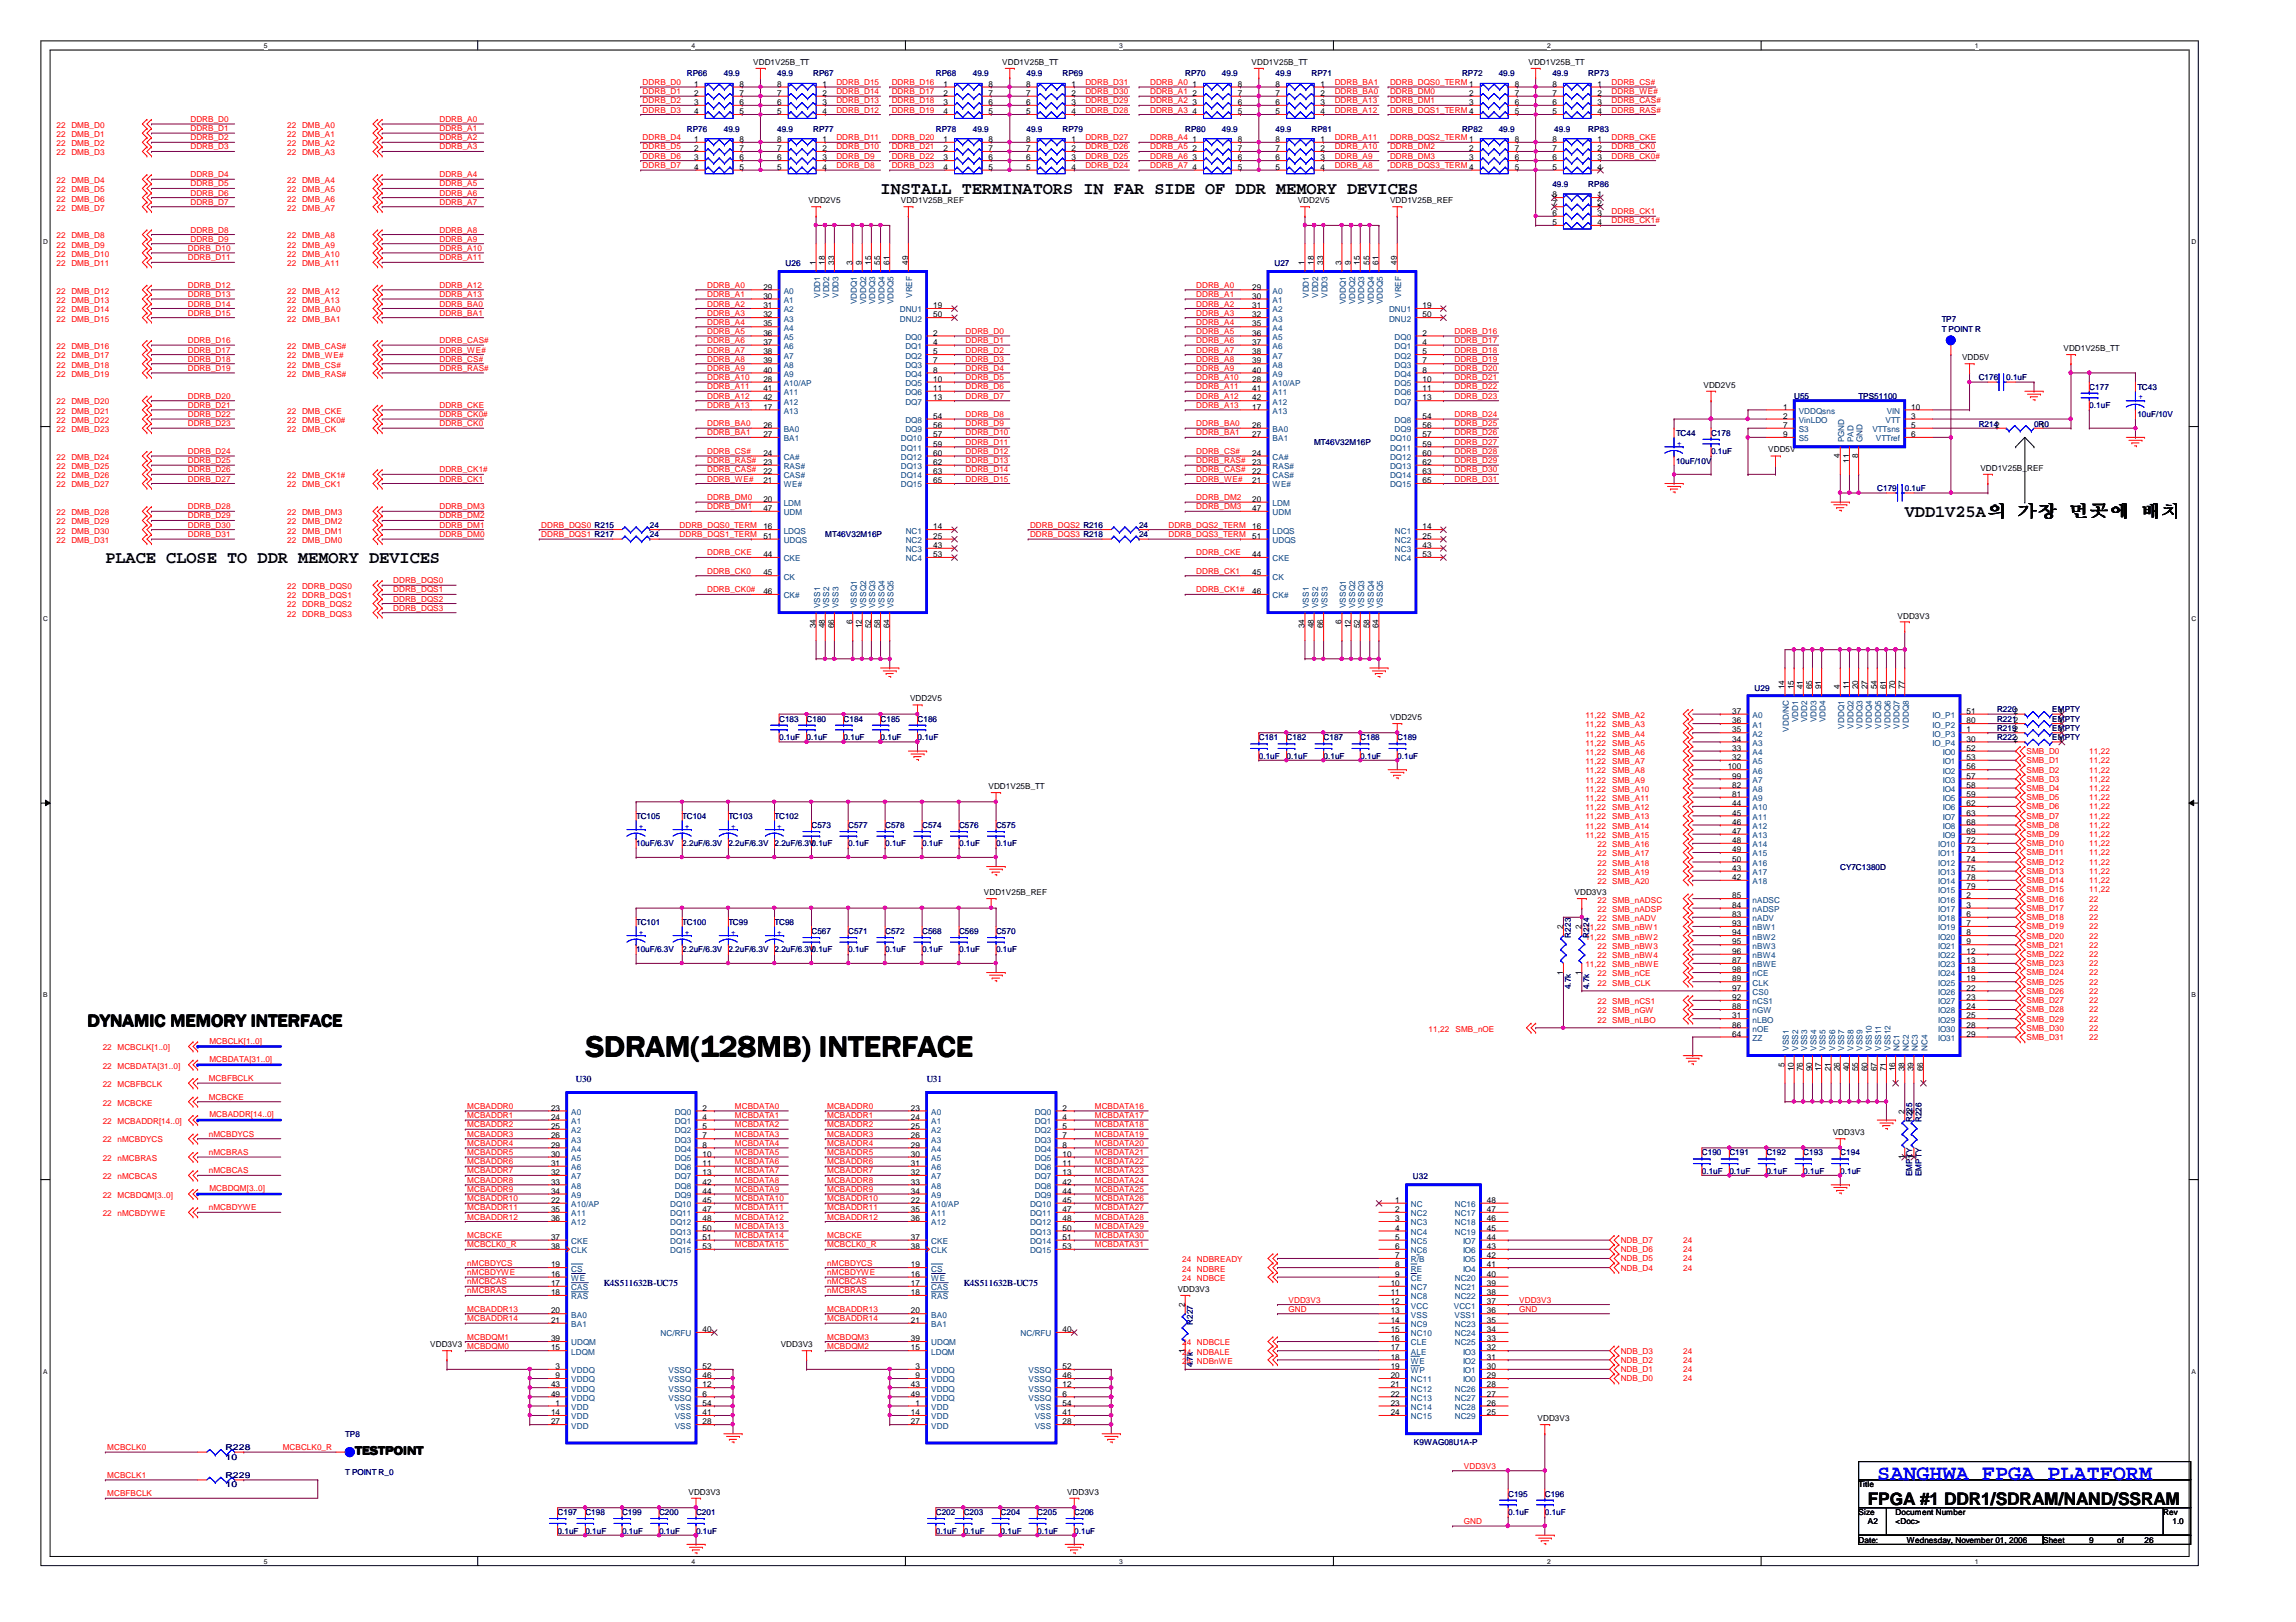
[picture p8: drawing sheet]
<svg xmlns="http://www.w3.org/2000/svg" width="297mm" height="210mm" viewBox="0 0 297 210" stroke-linecap="round" stroke-linejoin="round" font-family="sans-serif">
<defs><g id="words">
<text font-size="3.8" x="75.8" y="136.7">SDRAM(128MB) INTERFACE</text>
<text font-size="2.8" fill="#00f" x="242.9" y="191.5">SANGHWA FPGA PLATFORM</text>
<g font-size="2.2">
<text x="113.9" y="25.1">INSTALL TERMINATORS IN FAR SIDE OF DDR MEMORY DEVICES</text>
<text x="246.4" y="66.8">VDD1V25A의 의의 의의의 의의</text>
<text x="13.6" y="72.8">PLACE CLOSE TO DDR MEMORY DEVICES</text>
<text x="11.3" y="132.8">DYNAMIC MEMORY INTERFACE</text>
<text x="241.6" y="194.8">FPGA #1 DDR1/SDRAM/NAND/SSRAM</text>
</g>
<text font-size="1.5" x="46" y="188.2">TESTPOINT</text>
<g font-size="1.2" fill="#000080">
<text x="74.5" y="140.1">U30</text>
<text x="119.9" y="140.1">U31</text>
<text x="78.1" y="166.4">K4S511632B-UC75</text>
<text x="124.7" y="166.4">K4S511632B-UC75</text>
</g>
<g font-size="1.1" fill="#f00">
<text x="83.1" y="11">DDRB_D0</text>
<text x="108.2" y="11">DDRB_D15</text>
<text x="115.4" y="11">DDRB_D16</text>
<text x="140.4" y="11">DDRB_D31</text>
<text x="148.8" y="11">DDRB_A0</text>
<text x="172.7" y="11">DDRB_BA1</text>
<text x="179.8" y="11">DDRB_DQS0_TERM 1</text>
<text x="208.5" y="11">DDRB_CS#</text>
<text x="7.3" y="16.5">22 DMB_D0</text>
<text x="7.3" y="17.7">22 DMB_D1</text>
<text x="24.6" y="15.8">DDRB_D0</text>
<text x="24.6" y="17">DDRB_D1</text>
<text x="37.2" y="16.5">22 DMB_A0</text>
<text x="37.2" y="17.7">22 DMB_A1</text>
<text x="56.9" y="15.8">DDRB_A0</text>
<text x="56.9" y="17">DDRB_A1</text>
<text x="83.1" y="14.6">DDRB_D3</text>
<text x="83.1" y="12.2">DDRB_D1</text>
<text x="83.1" y="13.4">DDRB_D2</text>
<text x="108.2" y="14.6">DDRB_D12</text>
<text x="108.2" y="12.2">DDRB_D14</text>
<text x="108.2" y="13.4">DDRB_D13</text>
<text x="115.4" y="14.6">DDRB_D19</text>
<text x="115.4" y="13.4">DDRB_D18</text>
<text x="115.4" y="12.2">DDRB_D17</text>
<text x="140.4" y="13.4">DDRB_D29</text>
<text x="140.4" y="12.2">DDRB_D30</text>
<text x="140.4" y="14.6">DDRB_D28</text>
<text x="148.8" y="13.4">DDRB_A2</text>
<text x="148.8" y="14.6">DDRB_A3</text>
<text x="148.8" y="12.2">DDRB_A1</text>
<text x="172.7" y="14.6">DDRB_A12</text>
<text x="172.7" y="12.2">DDRB_BA0</text>
<text x="172.7" y="13.4">DDRB_A13</text>
<text x="179.8" y="13.4">DDRB_DM1</text>
<text x="179.8" y="12.2">DDRB_DM0</text>
<text x="179.8" y="14.6">DDRB_DQS1_TERM 4</text>
<text x="208.5" y="13.4">DDRB_CAS#</text>
<text x="208.5" y="12.2">DDRB_WE#</text>
<text x="208.5" y="14.6">DDRB_RAS#</text>
<text x="7.3" y="23.7">22 DMB_D4</text>
<text x="7.3" y="18.9">22 DMB_D2</text>
<text x="7.3" y="20.1">22 DMB_D3</text>
<text x="24.6" y="19.3">DDRB_D3</text>
<text x="24.6" y="18.2">DDRB_D2</text>
<text x="24.6" y="22.9">DDRB_D4</text>
<text x="37.2" y="18.9">22 DMB_A2</text>
<text x="37.2" y="20.1">22 DMB_A3</text>
<text x="37.2" y="23.7">22 DMB_A4</text>
<text x="56.9" y="19.3">DDRB_A3</text>
<text x="56.9" y="22.9">DDRB_A4</text>
<text x="56.9" y="18.2">DDRB_A2</text>
<text x="83.1" y="21.8">DDRB_D7</text>
<text x="83.1" y="20.5">DDRB_D6</text>
<text x="83.1" y="19.3">DDRB_D5</text>
<text x="83.1" y="18.2">DDRB_D4</text>
<text x="108.2" y="21.8">DDRB_D8</text>
<text x="108.2" y="20.5">DDRB_D9</text>
<text x="108.2" y="19.3">DDRB_D10</text>
<text x="108.2" y="18.2">DDRB_D11</text>
<text x="115.4" y="19.3">DDRB_D21</text>
<text x="115.4" y="20.5">DDRB_D22</text>
<text x="115.4" y="21.8">DDRB_D23</text>
<text x="115.4" y="18.2">DDRB_D20</text>
<text x="140.4" y="20.5">DDRB_D25</text>
<text x="140.4" y="21.8">DDRB_D24</text>
<text x="140.4" y="18.2">DDRB_D27</text>
<text x="140.4" y="19.3">DDRB_D26</text>
<text x="148.8" y="21.8">DDRB_A7</text>
<text x="148.8" y="20.5">DDRB_A6</text>
<text x="148.8" y="19.3">DDRB_A5</text>
<text x="148.8" y="18.2">DDRB_A4</text>
<text x="172.7" y="21.8">DDRB_A8</text>
<text x="172.7" y="20.5">DDRB_A9</text>
<text x="172.7" y="19.3">DDRB_A10</text>
<text x="172.7" y="18.2">DDRB_A11</text>
<text x="179.8" y="20.5">DDRB_DM3</text>
<text x="179.8" y="21.8">DDRB_DQS3_TERM 4</text>
<text x="179.8" y="19.3">DDRB_DM2</text>
<text x="179.8" y="18.2">DDRB_DQS2_TERM 1</text>
<text x="208.5" y="18.2">DDRB_CKE</text>
<text x="208.5" y="19.3">DDRB_CK0</text>
<text x="208.5" y="20.5">DDRB_CK0#</text>
<text x="7.3" y="24.9">22 DMB_D5</text>
<text x="7.3" y="26.1">22 DMB_D6</text>
<text x="7.3" y="27.3">22 DMB_D7</text>
<text x="24.6" y="25.3">DDRB_D6</text>
<text x="24.6" y="24.1">DDRB_D5</text>
<text x="24.6" y="26.5">DDRB_D7</text>
<text x="37.2" y="24.9">22 DMB_A5</text>
<text x="37.2" y="26.1">22 DMB_A6</text>
<text x="37.2" y="27.3">22 DMB_A7</text>
<text x="56.9" y="25.3">DDRB_A6</text>
<text x="56.9" y="24.1">DDRB_A5</text>
<text x="56.9" y="26.5">DDRB_A7</text>
<text x="208.5" y="28.9">DDRB_CK1#</text>
<text x="208.5" y="27.7">DDRB_CK1</text>
<text x="7.3" y="34.4">22 DMB_D11</text>
<text x="7.3" y="30.9">22 DMB_D8</text>
<text x="7.3" y="32">22 DMB_D9</text>
<text x="7.3" y="33.2">22 DMB_D10</text>
<text x="24.3" y="32.5">DDRB_D10</text>
<text x="24.3" y="33.7">DDRB_D11</text>
<text x="24.6" y="31.3">DDRB_D9</text>
<text x="24.6" y="30.1">DDRB_D8</text>
<text x="37.2" y="30.9">22 DMB_A8</text>
<text x="37.2" y="32">22 DMB_A9</text>
<text x="37.2" y="33.2">22 DMB_A10</text>
<text x="37.2" y="34.4">22 DMB_A11</text>
<text x="56.9" y="33.7">DDRB_A11</text>
<text x="56.9" y="30.1">DDRB_A8</text>
<text x="56.9" y="32.5">DDRB_A10</text>
<text x="56.9" y="31.3">DDRB_A9</text>
<text x="7.3" y="38">22 DMB_D12</text>
<text x="7.3" y="39.2">22 DMB_D13</text>
<text x="7.3" y="40.4">22 DMB_D14</text>
<text x="7.3" y="41.6">22 DMB_D15</text>
<text x="24.3" y="39.7">DDRB_D14</text>
<text x="24.3" y="38.4">DDRB_D13</text>
<text x="24.3" y="37.3">DDRB_D12</text>
<text x="24.3" y="40.9">DDRB_D15</text>
<text x="37.2" y="38">22 DMB_A12</text>
<text x="37.2" y="39.2">22 DMB_A13</text>
<text x="37.2" y="40.4">22 DMB_BA0</text>
<text x="37.2" y="41.6">22 DMB_BA1</text>
<text x="56.9" y="40.9">DDRB_BA1</text>
<text x="56.9" y="38.4">DDRB_A13</text>
<text x="56.9" y="37.3">DDRB_A12</text>
<text x="56.9" y="39.7">DDRB_BA0</text>
<text x="91.5" y="38.4">DDRB_A1</text>
<text x="91.5" y="39.7">DDRB_A2</text>
<text x="91.5" y="40.9">DDRB_A3</text>
<text x="91.5" y="37.3">DDRB_A0</text>
<text x="154.8" y="38.4">DDRB_A1</text>
<text x="154.8" y="39.7">DDRB_A2</text>
<text x="154.8" y="40.9">DDRB_A3</text>
<text x="154.8" y="37.3">DDRB_A0</text>
<text x="7.3" y="46.4">22 DMB_D17</text>
<text x="7.3" y="47.6">22 DMB_D18</text>
<text x="7.3" y="45.2">22 DMB_D16</text>
<text x="24.3" y="46.8">DDRB_D18</text>
<text x="24.3" y="45.6">DDRB_D17</text>
<text x="24.3" y="44.4">DDRB_D16</text>
<text x="37.2" y="45.2">22 DMB_CAS#</text>
<text x="37.2" y="46.4">22 DMB_WE#</text>
<text x="37.2" y="47.6">22 DMB_CS#</text>
<text x="56.9" y="45.6">DDRB_WE#</text>
<text x="56.9" y="46.8">DDRB_CS#</text>
<text x="56.9" y="44.4">DDRB_CAS#</text>
<text x="91.5" y="42">DDRB_A4</text>
<text x="91.5" y="43.2">DDRB_A5</text>
<text x="91.5" y="44.4">DDRB_A6</text>
<text x="91.5" y="45.6">DDRB_A7</text>
<text x="91.5" y="46.8">DDRB_A8</text>
<text x="124.9" y="46.8">DDRB_D3</text>
<text x="124.9" y="43.2">DDRB_D0</text>
<text x="124.9" y="44.4">DDRB_D1</text>
<text x="124.9" y="45.6">DDRB_D2</text>
<text x="154.8" y="42">DDRB_A4</text>
<text x="154.8" y="43.2">DDRB_A5</text>
<text x="154.8" y="44.4">DDRB_A6</text>
<text x="154.8" y="45.6">DDRB_A7</text>
<text x="154.8" y="46.8">DDRB_A8</text>
<text x="188.2" y="45.6">DDRB_D18</text>
<text x="188.2" y="44.4">DDRB_D17</text>
<text x="188.2" y="43.2">DDRB_D16</text>
<text x="188.2" y="46.8">DDRB_D19</text>
<text x="7.3" y="48.8">22 DMB_D19</text>
<text x="7.3" y="52.3">22 DMB_D20</text>
<text x="7.3" y="53.6">22 DMB_D21</text>
<text x="24.3" y="48">DDRB_D19</text>
<text x="24.3" y="54">DDRB_D22</text>
<text x="24.3" y="52.8">DDRB_D21</text>
<text x="24.3" y="51.6">DDRB_D20</text>
<text x="37.2" y="48.8">22 DMB_RAS#</text>
<text x="37.2" y="53.6">22 DMB_CKE</text>
<text x="56.9" y="48">DDRB_RAS#</text>
<text x="56.9" y="52.8">DDRB_CKE</text>
<text x="56.9" y="54">DDRB_CK0#</text>
<text x="91.5" y="48">DDRB_A9</text>
<text x="91.5" y="49.2">DDRB_A10</text>
<text x="91.5" y="50.4">DDRB_A11</text>
<text x="91.5" y="51.6">DDRB_A12</text>
<text x="91.5" y="52.8">DDRB_A13</text>
<text x="124.9" y="50.4">DDRB_D6</text>
<text x="124.9" y="49.2">DDRB_D5</text>
<text x="124.9" y="48">DDRB_D4</text>
<text x="124.9" y="51.6">DDRB_D7</text>
<text x="124.9" y="54">DDRB_D8</text>
<text x="154.8" y="48">DDRB_A9</text>
<text x="154.8" y="49.2">DDRB_A10</text>
<text x="154.8" y="50.4">DDRB_A11</text>
<text x="154.8" y="51.6">DDRB_A12</text>
<text x="154.8" y="52.8">DDRB_A13</text>
<text x="188.2" y="50.4">DDRB_D22</text>
<text x="188.2" y="49.2">DDRB_D21</text>
<text x="188.2" y="48">DDRB_D20</text>
<text x="188.2" y="51.6">DDRB_D23</text>
<text x="188.2" y="54">DDRB_D24</text>
<text x="7.3" y="59.5">22 DMB_D24</text>
<text x="7.3" y="54.7">22 DMB_D22</text>
<text x="7.3" y="55.9">22 DMB_D23</text>
<text x="24.3" y="55.2">DDRB_D23</text>
<text x="24.3" y="59.9">DDRB_D25</text>
<text x="24.3" y="58.8">DDRB_D24</text>
<text x="37.2" y="54.7">22 DMB_CK0#</text>
<text x="37.2" y="55.9">22 DMB_CK</text>
<text x="56.9" y="55.2">DDRB_CK0</text>
<text x="91.5" y="55.2">DDRB_BA0</text>
<text x="91.5" y="56.3">DDRB_BA1</text>
<text x="91.5" y="58.8">DDRB_CS#</text>
<text x="91.5" y="59.9">DDRB_RAS#</text>
<text x="124.9" y="56.3">DDRB_D10</text>
<text x="124.9" y="55.2">DDRB_D9</text>
<text x="124.9" y="57.6">DDRB_D11</text>
<text x="124.9" y="59.9">DDRB_D13</text>
<text x="124.9" y="58.8">DDRB_D12</text>
<text x="154.8" y="56.3">DDRB_BA1</text>
<text x="154.8" y="58.8">DDRB_CS#</text>
<text x="154.8" y="59.9">DDRB_RAS#</text>
<text x="154.8" y="55.2">DDRB_BA0</text>
<text x="188.2" y="56.3">DDRB_D26</text>
<text x="188.2" y="55.2">DDRB_D25</text>
<text x="188.2" y="57.6">DDRB_D27</text>
<text x="188.2" y="59.9">DDRB_D29</text>
<text x="188.2" y="58.8">DDRB_D28</text>
<text x="7.3" y="60.7">22 DMB_D25</text>
<text x="7.3" y="61.9">22 DMB_D26</text>
<text x="7.3" y="63.1">22 DMB_D27</text>
<text x="24.3" y="61.1">DDRB_D26</text>
<text x="24.3" y="62.3">DDRB_D27</text>
<text x="24.3" y="65.9">DDRB_D28</text>
<text x="37.2" y="61.9">22 DMB_CK1#</text>
<text x="37.2" y="63.1">22 DMB_CK1</text>
<text x="56.9" y="62.3">DDRB_CK1</text>
<text x="56.9" y="61.1">DDRB_CK1#</text>
<text x="56.9" y="65.9">DDRB_DM3</text>
<text x="91.5" y="65.9">DDRB_DM1</text>
<text x="91.5" y="61.1">DDRB_CAS#</text>
<text x="91.5" y="62.3">DDRB_WE#</text>
<text x="91.5" y="64.7">DDRB_DM0</text>
<text x="124.9" y="61.1">DDRB_D14</text>
<text x="124.9" y="62.3">DDRB_D15</text>
<text x="154.8" y="65.9">DDRB_DM3</text>
<text x="154.8" y="64.7">DDRB_DM2</text>
<text x="154.8" y="61.1">DDRB_CAS#</text>
<text x="154.8" y="62.3">DDRB_WE#</text>
<text x="188.2" y="61.1">DDRB_D30</text>
<text x="188.2" y="62.3">DDRB_D31</text>
<text x="7.3" y="70.2">22 DMB_D31</text>
<text x="7.3" y="66.7">22 DMB_D28</text>
<text x="7.3" y="67.9">22 DMB_D29</text>
<text x="7.3" y="69">22 DMB_D30</text>
<text x="24.3" y="68.3">DDRB_D30</text>
<text x="24.3" y="67.1">DDRB_D29</text>
<text x="24.3" y="69.5">DDRB_D31</text>
<text x="37.2" y="67.9">22 DMB_DM2</text>
<text x="37.2" y="69">22 DMB_DM1</text>
<text x="37.2" y="70.2">22 DMB_DM0</text>
<text x="37.2" y="66.7">22 DMB_DM3</text>
<text x="56.9" y="68.3">DDRB_DM1</text>
<text x="56.9" y="69.5">DDRB_DM0</text>
<text x="56.9" y="67.1">DDRB_DM2</text>
<text x="70" y="69.5">DDRB_DQS1 R217</text>
<text x="70" y="68.3">DDRB_DQS0 R215</text>
<text x="87.9" y="68.3">DDRB_DQS0_TERM</text>
<text x="87.9" y="69.5">DDRB_DQS1_TERM</text>
<text x="91.5" y="71.9">DDRB_CKE</text>
<text x="133.3" y="69.5">DDRB_DQS3 R218</text>
<text x="133.3" y="68.3">DDRB_DQS2 R216</text>
<text x="151.2" y="68.3">DDRB_DQS2_TERM</text>
<text x="151.2" y="69.5">DDRB_DQS3_TERM</text>
<text x="154.8" y="71.9">DDRB_CKE</text>
<text x="37.2" y="76.2">22 DDRB_DQS0</text>
<text x="37.2" y="77.4">22 DDRB_DQS1</text>
<text x="50.9" y="76.7">DDRB_DQS1</text>
<text x="50.9" y="77.9">DDRB_DQS2</text>
<text x="50.9" y="75.5">DDRB_DQS0</text>
<text x="91.5" y="74.3">DDRB_CK0</text>
<text x="91.5" y="76.7">DDRB_CK0#</text>
<text x="154.8" y="74.3">DDRB_CK1</text>
<text x="154.8" y="76.7">DDRB_CK1#</text>
<text x="37.2" y="79.8">22 DDRB_DQS3</text>
<text x="37.2" y="78.6">22 DDRB_DQS2</text>
<text x="50.9" y="79">DDRB_DQS3</text>
<text x="205.1" y="92.9">11,22</text>
<text x="205.1" y="94.1">11,22</text>
<text x="205.1" y="95.3">11,22</text>
<text x="208.6" y="92.9">SMB_A2</text>
<text x="208.6" y="94.1">SMB_A3</text>
<text x="208.6" y="95.3">SMB_A4</text>
<text x="205.1" y="100.1">11,22</text>
<text x="205.1" y="101.3">11,22</text>
<text x="205.1" y="96.5">11,22</text>
<text x="205.1" y="97.7">11,22</text>
<text x="205.1" y="98.9">11,22</text>
<text x="208.6" y="100.1">SMB_A8</text>
<text x="208.6" y="101.3">SMB_A9</text>
<text x="208.6" y="96.5">SMB_A5</text>
<text x="208.6" y="97.7">SMB_A6</text>
<text x="208.6" y="98.9">SMB_A7</text>
<text x="262.2" y="97.6">SMB_D0</text>
<text x="262.2" y="98.8">SMB_D1</text>
<text x="262.2" y="100">SMB_D2</text>
<text x="262.2" y="101.2">SMB_D3</text>
<text x="270.3" y="97.6">11,22</text>
<text x="270.3" y="98.8">11,22</text>
<text x="270.3" y="100">11,22</text>
<text x="270.3" y="101.2">11,22</text>
<text x="205.1" y="102.5">11,22</text>
<text x="205.1" y="103.7">11,22</text>
<text x="205.1" y="104.9">11,22</text>
<text x="205.1" y="106">11,22</text>
<text x="205.1" y="107.3">11,22</text>
<text x="208.6" y="102.5">SMB_A10</text>
<text x="208.6" y="103.7">SMB_A11</text>
<text x="208.6" y="104.9">SMB_A12</text>
<text x="208.6" y="106">SMB_A13</text>
<text x="208.6" y="107.3">SMB_A14</text>
<text x="262.2" y="106">SMB_D7</text>
<text x="262.2" y="107.1">SMB_D8</text>
<text x="262.2" y="102.4">SMB_D4</text>
<text x="262.2" y="103.5">SMB_D5</text>
<text x="262.2" y="104.7">SMB_D6</text>
<text x="270.3" y="106">11,22</text>
<text x="270.3" y="107.1">11,22</text>
<text x="270.3" y="102.4">11,22</text>
<text x="270.3" y="103.5">11,22</text>
<text x="270.3" y="104.7">11,22</text>
<text x="205.1" y="108.5">11,22</text>
<text x="206.7" y="109.6">22 SMB_A16</text>
<text x="206.7" y="110.8">22 SMB_A17</text>
<text x="206.7" y="112">22 SMB_A18</text>
<text x="206.7" y="113.2">22 SMB_A19</text>
<text x="208.6" y="108.5">SMB_A15</text>
<text x="262.2" y="108.3">SMB_D9</text>
<text x="262.2" y="109.5">SMB_D10</text>
<text x="262.2" y="110.7">SMB_D11</text>
<text x="262.2" y="111.9">SMB_D12</text>
<text x="262.2" y="113.1">SMB_D13</text>
<text x="270.3" y="108.3">11,22</text>
<text x="270.3" y="109.5">11,22</text>
<text x="270.3" y="110.7">11,22</text>
<text x="270.3" y="111.9">11,22</text>
<text x="270.3" y="113.1">11,22</text>
<text x="206.7" y="119.2">22 SMB_nADV</text>
<text x="206.7" y="114.4">22 SMB_A20</text>
<text x="206.7" y="116.8">22 SMB_nADSC</text>
<text x="206.7" y="118">22 SMB_nADSP</text>
<text x="262.2" y="115.5">SMB_D15</text>
<text x="262.2" y="116.7">SMB_D16</text>
<text x="262.2" y="117.9">SMB_D17</text>
<text x="262.2" y="119.1">SMB_D18</text>
<text x="262.2" y="114.3">SMB_D14</text>
<text x="270.3" y="115.5">11,22</text>
<text x="270.3" y="116.7">22</text>
<text x="270.3" y="117.9">22</text>
<text x="270.3" y="119.1">22</text>
<text x="270.3" y="114.3">11,22</text>
<text x="205.1" y="120.4">11,22</text>
<text x="205.1" y="121.6">11,22</text>
<text x="205.1" y="125.2">11,22</text>
<text x="206.7" y="122.8">22 SMB_nBW3</text>
<text x="206.7" y="124">22 SMB_nBW4</text>
<text x="208.6" y="120.4">SMB_nBW1</text>
<text x="208.6" y="121.6">SMB_nBW2</text>
<text x="208.6" y="125.2">SMB_nBWE</text>
<text x="262.2" y="123.9">SMB_D22</text>
<text x="262.2" y="125.1">SMB_D23</text>
<text x="262.2" y="120.3">SMB_D19</text>
<text x="262.2" y="121.5">SMB_D20</text>
<text x="262.2" y="122.6">SMB_D21</text>
<text x="270.3" y="123.9">22</text>
<text x="270.3" y="125.1">22</text>
<text x="270.3" y="120.3">22</text>
<text x="270.3" y="121.5">22</text>
<text x="270.3" y="122.6">22</text>
<text x="206.7" y="129.9">22 SMB_nCS1</text>
<text x="206.7" y="131.1">22 SMB_nGW</text>
<text x="206.7" y="126.4">22 SMB_nCE</text>
<text x="206.7" y="127.6">22 SMB_CLK</text>
<text x="262.2" y="126.2">SMB_D24</text>
<text x="262.2" y="127.4">SMB_D25</text>
<text x="262.2" y="128.6">SMB_D26</text>
<text x="262.2" y="129.8">SMB_D27</text>
<text x="262.2" y="131">SMB_D28</text>
<text x="270.3" y="126.2">22</text>
<text x="270.3" y="127.4">22</text>
<text x="270.3" y="128.6">22</text>
<text x="270.3" y="129.8">22</text>
<text x="270.3" y="131">22</text>
<text x="13.3" y="135.9">22 MCBCLK[1..0]</text>
<text x="27.1" y="135.1">MCBCLK[1..0]</text>
<text x="27.1" y="137.5">MCBDATA[31..0]</text>
<text x="184.8" y="133.5">11,22</text>
<text x="188.3" y="133.5">SMB_nOE</text>
<text x="206.7" y="132.3">22 SMB_nLBO</text>
<text x="262.2" y="133.4">SMB_D30</text>
<text x="262.2" y="134.6">SMB_D31</text>
<text x="262.2" y="132.2">SMB_D29</text>
<text x="270.3" y="133.4">22</text>
<text x="270.3" y="134.6">22</text>
<text x="270.3" y="132.2">22</text>
<text x="13.3" y="143.1">22 MCBCKE</text>
<text x="13.3" y="140.7">22 MCBFBCLK</text>
<text x="13.3" y="138.3">22 MCBDATA[31..0]</text>
<text x="27" y="139.9">MCBFBCLK</text>
<text x="27" y="142.3">MCBCKE</text>
<text x="60.5" y="143.5">MCBADDR0</text>
<text x="95.1" y="143.5">MCBDATA0</text>
<text x="107" y="143.5">MCBADDR0</text>
<text x="141.6" y="143.5">MCBDATA16</text>
<text x="13.3" y="145.5">22 MCBADDR[14..0]</text>
<text x="13.3" y="147.8">22 nMCBDYCS</text>
<text x="27" y="149.5">nMCBRAS</text>
<text x="27" y="147.1">nMCBDYCS</text>
<text x="27.1" y="144.6">MCBADDR[14..0]</text>
<text x="60.5" y="149.5">MCBADDR5</text>
<text x="60.5" y="147.1">MCBADDR3</text>
<text x="60.5" y="148.3">MCBADDR4</text>
<text x="60.5" y="144.7">MCBADDR1</text>
<text x="60.5" y="145.9">MCBADDR2</text>
<text x="95.1" y="144.7">MCBDATA1</text>
<text x="95.1" y="148.3">MCBDATA4</text>
<text x="95.1" y="149.5">MCBDATA5</text>
<text x="95.1" y="147.1">MCBDATA3</text>
<text x="95.1" y="145.9">MCBDATA2</text>
<text x="107" y="147.1">MCBADDR3</text>
<text x="107" y="149.5">MCBADDR5</text>
<text x="107" y="148.3">MCBADDR4</text>
<text x="107" y="144.7">MCBADDR1</text>
<text x="107" y="145.9">MCBADDR2</text>
<text x="141.6" y="145.9">MCBDATA18</text>
<text x="141.6" y="148.3">MCBDATA20</text>
<text x="141.6" y="147.1">MCBDATA19</text>
<text x="141.6" y="149.5">MCBDATA21</text>
<text x="141.6" y="144.7">MCBDATA17</text>
<text x="13.3" y="150.2">22 nMCBRAS</text>
<text x="13.3" y="152.6">22 nMCBCAS</text>
<text x="13.3" y="155">22 MCBDQM[3..0]</text>
<text x="27" y="151.9">nMCBCAS</text>
<text x="27.1" y="154.2">MCBDQM[3..0]</text>
<text x="60.5" y="153.1">MCBADDR8</text>
<text x="60.5" y="150.7">MCBADDR6</text>
<text x="60.5" y="154.3">MCBADDR9</text>
<text x="60.5" y="151.9">MCBADDR7</text>
<text x="60.5" y="155.4">MCBADDR10</text>
<text x="95.1" y="151.9">MCBDATA7</text>
<text x="95.1" y="150.7">MCBDATA6</text>
<text x="95.1" y="154.3">MCBDATA9</text>
<text x="95.1" y="153.1">MCBDATA8</text>
<text x="95.1" y="155.4">MCBDATA10</text>
<text x="107" y="154.3">MCBADDR9</text>
<text x="107" y="155.4">MCBADDR10</text>
<text x="107" y="150.7">MCBADDR6</text>
<text x="107" y="151.9">MCBADDR7</text>
<text x="107" y="153.1">MCBADDR8</text>
<text x="141.6" y="154.3">MCBDATA25</text>
<text x="141.6" y="155.4">MCBDATA26</text>
<text x="141.6" y="153.1">MCBDATA24</text>
<text x="141.6" y="151.9">MCBDATA23</text>
<text x="141.6" y="150.7">MCBDATA22</text>
<text x="13.3" y="157.4">22 nMCBDYWE</text>
<text x="27" y="156.6">nMCBDYWE</text>
<text x="60.5" y="157.8">MCBADDR12</text>
<text x="60.5" y="161.4">MCBCLK0_R</text>
<text x="60.5" y="156.6">MCBADDR11</text>
<text x="60.5" y="160.2">MCBCKE</text>
<text x="95.1" y="159">MCBDATA13</text>
<text x="95.1" y="157.8">MCBDATA12</text>
<text x="95.1" y="156.6">MCBDATA11</text>
<text x="95.1" y="161.4">MCBDATA15</text>
<text x="95.1" y="160.2">MCBDATA14</text>
<text x="107" y="156.6">MCBADDR11</text>
<text x="107" y="160.2">MCBCKE</text>
<text x="107" y="157.8">MCBADDR12</text>
<text x="107" y="161.4">MCBCLK0_R</text>
<text x="141.6" y="157.8">MCBDATA28</text>
<text x="141.6" y="161.4">MCBDATA31</text>
<text x="141.6" y="159">MCBDATA29</text>
<text x="141.6" y="160.2">MCBDATA30</text>
<text x="141.6" y="156.6">MCBDATA27</text>
<text x="209.7" y="160.9">NDB_D7</text>
<text x="217.8" y="160.9">24</text>
<text x="60.5" y="167.4">nMCBRAS</text>
<text x="60.5" y="166.2">nMCBCAS</text>
<text x="60.5" y="165">nMCBDYWE</text>
<text x="60.5" y="163.8">nMCBDYCS</text>
<text x="107" y="163.8">nMCBDYCS</text>
<text x="107" y="165">nMCBDYWE</text>
<text x="107" y="167.4">nMCBRAS</text>
<text x="107" y="166.2">nMCBCAS</text>
<text x="153" y="163.4">24 NDBREADY</text>
<text x="153" y="164.6">24 NDBRE</text>
<text x="153" y="165.7">24 NDBCE</text>
<text x="209.7" y="164.4">NDB_D4</text>
<text x="209.7" y="163.2">NDB_D5</text>
<text x="209.7" y="162.1">NDB_D6</text>
<text x="217.8" y="164.4">24</text>
<text x="217.8" y="163.2">24</text>
<text x="217.8" y="162.1">24</text>
<text x="60.5" y="171">MCBADDR14</text>
<text x="60.5" y="173.4">MCBDQM1</text>
<text x="60.5" y="169.8">MCBADDR13</text>
<text x="107" y="169.8">MCBADDR13</text>
<text x="107" y="173.4">MCBDQM3</text>
<text x="107" y="171">MCBADDR14</text>
<text x="166.7" y="168.6">VDD3V3</text>
<text x="166.7" y="169.8">GND</text>
<text x="196.6" y="168.6">VDD3V3</text>
<text x="196.6" y="169.8">GND</text>
<text x="107" y="174.5">MCBDQM2</text>
<text x="153" y="174.1">24 NDBCLE</text>
<text x="153" y="175.3">24 NDBALE</text>
<text x="153" y="176.5">24 NDBnWE</text>
<text x="209.7" y="178.8">NDB_D0</text>
<text x="209.7" y="177.6">NDB_D1</text>
<text x="209.7" y="176.4">NDB_D2</text>
<text x="209.7" y="175.2">NDB_D3</text>
<text x="217.8" y="178.8">24</text>
<text x="217.8" y="177.6">24</text>
<text x="217.8" y="176.4">24</text>
<text x="217.8" y="175.2">24</text>
<text x="13.9" y="187.7">MCBCLK0</text>
<text x="13.9" y="191.3">MCBCLK1</text>
<text x="36.6" y="187.7">MCBCLK0_R</text>
<text x="189.4" y="190.1">VDD3V3</text>
<text x="13.9" y="193.6">MCBFBCLK</text>
<text x="189.4" y="197.2">GND</text>
</g>
<g font-size="1.1" fill="#000080">
<text x="88.9" y="9.8">RP66</text>
<text x="93.6" y="9.8">49.9</text>
<text x="100.5" y="9.8">49.9</text>
<text x="105.2" y="9.8">RP67</text>
<text x="121.1" y="9.8">RP68</text>
<text x="125.9" y="9.8">49.9</text>
<text x="132.8" y="9.8">49.9</text>
<text x="137.5" y="9.8">RP69</text>
<text x="153.3" y="9.8">RP70</text>
<text x="158.1" y="9.8">49.9</text>
<text x="165" y="9.8">49.9</text>
<text x="169.7" y="9.8">RP71</text>
<text x="189.1" y="9.8">RP72</text>
<text x="193.9" y="9.8">49.9</text>
<text x="200.8" y="9.8">49.9</text>
<text x="205.5" y="9.8">RP73</text>
<text x="88.9" y="17">RP76</text>
<text x="93.6" y="17">49.9</text>
<text x="100.5" y="17">49.9</text>
<text x="105.2" y="17">RP77</text>
<text x="121.1" y="17">RP78</text>
<text x="125.9" y="17">49.9</text>
<text x="132.8" y="17">49.9</text>
<text x="137.5" y="17">RP79</text>
<text x="153.3" y="17">RP80</text>
<text x="158.1" y="17">49.9</text>
<text x="165" y="17">49.9</text>
<text x="169.7" y="17">RP81</text>
<text x="189.1" y="17">RP82</text>
<text x="193.9" y="17">49.9</text>
<text x="201.1" y="17">49.9</text>
<text x="205.5" y="17">RP83</text>
<text x="200.8" y="24.2">49.9</text>
<text x="205.5" y="24.2">RP86</text>
<text x="101.6" y="34.4">U26</text>
<text x="164.9" y="34.4">U27</text>
<text x="251.2" y="41.6">TP7</text>
<text x="251.2" y="43">T POINT R</text>
<text x="232.1" y="51.6">U55</text>
<text x="240.5" y="51.6">TPS51100</text>
<text x="256" y="49.2">C176</text>
<text x="259.5" y="49.2">0.1uF</text>
<text x="270.3" y="50.4">C177</text>
<text x="270.3" y="52.8">0.1uF</text>
<text x="276.5" y="50.4">TC43</text>
<text x="170" y="57.6">MT46V32M16P</text>
<text x="216.8" y="56.4">TC44</text>
<text x="216.8" y="60">10uF/10V</text>
<text x="221.4" y="56.4">C178</text>
<text x="221.4" y="58.8">0.1uF</text>
<text x="256" y="55.2">R2142</text>
<text x="263.1" y="55.2">0R0</text>
<text x="276.5" y="54">10uF/10V</text>
<text x="242.9" y="63.5">C179</text>
<text x="246.4" y="63.5">0.1uF</text>
<text x="84.1" y="69.5">24</text>
<text x="84.1" y="68.3">24</text>
<text x="106.8" y="69.5">MT46V32M16P</text>
<text x="147.4" y="68.3">24</text>
<text x="147.4" y="69.5">24</text>
<text x="227" y="89.4">U29</text>
<text x="100.8" y="93.4">C183</text>
<text x="100.8" y="95.8">0.1uF</text>
<text x="104.4" y="93.4">C180</text>
<text x="104.4" y="95.8">0.1uF</text>
<text x="109.1" y="93.4">C184</text>
<text x="109.1" y="95.8">0.1uF</text>
<text x="113.9" y="93.4">C185</text>
<text x="113.9" y="95.8">0.1uF</text>
<text x="118.7" y="93.4">C186</text>
<text x="118.7" y="95.8">0.1uF</text>
<text x="162.9" y="95.8">C181</text>
<text x="166.5" y="95.8">C182</text>
<text x="171.2" y="95.8">C187</text>
<text x="176" y="95.8">C188</text>
<text x="180.8" y="95.8">C189</text>
<text x="258.4" y="92.2">R2202</text>
<text x="258.4" y="93.4">R2212</text>
<text x="258.4" y="95.8">R2222</text>
<text x="258.4" y="94.6">R2192</text>
<text x="265.5" y="92.2">EMPTY</text>
<text x="265.5" y="93.4">EMPTY</text>
<text x="265.5" y="95.8">EMPTY</text>
<text x="265.5" y="94.6">EMPTY</text>
<text x="162.9" y="98.2">0.1uF</text>
<text x="166.5" y="98.2">0.1uF</text>
<text x="171.2" y="98.2">0.1uF</text>
<text x="176" y="98.2">0.1uF</text>
<text x="180.8" y="98.2">0.1uF</text>
<text x="82.3" y="106">TC105</text>
<text x="88.3" y="106">TC104</text>
<text x="94.2" y="106">TC103</text>
<text x="100.2" y="106">TC102</text>
<text x="105" y="107.1">C573</text>
<text x="109.7" y="107.1">C577</text>
<text x="114.5" y="107.1">C578</text>
<text x="119.3" y="107.1">C574</text>
<text x="124.1" y="107.1">C576</text>
<text x="128.9" y="107.1">C575</text>
<text x="82.3" y="109.5">10uF/6.3V</text>
<text x="88.3" y="109.5">2.2uF/6.3V</text>
<text x="94.2" y="109.5">2.2uF/6.3V</text>
<text x="100.2" y="109.5">2.2uF/6.3V0.1uF</text>
<text x="109.7" y="109.5">0.1uF</text>
<text x="114.5" y="109.5">0.1uF</text>
<text x="119.3" y="109.5">0.1uF</text>
<text x="124.1" y="109.5">0.1uF</text>
<text x="128.9" y="109.5">0.1uF</text>
<text x="238.1" y="112.5">CY7C1380D</text>
<text x="82.3" y="119.7">TC101</text>
<text x="88.3" y="119.7">TC100</text>
<text x="94.2" y="119.7">TC99</text>
<text x="100.2" y="119.7">TC98</text>
<text x="82.3" y="123.2">10uF/6.3V</text>
<text x="88.3" y="123.2">2.2uF/6.3V</text>
<text x="94.2" y="123.2">2.2uF/6.3V</text>
<text x="100.2" y="123.2">2.2uF/6.3V0.1uF</text>
<text x="105" y="120.9">C567</text>
<text x="109.7" y="120.9">C571</text>
<text x="109.7" y="123.2">0.1uF</text>
<text x="114.5" y="120.9">C572</text>
<text x="114.5" y="123.2">0.1uF</text>
<text x="119.3" y="120.9">C568</text>
<text x="119.3" y="123.2">0.1uF</text>
<text x="124.1" y="120.9">C569</text>
<text x="124.1" y="123.2">0.1uF</text>
<text x="128.9" y="120.9">C570</text>
<text x="128.9" y="123.2">0.1uF</text>
<text x="203.2" y="121.3" transform="rotate(-90 203.2 121.3)">R223</text>
<text x="205.6" y="121.3" transform="rotate(-90 205.6 121.3)">R224</text>
<text x="203.2" y="128" transform="rotate(-90 203.2 128)">4.7k</text>
<text x="205.6" y="128" transform="rotate(-90 205.6 128)">4.7k</text>
<text x="220.2" y="149.5">C190</text>
<text x="223.7" y="149.5">C191</text>
<text x="228.5" y="149.5">C192</text>
<text x="233.3" y="149.5">C193</text>
<text x="238.1" y="149.5">C194</text>
<text x="247.4" y="145.2" transform="rotate(-90 247.4 145.2)">R225</text>
<text x="248.6" y="145.2" transform="rotate(-90 248.6 145.2)">R226</text>
<text x="182.8" y="152.6">U32</text>
<text x="220.2" y="151.9">0.1uF</text>
<text x="223.7" y="151.9">0.1uF</text>
<text x="228.5" y="151.9">0.1uF</text>
<text x="233.3" y="151.9">0.1uF</text>
<text x="238.1" y="151.9">0.1uF</text>
<text x="247.4" y="152.2" transform="rotate(-90 247.4 152.2)">EMPTY</text>
<text x="248.6" y="152.2" transform="rotate(-90 248.6 152.2)">EMPTY</text>
<text x="154.3" y="171.5" transform="rotate(-90 154.3 171.5)">R227</text>
<text x="154.3" y="177" transform="rotate(-90 154.3 177)">4.7k</text>
<text x="44.7" y="185.9">TP8</text>
<text x="29.2" y="187.7">R228</text>
<text x="29.2" y="188.9">10</text>
<text x="29.2" y="191.3">R229</text>
<text x="44.7" y="190.8">T POINT R_0</text>
<text x="182.9" y="187">K9WAG08U1A-P</text>
<text x="29.2" y="192.5">10</text>
<text x="72.1" y="196.1">C197</text>
<text x="75.7" y="196.1">C198</text>
<text x="80.5" y="196.1">C199</text>
<text x="85.3" y="196.1">C200</text>
<text x="90" y="196.1">C201</text>
<text x="121.1" y="196.1">C202</text>
<text x="124.7" y="196.1">C203</text>
<text x="129.5" y="196.1">C204</text>
<text x="134.2" y="196.1">C205</text>
<text x="139" y="196.1">C206</text>
<text x="195.1" y="193.7">C195</text>
<text x="195.1" y="196.1">0.1uF</text>
<text x="199.9" y="193.7">C196</text>
<text x="199.9" y="196.1">0.1uF</text>
<text x="72.1" y="198.5">0.1uF</text>
<text x="75.7" y="198.5">0.1uF</text>
<text x="80.5" y="198.5">0.1uF</text>
<text x="85.3" y="198.5">0.1uF</text>
<text x="90" y="198.5">0.1uF</text>
<text x="121.1" y="198.5">0.1uF</text>
<text x="124.7" y="198.5">0.1uF</text>
<text x="129.5" y="198.5">0.1uF</text>
<text x="134.2" y="198.5">0.1uF</text>
<text x="139" y="198.5">0.1uF</text>
</g>
<g font-size="1.1">
<text x="89.8" y="11.2">1</text>
<text x="95.7" y="11.2">8</text>
<text x="97.5" y="8.4">VDD1V25B_TT</text>
<text x="100.5" y="11.2">8</text>
<text x="106.4" y="11.2">1</text>
<text x="122" y="11.2">1</text>
<text x="127.9" y="11.2">8</text>
<text x="129.7" y="8.4">VDD1V25B_TT</text>
<text x="132.8" y="11.2">8</text>
<text x="138.6" y="11.2">1</text>
<text x="154.3" y="11.2">1</text>
<text x="160.1" y="11.2">8</text>
<text x="161.9" y="8.4">VDD1V25B_TT</text>
<text x="165" y="11.2">8</text>
<text x="170.9" y="11.2">1</text>
<text x="196" y="11.2">8</text>
<text x="197.7" y="8.4">VDD1V25B_TT</text>
<text x="200.8" y="11.2">8</text>
<text x="206.7" y="11.2">1</text>
<text x="89.8" y="12.4">2</text>
<text x="89.8" y="13.6">3</text>
<text x="89.8" y="14.8">4</text>
<text x="95.7" y="14.8">5</text>
<text x="95.7" y="13.6">6</text>
<text x="95.7" y="12.4">7</text>
<text x="100.5" y="14.8">5</text>
<text x="100.5" y="13.6">6</text>
<text x="100.5" y="12.4">7</text>
<text x="106.4" y="12.4">2</text>
<text x="106.4" y="13.6">3</text>
<text x="106.4" y="14.8">4</text>
<text x="122" y="12.4">2</text>
<text x="122" y="13.6">3</text>
<text x="122" y="14.8">4</text>
<text x="127.9" y="14.8">5</text>
<text x="127.9" y="13.6">6</text>
<text x="127.9" y="12.4">7</text>
<text x="132.8" y="14.8">5</text>
<text x="132.8" y="13.6">6</text>
<text x="132.8" y="12.4">7</text>
<text x="138.6" y="12.4">2</text>
<text x="138.6" y="13.6">3</text>
<text x="138.6" y="14.8">4</text>
<text x="154.3" y="12.4">2</text>
<text x="154.3" y="13.6">3</text>
<text x="154.3" y="14.8">4</text>
<text x="160.1" y="14.8">5</text>
<text x="160.1" y="13.6">6</text>
<text x="160.1" y="12.4">7</text>
<text x="165" y="14.8">5</text>
<text x="165" y="13.6">6</text>
<text x="165" y="12.4">7</text>
<text x="170.9" y="12.4">2</text>
<text x="170.9" y="13.6">3</text>
<text x="170.9" y="14.8">4</text>
<text x="190.1" y="12.4">2</text>
<text x="190.1" y="13.6">3</text>
<text x="196" y="14.8">5</text>
<text x="196" y="13.6">6</text>
<text x="196" y="12.4">7</text>
<text x="200.8" y="14.8">5</text>
<text x="200.8" y="13.6">6</text>
<text x="200.8" y="12.4">7</text>
<text x="206.7" y="12.4">2</text>
<text x="206.7" y="13.6">3</text>
<text x="206.7" y="14.8">4</text>
<text x="89.8" y="18.4">1</text>
<text x="89.8" y="19.6">2</text>
<text x="89.8" y="20.7">3</text>
<text x="89.8" y="22">4</text>
<text x="95.7" y="22">5</text>
<text x="95.7" y="20.7">6</text>
<text x="95.7" y="19.6">7</text>
<text x="95.7" y="18.4">8</text>
<text x="100.5" y="22">5</text>
<text x="100.5" y="20.7">6</text>
<text x="100.5" y="19.6">7</text>
<text x="100.5" y="18.4">8</text>
<text x="106.4" y="18.4">1</text>
<text x="106.4" y="19.6">2</text>
<text x="106.4" y="20.7">3</text>
<text x="106.4" y="22">4</text>
<text x="122" y="18.4">1</text>
<text x="122" y="19.6">2</text>
<text x="122" y="20.7">3</text>
<text x="122" y="22">4</text>
<text x="127.9" y="22">5</text>
<text x="127.9" y="20.7">6</text>
<text x="127.9" y="19.6">7</text>
<text x="127.9" y="18.4">8</text>
<text x="132.8" y="22">5</text>
<text x="132.8" y="20.7">6</text>
<text x="132.8" y="19.6">7</text>
<text x="132.8" y="18.4">8</text>
<text x="138.6" y="18.4">1</text>
<text x="138.6" y="19.6">2</text>
<text x="138.6" y="20.7">3</text>
<text x="138.6" y="22">4</text>
<text x="154.3" y="18.4">1</text>
<text x="154.3" y="19.6">2</text>
<text x="154.3" y="20.7">3</text>
<text x="154.3" y="22">4</text>
<text x="160.1" y="22">5</text>
<text x="160.1" y="20.7">6</text>
<text x="160.1" y="19.6">7</text>
<text x="160.1" y="18.4">8</text>
<text x="165" y="22">5</text>
<text x="165" y="20.7">6</text>
<text x="165" y="19.6">7</text>
<text x="165" y="18.4">8</text>
<text x="170.9" y="18.4">1</text>
<text x="170.9" y="19.6">2</text>
<text x="170.9" y="20.7">3</text>
<text x="170.9" y="22">4</text>
<text x="190.1" y="19.6">2</text>
<text x="190.1" y="20.7">3</text>
<text x="196" y="22">5</text>
<text x="196" y="20.7">6</text>
<text x="196" y="19.6">7</text>
<text x="196" y="18.4">8</text>
<text x="200.8" y="22">5</text>
<text x="200.8" y="20.7">6</text>
<text x="200.8" y="19.6">7</text>
<text x="200.8" y="18.4">8</text>
<text x="206.7" y="18.4">1</text>
<text x="206.7" y="19.6">2</text>
<text x="206.7" y="20.7">3</text>
<text x="206.7" y="22">4</text>
<text x="104.6" y="26.3">VDD2V5</text>
<text x="116.5" y="26.3">VDD1V25B_REF</text>
<text x="167.9" y="26.3">VDD2V5</text>
<text x="179.8" y="26.3">VDD1V25B_REF</text>
<text x="200.8" y="29.1">5</text>
<text x="200.8" y="27.9">6</text>
<text x="200.8" y="26.7">7</text>
<text x="200.8" y="25.5">8</text>
<text x="206.7" y="25.5">1</text>
<text x="206.7" y="26.7">2</text>
<text x="206.7" y="27.9">3</text>
<text x="206.7" y="29.1">4</text>
<text x="105.5" y="34.3" transform="rotate(-90 105.5 34.3)">1</text>
<text x="106.7" y="34.3" transform="rotate(-90 106.7 34.3)">18</text>
<text x="107.9" y="34.3" transform="rotate(-90 107.9 34.3)">33</text>
<text x="110.3" y="34.3" transform="rotate(-90 110.3 34.3)">3</text>
<text x="111.5" y="34.3" transform="rotate(-90 111.5 34.3)">9</text>
<text x="112.7" y="34.3" transform="rotate(-90 112.7 34.3)">15</text>
<text x="113.9" y="34.3" transform="rotate(-90 113.9 34.3)">55</text>
<text x="115.1" y="34.3" transform="rotate(-90 115.1 34.3)">61</text>
<text x="117.5" y="34.3" transform="rotate(-90 117.5 34.3)">49</text>
<text x="168.8" y="34.3" transform="rotate(-90 168.8 34.3)">1</text>
<text x="170" y="34.3" transform="rotate(-90 170 34.3)">18</text>
<text x="171.2" y="34.3" transform="rotate(-90 171.2 34.3)">33</text>
<text x="173.6" y="34.3" transform="rotate(-90 173.6 34.3)">3</text>
<text x="174.8" y="34.3" transform="rotate(-90 174.8 34.3)">9</text>
<text x="175.9" y="34.3" transform="rotate(-90 175.9 34.3)">15</text>
<text x="177.2" y="34.3" transform="rotate(-90 177.2 34.3)">55</text>
<text x="178.4" y="34.3" transform="rotate(-90 178.4 34.3)">61</text>
<text x="180.7" y="34.3" transform="rotate(-90 180.7 34.3)">49</text>
<text x="98.8" y="37.5">29</text>
<text x="98.8" y="38.7">30</text>
<text x="98.8" y="39.9">31</text>
<text x="98.8" y="41.1">32</text>
<text x="120.7" y="39.9">19</text>
<text x="120.7" y="41.1">50</text>
<text x="162" y="37.5">29</text>
<text x="162" y="38.7">30</text>
<text x="162" y="39.9">31</text>
<text x="162" y="41.1">32</text>
<text x="184" y="39.9">19</text>
<text x="184" y="41.1">50</text>
<text x="98.8" y="42.2">35</text>
<text x="98.8" y="43.4">36</text>
<text x="98.8" y="44.6">37</text>
<text x="98.8" y="45.8">38</text>
<text x="98.8" y="47">39</text>
<text x="120.7" y="43.4">2</text>
<text x="120.7" y="44.6">4</text>
<text x="120.7" y="45.8">5</text>
<text x="120.7" y="47">7</text>
<text x="162" y="42.2">35</text>
<text x="162" y="43.4">36</text>
<text x="162" y="44.6">37</text>
<text x="162" y="45.8">38</text>
<text x="162" y="47">39</text>
<text x="184" y="43.4">2</text>
<text x="184" y="44.6">4</text>
<text x="184" y="45.8">5</text>
<text x="184" y="47">7</text>
<text x="253.8" y="46.6">VDD5V</text>
<text x="267" y="45.4">VDD1V25B_TT</text>
<text x="98.8" y="48.2">40</text>
<text x="98.8" y="49.4">28</text>
<text x="98.8" y="50.6">41</text>
<text x="98.8" y="51.8">42</text>
<text x="98.8" y="53">17</text>
<text x="120.7" y="48.2">8</text>
<text x="120.7" y="49.4">10</text>
<text x="120.7" y="50.6">11</text>
<text x="120.7" y="51.8">13</text>
<text x="162" y="48.2">40</text>
<text x="162" y="49.4">28</text>
<text x="162" y="50.6">41</text>
<text x="162" y="51.8">42</text>
<text x="162" y="53">17</text>
<text x="184" y="48.2">8</text>
<text x="184" y="49.4">10</text>
<text x="184" y="50.6">11</text>
<text x="184" y="51.8">13</text>
<text x="220.4" y="50.2">VDD2V5</text>
<text x="230.7" y="53">1</text>
<text x="247.3" y="53">10</text>
<text x="98.8" y="55.4">26</text>
<text x="98.8" y="56.6">27</text>
<text x="98.8" y="59">24</text>
<text x="120.7" y="54.2">54</text>
<text x="120.7" y="55.4">56</text>
<text x="120.7" y="56.6">57</text>
<text x="120.7" y="57.8">59</text>
<text x="120.7" y="59">60</text>
<text x="162" y="55.4">26</text>
<text x="162" y="56.6">27</text>
<text x="162" y="59">24</text>
<text x="184" y="54.2">54</text>
<text x="184" y="55.4">56</text>
<text x="184" y="56.6">57</text>
<text x="184" y="57.8">59</text>
<text x="184" y="59">60</text>
<text x="228.8" y="58.5">VDD5V</text>
<text x="230.7" y="54.2">2</text>
<text x="230.7" y="55.4">7</text>
<text x="230.7" y="56.6">9</text>
<text x="238" y="59.3" transform="rotate(-90 238 59.3)">4</text>
<text x="239.2" y="59.9" transform="rotate(-90 239.2 59.9)">11</text>
<text x="240.4" y="59.3" transform="rotate(-90 240.4 59.3)">8</text>
<text x="247.3" y="54.2">3</text>
<text x="247.3" y="55.4">5</text>
<text x="247.3" y="56.6">6</text>
<text x="264" y="55.4">1</text>
<text x="98.8" y="60.2">23</text>
<text x="98.8" y="61.3">22</text>
<text x="98.8" y="62.5">21</text>
<text x="98.8" y="64.9">20</text>
<text x="120.7" y="60.2">62</text>
<text x="120.7" y="61.3">63</text>
<text x="120.7" y="62.5">65</text>
<text x="162" y="60.2">23</text>
<text x="162" y="61.3">22</text>
<text x="162" y="62.5">21</text>
<text x="162" y="64.9">20</text>
<text x="184" y="60.2">62</text>
<text x="184" y="61.3">63</text>
<text x="184" y="62.5">65</text>
<text x="256.2" y="60.9">VDD1V25B_REF</text>
<text x="98.8" y="66.1">47</text>
<text x="98.8" y="68.5">16</text>
<text x="98.8" y="69.7">51</text>
<text x="120.7" y="68.5">14</text>
<text x="120.7" y="69.7">25</text>
<text x="120.7" y="70.9">43</text>
<text x="162" y="66.1">47</text>
<text x="162" y="68.5">16</text>
<text x="162" y="69.7">51</text>
<text x="184" y="68.5">14</text>
<text x="184" y="69.7">25</text>
<text x="184" y="70.9">43</text>
<text x="98.8" y="72.1">44</text>
<text x="98.8" y="74.5">45</text>
<text x="98.8" y="76.9">46</text>
<text x="120.7" y="72.1">53</text>
<text x="162" y="72.1">44</text>
<text x="162" y="74.5">45</text>
<text x="162" y="76.9">46</text>
<text x="184" y="72.1">53</text>
<text x="105.5" y="81.3" transform="rotate(-90 105.5 81.3)">34</text>
<text x="106.7" y="81.3" transform="rotate(-90 106.7 81.3)">48</text>
<text x="107.9" y="81.3" transform="rotate(-90 107.9 81.3)">66</text>
<text x="110.3" y="80.7" transform="rotate(-90 110.3 80.7)">6</text>
<text x="111.5" y="81.3" transform="rotate(-90 111.5 81.3)">12</text>
<text x="112.7" y="81.3" transform="rotate(-90 112.7 81.3)">52</text>
<text x="113.9" y="81.3" transform="rotate(-90 113.9 81.3)">58</text>
<text x="115.1" y="81.3" transform="rotate(-90 115.1 81.3)">64</text>
<text x="168.8" y="81.3" transform="rotate(-90 168.8 81.3)">34</text>
<text x="170" y="81.3" transform="rotate(-90 170 81.3)">48</text>
<text x="171.2" y="81.3" transform="rotate(-90 171.2 81.3)">66</text>
<text x="173.6" y="80.7" transform="rotate(-90 173.6 80.7)">6</text>
<text x="174.8" y="81.3" transform="rotate(-90 174.8 81.3)">12</text>
<text x="175.9" y="81.3" transform="rotate(-90 175.9 81.3)">52</text>
<text x="177.2" y="81.3" transform="rotate(-90 177.2 81.3)">58</text>
<text x="178.4" y="81.3" transform="rotate(-90 178.4 81.3)">64</text>
<text x="245.5" y="80.1">VDD3V3</text>
<text x="230.9" y="89.2" transform="rotate(-90 230.9 89.2)">14</text>
<text x="232.1" y="89.2" transform="rotate(-90 232.1 89.2)">15</text>
<text x="233.3" y="89.2" transform="rotate(-90 233.3 89.2)">41</text>
<text x="234.4" y="89.2" transform="rotate(-90 234.4 89.2)">65</text>
<text x="235.6" y="89.2" transform="rotate(-90 235.6 89.2)">91</text>
<text x="238" y="89.2" transform="rotate(-90 238 89.2)">4</text>
<text x="239.2" y="89.2" transform="rotate(-90 239.2 89.2)">11</text>
<text x="240.4" y="89.2" transform="rotate(-90 240.4 89.2)">20</text>
<text x="241.6" y="89.2" transform="rotate(-90 241.6 89.2)">27</text>
<text x="242.8" y="89.2" transform="rotate(-90 242.8 89.2)">54</text>
<text x="244" y="89.2" transform="rotate(-90 244 89.2)">61</text>
<text x="245.2" y="89.2" transform="rotate(-90 245.2 89.2)">70</text>
<text x="246.4" y="89.2" transform="rotate(-90 246.4 89.2)">77</text>
<text x="117.7" y="90.8">VDD2V5</text>
<text x="179.8" y="93.2">VDD2V5</text>
<text x="224.1" y="92.4">37</text>
<text x="224.1" y="93.6">36</text>
<text x="224.1" y="94.8">35</text>
<text x="224.1" y="96">34</text>
<text x="254.4" y="92.4">51</text>
<text x="254.4" y="93.6">80</text>
<text x="254.4" y="94.8">1</text>
<text x="254.4" y="96">30</text>
<text x="266.4" y="92.4">1</text>
<text x="266.4" y="93.6">1</text>
<text x="266.4" y="96">1</text>
<text x="266.4" y="94.8">1</text>
<text x="223.5" y="99.6">100</text>
<text x="224.1" y="97.2">33</text>
<text x="224.1" y="98.3">32</text>
<text x="224.1" y="100.8">99</text>
<text x="224.1" y="101.9">82</text>
<text x="254.4" y="97.2">52</text>
<text x="254.4" y="98.3">53</text>
<text x="254.4" y="99.6">56</text>
<text x="254.4" y="100.8">57</text>
<text x="254.4" y="101.9">58</text>
<text x="127.9" y="102.1">VDD1V25B_TT</text>
<text x="224.1" y="103.1">81</text>
<text x="224.1" y="104.3">44</text>
<text x="224.1" y="105.5">45</text>
<text x="224.1" y="106.7">46</text>
<text x="224.1" y="107.9">47</text>
<text x="254.4" y="103.1">59</text>
<text x="254.4" y="104.3">62</text>
<text x="254.4" y="105.5">63</text>
<text x="254.4" y="106.7">68</text>
<text x="254.4" y="107.9">69</text>
<text x="224.1" y="109.1">48</text>
<text x="224.1" y="110.3">49</text>
<text x="224.1" y="111.5">50</text>
<text x="224.1" y="112.7">43</text>
<text x="224.1" y="113.9">42</text>
<text x="254.4" y="109.1">72</text>
<text x="254.4" y="110.3">73</text>
<text x="254.4" y="111.5">74</text>
<text x="254.4" y="112.7">75</text>
<text x="254.4" y="113.9">78</text>
<text x="127.3" y="115.9">VDD1V25B_REF</text>
<text x="203.7" y="115.9">VDD3V3</text>
<text x="224.1" y="116.2">85</text>
<text x="224.1" y="117.5">84</text>
<text x="224.1" y="118.7">83</text>
<text x="224.1" y="119.8">93</text>
<text x="254.4" y="115.1">79</text>
<text x="254.4" y="116.2">2</text>
<text x="254.4" y="117.5">3</text>
<text x="254.4" y="118.7">6</text>
<text x="254.4" y="119.8">7</text>
<text x="202.2" y="120.2" transform="rotate(-90 202.2 120.2)">2</text>
<text x="204.6" y="120.2" transform="rotate(-90 204.6 120.2)">2</text>
<text x="224.1" y="121">94</text>
<text x="224.1" y="122.2">95</text>
<text x="224.1" y="123.4">96</text>
<text x="224.1" y="124.6">87</text>
<text x="224.1" y="125.8">98</text>
<text x="254.4" y="121">8</text>
<text x="254.4" y="122.2">9</text>
<text x="254.4" y="123.4">12</text>
<text x="254.4" y="124.6">13</text>
<text x="254.4" y="125.8">18</text>
<text x="202.2" y="126.1" transform="rotate(-90 202.2 126.1)">1</text>
<text x="204.6" y="126.1" transform="rotate(-90 204.6 126.1)">1</text>
<text x="224.1" y="127">89</text>
<text x="224.1" y="128.2">97</text>
<text x="224.1" y="129.4">92</text>
<text x="224.1" y="130.6">88</text>
<text x="224.1" y="131.8">31</text>
<text x="254.4" y="127">19</text>
<text x="254.4" y="128.2">22</text>
<text x="254.4" y="129.4">23</text>
<text x="254.4" y="130.6">24</text>
<text x="254.4" y="131.8">25</text>
<text x="224.1" y="133">86</text>
<text x="224.1" y="134.2">64</text>
<text x="254.4" y="133">28</text>
<text x="254.4" y="134.2">29</text>
<text x="71.3" y="143.7">23</text>
<text x="90.9" y="143.7">2</text>
<text x="117.9" y="143.7">23</text>
<text x="137.5" y="143.7">2</text>
<text x="230.9" y="138" transform="rotate(-90 230.9 138)">5</text>
<text x="232.1" y="138.6" transform="rotate(-90 232.1 138.6)">10</text>
<text x="233.3" y="138.6" transform="rotate(-90 233.3 138.6)">76</text>
<text x="234.4" y="138.6" transform="rotate(-90 234.4 138.6)">90</text>
<text x="235.6" y="138.6" transform="rotate(-90 235.6 138.6)">17</text>
<text x="236.9" y="138.6" transform="rotate(-90 236.9 138.6)">21</text>
<text x="238" y="138.6" transform="rotate(-90 238 138.6)">26</text>
<text x="239.2" y="138.6" transform="rotate(-90 239.2 138.6)">40</text>
<text x="240.4" y="138.6" transform="rotate(-90 240.4 138.6)">55</text>
<text x="241.6" y="138.6" transform="rotate(-90 241.6 138.6)">60</text>
<text x="242.8" y="138.6" transform="rotate(-90 242.8 138.6)">67</text>
<text x="244" y="138.6" transform="rotate(-90 244 138.6)">71</text>
<text x="245.2" y="138.6" transform="rotate(-90 245.2 138.6)">16</text>
<text x="246.4" y="138.6" transform="rotate(-90 246.4 138.6)">38</text>
<text x="247.6" y="138.6" transform="rotate(-90 247.6 138.6)">39</text>
<text x="248.8" y="138.6" transform="rotate(-90 248.8 138.6)">66</text>
<text x="71.3" y="144.9">24</text>
<text x="71.3" y="146.1">25</text>
<text x="71.3" y="147.3">26</text>
<text x="71.3" y="148.5">29</text>
<text x="71.3" y="149.7">30</text>
<text x="90.9" y="144.9">4</text>
<text x="90.9" y="146.1">5</text>
<text x="90.9" y="147.3">7</text>
<text x="90.9" y="148.5">8</text>
<text x="90.9" y="149.7">10</text>
<text x="117.9" y="144.9">24</text>
<text x="117.9" y="146.1">25</text>
<text x="117.9" y="147.3">26</text>
<text x="117.9" y="148.5">29</text>
<text x="117.9" y="149.7">30</text>
<text x="137.5" y="144.9">4</text>
<text x="137.5" y="146.1">5</text>
<text x="137.5" y="147.3">7</text>
<text x="137.5" y="148.5">8</text>
<text x="137.5" y="149.7">10</text>
<text x="237.1" y="146.9">VDD3V3</text>
<text x="246.4" y="150" transform="rotate(-90 246.4 150)">1</text>
<text x="246.4" y="144.1" transform="rotate(-90 246.4 144.1)">2</text>
<text x="247.6" y="150" transform="rotate(-90 247.6 150)">1</text>
<text x="247.6" y="144.1" transform="rotate(-90 247.6 144.1)">2</text>
<text x="71.3" y="155.7">22</text>
<text x="71.3" y="150.9">31</text>
<text x="71.3" y="152.1">32</text>
<text x="71.3" y="153.3">33</text>
<text x="71.3" y="154.5">34</text>
<text x="90.9" y="150.9">11</text>
<text x="90.9" y="152.1">13</text>
<text x="90.9" y="153.3">42</text>
<text x="90.9" y="154.5">44</text>
<text x="90.9" y="155.7">45</text>
<text x="117.9" y="155.7">22</text>
<text x="117.9" y="150.9">31</text>
<text x="117.9" y="152.1">32</text>
<text x="117.9" y="153.3">33</text>
<text x="117.9" y="154.5">34</text>
<text x="137.5" y="150.9">11</text>
<text x="137.5" y="152.1">13</text>
<text x="137.5" y="153.3">42</text>
<text x="137.5" y="154.5">44</text>
<text x="137.5" y="155.7">45</text>
<text x="180.5" y="155.7">1</text>
<text x="192.4" y="155.7">48</text>
<text x="71.3" y="156.8">35</text>
<text x="71.3" y="158">36</text>
<text x="71.3" y="160.4">37</text>
<text x="71.3" y="161.6">38</text>
<text x="90.9" y="156.8">47</text>
<text x="90.9" y="158">48</text>
<text x="90.9" y="159.3">50</text>
<text x="90.9" y="160.4">51</text>
<text x="90.9" y="161.6">53</text>
<text x="117.9" y="156.8">35</text>
<text x="117.9" y="158">36</text>
<text x="117.9" y="160.4">37</text>
<text x="117.9" y="161.6">38</text>
<text x="137.5" y="156.8">47</text>
<text x="137.5" y="158">48</text>
<text x="137.5" y="159.3">50</text>
<text x="137.5" y="160.4">51</text>
<text x="137.5" y="161.6">53</text>
<text x="180.5" y="156.8">2</text>
<text x="180.5" y="158">3</text>
<text x="180.5" y="159.3">4</text>
<text x="180.5" y="160.4">5</text>
<text x="180.5" y="161.6">6</text>
<text x="192.4" y="156.8">47</text>
<text x="192.4" y="158">46</text>
<text x="192.4" y="159.3">45</text>
<text x="192.4" y="160.4">44</text>
<text x="192.4" y="161.6">43</text>
<text x="71.3" y="165.2">16</text>
<text x="71.3" y="166.4">17</text>
<text x="71.3" y="167.6">18</text>
<text x="71.3" y="164">19</text>
<text x="117.9" y="165.2">16</text>
<text x="117.9" y="166.4">17</text>
<text x="117.9" y="167.6">18</text>
<text x="117.9" y="164">19</text>
<text x="152.4" y="167.2">VDD3V3</text>
<text x="179.9" y="166.4">10</text>
<text x="179.9" y="167.6">11</text>
<text x="180.5" y="162.8">7</text>
<text x="180.5" y="164">8</text>
<text x="180.5" y="165.2">9</text>
<text x="192.4" y="162.8">42</text>
<text x="192.4" y="164">41</text>
<text x="192.4" y="165.2">40</text>
<text x="192.4" y="166.4">39</text>
<text x="192.4" y="167.6">38</text>
<text x="71.3" y="170">20</text>
<text x="71.3" y="171.2">21</text>
<text x="71.3" y="173.6">39</text>
<text x="90.9" y="172.4">40</text>
<text x="117.9" y="170">20</text>
<text x="117.9" y="171.2">21</text>
<text x="117.9" y="173.6">39</text>
<text x="137.5" y="172.4">40</text>
<text x="153.3" y="169.2" transform="rotate(-90 153.3 169.2)">2</text>
<text x="179.9" y="168.8">12</text>
<text x="179.9" y="170">13</text>
<text x="179.9" y="171.2">14</text>
<text x="179.9" y="172.4">15</text>
<text x="179.9" y="173.6">16</text>
<text x="192.4" y="168.8">37</text>
<text x="192.4" y="170">36</text>
<text x="192.4" y="171.2">35</text>
<text x="192.4" y="172.4">34</text>
<text x="192.4" y="173.6">33</text>
<text x="55.7" y="174.3">VDD3V3 MCBDQM0</text>
<text x="71.3" y="174.8">15</text>
<text x="71.3" y="179.5">43</text>
<text x="71.9" y="177.2">3</text>
<text x="71.9" y="178.4">9</text>
<text x="90.9" y="179.5">12</text>
<text x="90.9" y="178.4">46</text>
<text x="90.9" y="177.2">52</text>
<text x="101" y="174.3">VDD3V3</text>
<text x="117.9" y="174.8">15</text>
<text x="117.9" y="179.5">43</text>
<text x="118.4" y="177.2">3</text>
<text x="118.4" y="178.4">9</text>
<text x="137.5" y="179.5">12</text>
<text x="137.5" y="178.4">46</text>
<text x="137.5" y="177.2">52</text>
<text x="153.3" y="175" transform="rotate(-90 153.3 175)">1</text>
<text x="179.9" y="174.8">17</text>
<text x="179.9" y="175.9">18</text>
<text x="179.9" y="177.2">19</text>
<text x="179.9" y="178.4">20</text>
<text x="179.9" y="179.5">21</text>
<text x="192.4" y="174.8">32</text>
<text x="192.4" y="175.9">31</text>
<text x="192.4" y="177.2">30</text>
<text x="192.4" y="178.4">29</text>
<text x="192.4" y="179.5">28</text>
<text x="71.3" y="183.1">14</text>
<text x="71.3" y="184.3">27</text>
<text x="71.3" y="180.7">49</text>
<text x="71.9" y="181.9">1</text>
<text x="90.9" y="180.7">6</text>
<text x="90.9" y="184.3">28</text>
<text x="90.9" y="183.1">41</text>
<text x="90.9" y="181.9">54</text>
<text x="117.9" y="183.1">14</text>
<text x="117.9" y="184.3">27</text>
<text x="117.9" y="180.7">49</text>
<text x="118.4" y="181.9">1</text>
<text x="137.5" y="180.7">6</text>
<text x="137.5" y="184.3">28</text>
<text x="137.5" y="183.1">41</text>
<text x="137.5" y="181.9">54</text>
<text x="179.9" y="180.7">22</text>
<text x="179.9" y="181.9">23</text>
<text x="179.9" y="183.1">24</text>
<text x="192.4" y="180.7">27</text>
<text x="192.4" y="181.9">26</text>
<text x="192.4" y="183.1">25</text>
<text x="198.9" y="183.9">VDD3V3</text>
<text x="89.1" y="193.5">VDD3V3</text>
<text x="138" y="193.5">VDD3V3</text>
<text x="240.5" y="192.5">Title</text>
<text x="240.5" y="196.1">Size</text>
<text x="241.6" y="197.3">A2</text>
<text x="245.2" y="196.1">Document Number</text>
<text x="245.2" y="197.3">&lt;Doc&gt;</text>
<text x="279.9" y="196.1">Rev</text>
<text x="281.1" y="197.3">1.0</text>
<text x="240.5" y="199.6">Date:</text>
<text x="246.7" y="199.6">Wednesday, November 01, 2006</text>
<text x="264.3" y="199.6">Sheet</text>
<text x="270.3" y="199.6">9</text>
<text x="273.9" y="199.6">of</text>
<text x="277.5" y="199.6">26</text>
</g>
<g font-size="1.1" fill="#004080">
<text x="101.4" y="38">A0</text>
<text x="101.4" y="39.2">A1</text>
<text x="101.4" y="40.4">A2</text>
<text x="101.4" y="41.6">A3</text>
<text x="106.1" y="38.6" transform="rotate(-90 106.1 38.6)">VDD1</text>
<text x="107.3" y="38.6" transform="rotate(-90 107.3 38.6)">VDD2</text>
<text x="108.5" y="38.6" transform="rotate(-90 108.5 38.6)">VDD3</text>
<text x="110.8" y="39.4" transform="rotate(-90 110.8 39.4)">VDDQ1</text>
<text x="112.1" y="39.4" transform="rotate(-90 112.1 39.4)">VDDQ2</text>
<text x="113.2" y="39.4" transform="rotate(-90 113.2 39.4)">VDDQ3</text>
<text x="114.4" y="39.4" transform="rotate(-90 114.4 39.4)">VDDQ4</text>
<text x="115.6" y="39.4" transform="rotate(-90 115.6 39.4)">VDDQ5</text>
<text x="116.4" y="40.4">DNU1</text>
<text x="116.4" y="41.6">DNU2</text>
<text x="118" y="38.6" transform="rotate(-90 118 38.6)">VREF</text>
<text x="164.6" y="38">A0</text>
<text x="164.6" y="39.2">A1</text>
<text x="164.6" y="40.4">A2</text>
<text x="164.6" y="41.6">A3</text>
<text x="169.3" y="38.6" transform="rotate(-90 169.3 38.6)">VDD1</text>
<text x="170.5" y="38.6" transform="rotate(-90 170.5 38.6)">VDD2</text>
<text x="171.7" y="38.6" transform="rotate(-90 171.7 38.6)">VDD3</text>
<text x="174.1" y="39.4" transform="rotate(-90 174.1 39.4)">VDDQ1</text>
<text x="175.3" y="39.4" transform="rotate(-90 175.3 39.4)">VDDQ2</text>
<text x="176.5" y="39.4" transform="rotate(-90 176.5 39.4)">VDDQ3</text>
<text x="177.7" y="39.4" transform="rotate(-90 177.7 39.4)">VDDQ4</text>
<text x="178.9" y="39.4" transform="rotate(-90 178.9 39.4)">VDDQ5</text>
<text x="179.7" y="40.4">DNU1</text>
<text x="179.7" y="41.6">DNU2</text>
<text x="181.3" y="38.6" transform="rotate(-90 181.3 38.6)">VREF</text>
<text x="101.4" y="42.8">A4</text>
<text x="101.4" y="44">A5</text>
<text x="101.4" y="45.2">A6</text>
<text x="101.4" y="46.4">A7</text>
<text x="101.4" y="47.6">A8</text>
<text x="117.1" y="44">DQ0</text>
<text x="117.1" y="45.2">DQ1</text>
<text x="117.1" y="46.4">DQ2</text>
<text x="117.1" y="47.6">DQ3</text>
<text x="164.6" y="42.8">A4</text>
<text x="164.6" y="44">A5</text>
<text x="164.6" y="45.2">A6</text>
<text x="164.6" y="46.4">A7</text>
<text x="164.6" y="47.6">A8</text>
<text x="180.4" y="44">DQ0</text>
<text x="180.4" y="45.2">DQ1</text>
<text x="180.4" y="46.4">DQ2</text>
<text x="180.4" y="47.6">DQ3</text>
<text x="101.4" y="48.8">A9</text>
<text x="101.4" y="50">A10/AP</text>
<text x="101.4" y="51.1">A11</text>
<text x="101.4" y="52.4">A12</text>
<text x="101.4" y="53.6">A13</text>
<text x="117.1" y="48.8">DQ4</text>
<text x="117.1" y="50">DQ5</text>
<text x="117.1" y="51.1">DQ6</text>
<text x="117.1" y="52.4">DQ7</text>
<text x="164.6" y="48.8">A9</text>
<text x="164.6" y="50">A10/AP</text>
<text x="164.6" y="51.1">A11</text>
<text x="164.6" y="52.4">A12</text>
<text x="164.6" y="53.6">A13</text>
<text x="180.4" y="48.8">DQ4</text>
<text x="180.4" y="50">DQ5</text>
<text x="180.4" y="51.1">DQ6</text>
<text x="180.4" y="52.4">DQ7</text>
<text x="232.7" y="53.6">VDDQsns</text>
<text x="244.1" y="53.6">VIN</text>
<text x="101.4" y="55.9">BA0</text>
<text x="101.4" y="57.1">BA1</text>
<text x="101.4" y="59.5">CA#</text>
<text x="116.5" y="57.1">DQ10</text>
<text x="116.5" y="58.3">DQ11</text>
<text x="116.5" y="59.5">DQ12</text>
<text x="117.1" y="54.7">DQ8</text>
<text x="117.1" y="55.9">DQ9</text>
<text x="164.6" y="55.9">BA0</text>
<text x="164.6" y="57.1">BA1</text>
<text x="164.6" y="59.5">CA#</text>
<text x="179.8" y="57.1">DQ10</text>
<text x="179.8" y="58.3">DQ11</text>
<text x="179.8" y="59.5">DQ12</text>
<text x="180.4" y="54.7">DQ8</text>
<text x="180.4" y="55.9">DQ9</text>
<text x="232.7" y="54.7">VinLDO</text>
<text x="232.7" y="55.9">S3</text>
<text x="232.7" y="57.1">S5</text>
<text x="238.6" y="57.2" transform="rotate(-90 238.6 57.2)">PGND</text>
<text x="239.8" y="57.2" transform="rotate(-90 239.8 57.2)">PAD</text>
<text x="241" y="57.2" transform="rotate(-90 241 57.2)">GND</text>
<text x="242.2" y="55.9">VTTsns</text>
<text x="242.7" y="57.1">VTTref</text>
<text x="243.9" y="54.7">VTT</text>
<text x="101.4" y="60.7">RAS#</text>
<text x="101.4" y="61.9">CAS#</text>
<text x="101.4" y="63.1">WE#</text>
<text x="101.4" y="65.5">LDM</text>
<text x="116.5" y="60.7">DQ13</text>
<text x="116.5" y="61.9">DQ14</text>
<text x="116.5" y="63.1">DQ15</text>
<text x="164.6" y="60.7">RAS#</text>
<text x="164.6" y="61.9">CAS#</text>
<text x="164.6" y="63.1">WE#</text>
<text x="164.6" y="65.5">LDM</text>
<text x="179.8" y="60.7">DQ13</text>
<text x="179.8" y="61.9">DQ14</text>
<text x="179.8" y="63.1">DQ15</text>
<text x="101.4" y="66.7">UDM</text>
<text x="101.4" y="69">LDQS</text>
<text x="101.4" y="70.3">UDQS</text>
<text x="117.2" y="69">NC1</text>
<text x="117.2" y="70.3">NC2</text>
<text x="117.2" y="71.5">NC3</text>
<text x="164.6" y="66.7">UDM</text>
<text x="164.6" y="69">LDQS</text>
<text x="164.6" y="70.3">UDQS</text>
<text x="180.5" y="69">NC1</text>
<text x="180.5" y="70.3">NC2</text>
<text x="180.5" y="71.5">NC3</text>
<text x="101.4" y="72.6">CKE</text>
<text x="101.4" y="75">CK</text>
<text x="101.4" y="77.4">CK#</text>
<text x="117.2" y="72.6">NC4</text>
<text x="164.6" y="72.6">CKE</text>
<text x="164.6" y="75">CK</text>
<text x="164.6" y="77.4">CK#</text>
<text x="180.5" y="72.6">NC4</text>
<text x="106.1" y="78.7" transform="rotate(-90 106.1 78.7)">VSS1</text>
<text x="107.3" y="78.7" transform="rotate(-90 107.3 78.7)">VSS2</text>
<text x="108.5" y="78.7" transform="rotate(-90 108.5 78.7)">VSS3</text>
<text x="110.8" y="78.7" transform="rotate(-90 110.8 78.7)">VSSQ1</text>
<text x="112.1" y="78.7" transform="rotate(-90 112.1 78.7)">VSSQ2</text>
<text x="113.2" y="78.7" transform="rotate(-90 113.2 78.7)">VSSQ3</text>
<text x="114.4" y="78.7" transform="rotate(-90 114.4 78.7)">VSSQ4</text>
<text x="115.6" y="78.7" transform="rotate(-90 115.6 78.7)">VSSQ5</text>
<text x="169.3" y="78.7" transform="rotate(-90 169.3 78.7)">VSS1</text>
<text x="170.5" y="78.7" transform="rotate(-90 170.5 78.7)">VSS2</text>
<text x="171.7" y="78.7" transform="rotate(-90 171.7 78.7)">VSS3</text>
<text x="174.1" y="78.7" transform="rotate(-90 174.1 78.7)">VSSQ1</text>
<text x="175.3" y="78.7" transform="rotate(-90 175.3 78.7)">VSSQ2</text>
<text x="176.5" y="78.7" transform="rotate(-90 176.5 78.7)">VSSQ3</text>
<text x="177.7" y="78.7" transform="rotate(-90 177.7 78.7)">VSSQ4</text>
<text x="178.9" y="78.7" transform="rotate(-90 178.9 78.7)">VSSQ5</text>
<text x="226.7" y="92.9">A0</text>
<text x="226.7" y="94.1">A1</text>
<text x="226.7" y="95.3">A2</text>
<text x="231.4" y="94.7" transform="rotate(-90 231.4 94.7)">VDD/NC</text>
<text x="232.6" y="93.5" transform="rotate(-90 232.6 93.5)">VDD1</text>
<text x="233.8" y="93.5" transform="rotate(-90 233.8 93.5)">VDD2</text>
<text x="235" y="93.5" transform="rotate(-90 235 93.5)">VDD3</text>
<text x="236.2" y="93.5" transform="rotate(-90 236.2 93.5)">VDD4</text>
<text x="238.6" y="94.3" transform="rotate(-90 238.6 94.3)">VDDQ1</text>
<text x="239.8" y="94.3" transform="rotate(-90 239.8 94.3)">VDDQ2</text>
<text x="241" y="94.3" transform="rotate(-90 241 94.3)">VDDQ3</text>
<text x="242.1" y="94.3" transform="rotate(-90 242.1 94.3)">VDDQ4</text>
<text x="243.4" y="94.3" transform="rotate(-90 243.4 94.3)">VDDQ5</text>
<text x="244.6" y="94.3" transform="rotate(-90 244.6 94.3)">VDDQ6</text>
<text x="245.7" y="94.3" transform="rotate(-90 245.7 94.3)">VDDQ7</text>
<text x="246.9" y="94.3" transform="rotate(-90 246.9 94.3)">VDDQ8</text>
<text x="250" y="92.9">IO_P1</text>
<text x="250" y="94.1">IO_P2</text>
<text x="250" y="95.3">IO_P3</text>
<text x="226.7" y="96.5">A3</text>
<text x="226.7" y="97.7">A4</text>
<text x="226.7" y="98.9">A5</text>
<text x="226.7" y="100.1">A6</text>
<text x="226.7" y="101.3">A7</text>
<text x="250" y="96.5">IO_P4</text>
<text x="251.3" y="97.7">IO0</text>
<text x="251.3" y="98.9">IO1</text>
<text x="251.3" y="100.1">IO2</text>
<text x="251.3" y="101.3">IO3</text>
<text x="226.7" y="102.5">A8</text>
<text x="226.7" y="103.7">A9</text>
<text x="226.7" y="104.9">A10</text>
<text x="226.7" y="106.1">A11</text>
<text x="226.7" y="107.3">A12</text>
<text x="251.3" y="102.5">IO4</text>
<text x="251.3" y="103.7">IO5</text>
<text x="251.3" y="104.9">IO6</text>
<text x="251.3" y="106.1">IO7</text>
<text x="251.3" y="107.3">IO8</text>
<text x="226.7" y="108.5">A13</text>
<text x="226.7" y="109.6">A14</text>
<text x="226.7" y="110.8">A15</text>
<text x="226.7" y="112.1">A16</text>
<text x="226.7" y="113.2">A17</text>
<text x="250.7" y="109.6">IO10</text>
<text x="250.7" y="110.8">IO11</text>
<text x="250.7" y="112.1">IO12</text>
<text x="250.7" y="113.2">IO13</text>
<text x="251.3" y="108.5">IO9</text>
<text x="226.7" y="114.4">A18</text>
<text x="226.7" y="116.8">nADSC</text>
<text x="226.7" y="118">nADSP</text>
<text x="226.7" y="119.2">nADV</text>
<text x="250.7" y="114.4">IO14</text>
<text x="250.7" y="115.6">IO15</text>
<text x="250.7" y="116.8">IO16</text>
<text x="250.7" y="118">IO17</text>
<text x="250.7" y="119.2">IO18</text>
<text x="226.7" y="120.4">nBW1</text>
<text x="226.7" y="121.6">nBW2</text>
<text x="226.7" y="122.8">nBW3</text>
<text x="226.7" y="124">nBW4</text>
<text x="226.7" y="125.2">nBWE</text>
<text x="250.7" y="120.4">IO19</text>
<text x="250.7" y="121.6">IO20</text>
<text x="250.7" y="122.8">IO21</text>
<text x="250.7" y="124">IO22</text>
<text x="250.7" y="125.2">IO23</text>
<text x="226.7" y="126.4">nCE</text>
<text x="226.7" y="127.6">CLK</text>
<text x="226.7" y="128.7">CS0</text>
<text x="226.7" y="130">nCS1</text>
<text x="226.7" y="131.1">nGW</text>
<text x="250.7" y="126.4">IO24</text>
<text x="250.7" y="127.6">IO25</text>
<text x="250.7" y="128.7">IO26</text>
<text x="250.7" y="130">IO27</text>
<text x="250.7" y="131.1">IO28</text>
<text x="226.7" y="132.3">nLBO</text>
<text x="226.7" y="133.5">nOE</text>
<text x="226.7" y="134.7">ZZ</text>
<text x="231.4" y="136" transform="rotate(-90 231.4 136)">VSS1</text>
<text x="232.6" y="136" transform="rotate(-90 232.6 136)">VSS2</text>
<text x="233.8" y="136" transform="rotate(-90 233.8 136)">VSS3</text>
<text x="235" y="136" transform="rotate(-90 235 136)">VSS4</text>
<text x="236.2" y="136" transform="rotate(-90 236.2 136)">VSS5</text>
<text x="237.4" y="136" transform="rotate(-90 237.4 136)">VSS6</text>
<text x="238.6" y="136" transform="rotate(-90 238.6 136)">VSS7</text>
<text x="239.8" y="136" transform="rotate(-90 239.8 136)">VSS8</text>
<text x="241" y="136" transform="rotate(-90 241 136)">VSS9</text>
<text x="242.1" y="136" transform="rotate(-90 242.1 136)">VSS10</text>
<text x="243.4" y="136" transform="rotate(-90 243.4 136)">VSS11</text>
<text x="244.6" y="136" transform="rotate(-90 244.6 136)">VSS12</text>
<text x="245.7" y="136" transform="rotate(-90 245.7 136)">NC1</text>
<text x="246.9" y="136" transform="rotate(-90 246.9 136)">NC2</text>
<text x="248.1" y="136" transform="rotate(-90 248.1 136)">NC3</text>
<text x="249.3" y="136" transform="rotate(-90 249.3 136)">NC4</text>
<text x="250.7" y="132.3">IO29</text>
<text x="250.7" y="133.5">IO30</text>
<text x="250.7" y="134.7">IO31</text>
<text x="73.9" y="144.3">A0</text>
<text x="73.9" y="145.5">A1</text>
<text x="73.9" y="146.6">A2</text>
<text x="73.9" y="147.9">A3</text>
<text x="73.9" y="149.1">A4</text>
<text x="87.3" y="144.3">DQ0</text>
<text x="87.3" y="145.5">DQ1</text>
<text x="87.3" y="146.6">DQ2</text>
<text x="87.3" y="147.9">DQ3</text>
<text x="87.3" y="149.1">DQ4</text>
<text x="120.5" y="144.3">A0</text>
<text x="120.5" y="145.5">A1</text>
<text x="120.5" y="146.6">A2</text>
<text x="120.5" y="147.9">A3</text>
<text x="120.5" y="149.1">A4</text>
<text x="133.9" y="144.3">DQ0</text>
<text x="133.9" y="145.5">DQ1</text>
<text x="133.9" y="146.6">DQ2</text>
<text x="133.9" y="147.9">DQ3</text>
<text x="133.9" y="149.1">DQ4</text>
<text x="73.9" y="150.2">A5</text>
<text x="73.9" y="151.4">A6</text>
<text x="73.9" y="152.6">A7</text>
<text x="73.9" y="153.8">A8</text>
<text x="73.9" y="155">A9</text>
<text x="87.3" y="150.2">DQ5</text>
<text x="87.3" y="151.4">DQ6</text>
<text x="87.3" y="152.6">DQ7</text>
<text x="87.3" y="153.8">DQ8</text>
<text x="87.3" y="155">DQ9</text>
<text x="120.5" y="150.2">A5</text>
<text x="120.5" y="151.4">A6</text>
<text x="120.5" y="152.6">A7</text>
<text x="120.5" y="153.8">A8</text>
<text x="120.5" y="155">A9</text>
<text x="133.9" y="150.2">DQ5</text>
<text x="133.9" y="151.4">DQ6</text>
<text x="133.9" y="152.6">DQ7</text>
<text x="133.9" y="153.8">DQ8</text>
<text x="133.9" y="155">DQ9</text>
<text x="73.9" y="156.2">A10/AP</text>
<text x="73.9" y="157.4">A11</text>
<text x="73.9" y="158.6">A12</text>
<text x="73.9" y="161">CKE</text>
<text x="86.7" y="156.2">DQ10</text>
<text x="86.7" y="157.4">DQ11</text>
<text x="86.7" y="158.6">DQ12</text>
<text x="86.7" y="159.8">DQ13</text>
<text x="86.7" y="161">DQ14</text>
<text x="120.5" y="156.2">A10/AP</text>
<text x="120.5" y="157.4">A11</text>
<text x="120.5" y="158.6">A12</text>
<text x="120.5" y="161">CKE</text>
<text x="133.3" y="156.2">DQ10</text>
<text x="133.3" y="157.4">DQ11</text>
<text x="133.3" y="158.6">DQ12</text>
<text x="133.3" y="159.8">DQ13</text>
<text x="133.3" y="161">DQ14</text>
<text x="182.5" y="156.2">NC</text>
<text x="182.5" y="157.4">NC2</text>
<text x="182.5" y="158.6">NC3</text>
<text x="182.5" y="159.8">NC4</text>
<text x="182.5" y="161">NC5</text>
<text x="188.2" y="156.2">NC16</text>
<text x="188.2" y="157.4">NC17</text>
<text x="188.2" y="158.6">NC18</text>
<text x="188.2" y="159.8">NC19</text>
<text x="189.3" y="161">IO7</text>
<text x="73.9" y="165.8">WE</text>
<text x="73.9" y="167">CAS</text>
<text x="73.9" y="164.6">CS</text>
<text x="73.9" y="162.2">CLK</text>
<text x="86.7" y="162.2">DQ15</text>
<text x="120.5" y="165.8">WE</text>
<text x="120.5" y="167">CAS</text>
<text x="120.5" y="164.6">CS</text>
<text x="120.5" y="162.2">CLK</text>
<text x="133.3" y="162.2">DQ15</text>
<text x="182.5" y="162.2">NC6</text>
<text x="182.5" y="163.4">R/B</text>
<text x="182.5" y="164.6">RE</text>
<text x="182.5" y="165.8">CE</text>
<text x="182.5" y="167">NC7</text>
<text x="188.2" y="165.8">NC20</text>
<text x="188.2" y="167">NC21</text>
<text x="189.3" y="162.2">IO6</text>
<text x="189.3" y="163.4">IO5</text>
<text x="189.3" y="164.6">IO4</text>
<text x="73.9" y="168.1">RAS</text>
<text x="73.9" y="170.5">BA0</text>
<text x="73.9" y="171.7">BA1</text>
<text x="85.5" y="172.9">NC/RFU</text>
<text x="120.5" y="168.1">RAS</text>
<text x="120.5" y="170.5">BA0</text>
<text x="120.5" y="171.7">BA1</text>
<text x="132" y="172.9">NC/RFU</text>
<text x="182.5" y="168.1">NC8</text>
<text x="182.5" y="169.3">VCC</text>
<text x="182.5" y="170.5">VSS</text>
<text x="182.5" y="171.7">NC9</text>
<text x="182.5" y="172.9">NC10</text>
<text x="188.1" y="169.3">VCC1</text>
<text x="188.2" y="170.5">VSS1</text>
<text x="188.2" y="168.1">NC22</text>
<text x="188.2" y="171.7">NC23</text>
<text x="188.2" y="172.9">NC24</text>
<text x="73.9" y="177.7">VDDQ</text>
<text x="73.9" y="178.9">VDDQ</text>
<text x="73.9" y="175.3">LDQM</text>
<text x="73.9" y="174.1">UDQM</text>
<text x="86.5" y="178.9">VSSQ</text>
<text x="86.5" y="177.7">VSSQ</text>
<text x="120.5" y="177.7">VDDQ</text>
<text x="120.5" y="178.9">VDDQ</text>
<text x="120.5" y="175.3">LDQM</text>
<text x="120.5" y="174.1">UDQM</text>
<text x="133.1" y="178.9">VSSQ</text>
<text x="133.1" y="177.7">VSSQ</text>
<text x="182.5" y="174.1">CLE</text>
<text x="182.5" y="175.3">ALE</text>
<text x="182.5" y="176.5">WE</text>
<text x="182.5" y="177.7">WP</text>
<text x="182.5" y="178.9">NC11</text>
<text x="188.2" y="174.1">NC25</text>
<text x="189.3" y="175.3">IO3</text>
<text x="189.3" y="176.5">IO2</text>
<text x="189.3" y="177.7">IO1</text>
<text x="189.3" y="178.9">IO0</text>
<text x="73.9" y="182.5">VDD</text>
<text x="73.9" y="183.7">VDD</text>
<text x="73.9" y="184.9">VDD</text>
<text x="73.9" y="180.1">VDDQ</text>
<text x="73.9" y="181.3">VDDQ</text>
<text x="86.5" y="181.3">VSSQ</text>
<text x="86.5" y="180.1">VSSQ</text>
<text x="87.3" y="184.9">VSS</text>
<text x="87.3" y="183.7">VSS</text>
<text x="87.3" y="182.5">VSS</text>
<text x="120.5" y="182.5">VDD</text>
<text x="120.5" y="183.7">VDD</text>
<text x="120.5" y="184.9">VDD</text>
<text x="120.5" y="180.1">VDDQ</text>
<text x="120.5" y="181.3">VDDQ</text>
<text x="133.1" y="181.3">VSSQ</text>
<text x="133.1" y="180.1">VSSQ</text>
<text x="133.9" y="184.9">VSS</text>
<text x="133.9" y="183.7">VSS</text>
<text x="133.9" y="182.5">VSS</text>
<text x="182.5" y="180.1">NC12</text>
<text x="182.5" y="181.3">NC13</text>
<text x="182.5" y="182.5">NC14</text>
<text x="182.5" y="183.7">NC15</text>
<text x="188.2" y="180.1">NC26</text>
<text x="188.2" y="181.3">NC27</text>
<text x="188.2" y="182.5">NC28</text>
<text x="188.2" y="183.7">NC29</text>
</g>
<g font-size="1.1" fill="#00f">
<text x="276.6" y="51.7">+</text>
<text x="217" y="57.7">+</text>
<text x="82.6" y="107.2">+</text>
<text x="88.6" y="107.2">+</text>
<text x="94.6" y="107.2">+</text>
<text x="100.5" y="107.2">+</text>
<text x="82.6" y="120.9">+</text>
<text x="88.6" y="120.9">+</text>
<text x="94.6" y="120.9">+</text>
<text x="100.5" y="120.9">+</text>
</g>
<g font-size=".9">
<text x="34.1" y="6.2">5</text>
<text x="89.5" y="6.2">4</text>
<text x="144.8" y="6.2">3</text>
<text x="200.2" y="6.2">2</text>
<text x="255.5" y="6.2">1</text>
<text x="5.6" y="31.6">D</text>
<text x="283.5" y="31.6">D</text>
<text x="5.6" y="80.3">C</text>
<text x="283.5" y="80.3">C</text>
<text x="5.6" y="129.1">B</text>
<text x="283.5" y="129.1">B</text>
<text x="5.6" y="177.8">A</text>
<text x="283.5" y="177.8">A</text>
<text x="34.1" y="202.4">5</text>
<text x="89.5" y="202.4">4</text>
<text x="144.8" y="202.4">3</text>
<text x="200.2" y="202.4">2</text>
<text x="255.5" y="202.4">1</text>
</g>
</g></defs>
<path d="M5.3 5.3h279.1v197.3h-279.1zM6.5 6.5h276.7v194.9h-276.7z" fill="none" stroke="#000" stroke-width=".13"/>
<g fill="#fff">
<path d="M34.1 5.4h.5v1h-.5z"/>
<path d="M34.1 201.5h.5v1h-.5z"/>
</g>
<path d="M61.8 5.3v1.2M61.8 201.4v1.2" fill="none" stroke="#000" stroke-width=".13"/>
<g fill="#fff">
<path d="M89.5 5.4h.4v1h-.4z"/>
<path d="M89.5 201.5h.4v1h-.4z"/>
</g>
<path d="M117.1 5.3v1.2M117.1 201.4v1.2" fill="none" stroke="#000" stroke-width=".13"/>
<g fill="#fff">
<path d="M144.8 5.4h.4v1h-.4z"/>
<path d="M144.8 201.5h.4v1h-.4z"/>
</g>
<path d="M172.5 5.3v1.2M172.5 201.4v1.2" fill="none" stroke="#000" stroke-width=".13"/>
<g fill="#fff">
<path d="M200.2 5.4h.4v1h-.4z"/>
<path d="M200.2 201.5h.4v1h-.4z"/>
</g>
<path d="M227.8 5.3v1.2M227.8 201.4v1.2" fill="none" stroke="#000" stroke-width=".13"/>
<g fill="#fff">
<path d="M255.5 5.4h.4v1h-.4z"/>
<path d="M255.5 201.5h.4v1h-.4z"/>
<path d="M5.6 30.8h.6v1h-.6z"/>
<path d="M283.5 30.8h.6v1h-.6z"/>
<path d="M5.6 79.5h.6v1h-.6z"/>
<path d="M283.5 79.5h.6v1h-.6z"/>
</g>
<path d="M5.3 55.2h1.2M283.2 55.2h1.2" fill="none" stroke="#000" stroke-width=".13"/>
<g fill="#fff">
<path d="M5.6 128.3h.5v.9h-.5z"/>
<path d="M283.5 128.3h.6v.9h-.6z"/>
</g>
<path d="M5.3 103.9h1.2M5.9 103.5l.6 .4-.6 .4zM283.2 103.9l.6-.4v.8zM283.2 103.9h1.2" fill="none" stroke="#000" stroke-width=".13"/>
<path d="M5.9 103.5l.6 .4-.6 .4zM283.2 103.9l.6-.4v.8z" fill="#000"/>
<g fill="#fff">
<path d="M5.6 177h.5v1h-.5z"/>
<path d="M283.5 177h.6v1h-.6z"/>
</g>
<path d="M5.3 152.7h1.2M283.2 152.7h1.2" fill="none" stroke="#000" stroke-width=".13"/>
<g fill="none" stroke="#800040" stroke-width=".13">
<path d="M106.8 19.6h.1M106.8 18.4h.1M106.8 14.8h.1M106.8 11.3h.1M106.8 12.4h.1M106.8 13.6h.1M106.8 19.6h7.1M106.8 18.4h7.1M106.8 14.8h7.1M106.8 11.3h7.1M106.8 12.4h7.1M106.8 13.6h7.1"/>
<path d="M196.3 12.4h.1M196.3 12.4h2.4v1.2M198.7 13.6h.1M106.8 22h.1M106.8 20.8h.1M106.8 22h7.1M106.8 20.8h7.1M90 55.4h.1M90 55.4h7.2M123.5 47.1h.1M123.5 43.5h.1M123.5 44.7h.1"/>
<path d="M123.5 45.9h.1M123.5 47.1h7.1M123.5 43.5h7.1M123.5 44.7h7.1M123.5 45.9h7.1M90 74.5h.1M90 74.5h7.2M216.6 61.4h.1M216.6 60.2v1.2M229.7 61.4h.1M229.7 60.2v1.2M238.1 63.8h.1"/>
<path d="M238.1 61.4v2.4M240.5 63.8h.1M240.5 63.8h3.6M105.6 85.3h1.2M106.8 85.3h.1"/>
</g>
<path d="M106.6 85.1h.3v.2v.1l-.2 .1-.1-.1z" fill-rule="evenodd" fill="#f0f"/>
<path d="M106.6 85.1h.3v.2v.1l-.2 .1-.1-.1z" fill="none" stroke="#f0f" stroke-width=".13"/>
<path d="M176 29.2h.1M176 29.2v2.3M115.1 82.9h.1M115.1 82.9v2.4" fill="none" stroke="#800040" stroke-width=".13"/>
<path d="M175.8 29h.3l.1 .1-.1 .2h-.1h-.2z" fill-rule="evenodd" fill="#f0f"/>
<path d="M175.8 29h.3l.1 .1-.1 .2h-.1h-.2z" fill="none" stroke="#f0f" stroke-width=".13"/>
<g fill="none" stroke="#800040" stroke-width=".13">
<path d="M82.9 19.6h.1M82.9 18.4h.1M82.9 19.6h7.1M82.9 18.4h7.1M82.9 22h.1M82.9 20.8h.1M82.9 22h7.1M82.9 20.8h7.1M176 29.2h.1M176 29.2h1.2M239.3 86.4h.1M239.3 84.1v2.3"/>
<path d="M240.5 86.4h.1M240.5 84.1v2.3"/>
</g>
<path d="M240.3 83.9h.3l.1 .1-.1 .2-.1 .1-.2-.1z" fill-rule="evenodd" fill="#f0f"/>
<path d="M240.3 83.9h.3l.1 .1-.1 .2-.1 .1-.2-.1z" fill="none" stroke="#f0f" stroke-width=".13"/>
<g fill="none" stroke="#800040" stroke-width=".13">
<path d="M221.4 54.2h.1M221.4 54.2v1.2M226.1 55.4h.1M226.1 56.6h.1M226.1 54.2h.1M226.1 55.4h2.4M226.1 56.6h2.4M226.1 53v1.2M226.1 56.6v4.8M133 69.8h.1M133 68.5h.1M133 68.5h9.6"/>
<path d="M133 69.8h9.6M148.5 68.5h.1M148.5 68.5h12M148.5 69.8h12M153.3 74.5h.1M153.3 66.2h.1M153.3 72.1h.1M153.3 76.9h.1M153.3 65h.1M153.3 74.5h7.2M153.3 66.2h7.2M153.3 72.1h7.2"/>
<path d="M153.3 76.9h7.2M153.3 65h7.2M160.5 69.8h.1M226.1 61.4h.1M238.1 86.4h.1M238.1 84.1v2.3M241.6 86.4h.1M241.6 84.1v2.3M247.6 143.8h.1M247.6 140.2v3.6"/>
</g>
<path d="M225.9 54h.3l.1 .2-.1 .2h-.1h-.2z" fill-rule="evenodd" fill="#f0f"/>
<path d="M225.9 54h.3l.1 .2-.1 .2h-.1h-.2z" fill="none" stroke="#f0f" stroke-width=".13"/>
<path d="M221.4 54.2h.1M221.4 54.2h4.7" fill="none" stroke="#800040" stroke-width=".13"/>
<path d="M221.2 54h.3l.1 .2-.1 .2h-.2h-.1z" fill-rule="evenodd" fill="#f0f"/>
<path d="M221.2 54h.3l.1 .2-.1 .2h-.2h-.1z" fill="none" stroke="#f0f" stroke-width=".13"/>
<path d="M130.6 19.6h.1M130.6 19.6v1.2h-2.4M112.7 29.2h.1M112.7 29.2v2.3M128.2 20.8h.1M90 66.2h.1M90 66.2h7.2" fill="none" stroke="#800040" stroke-width=".13"/>
<path d="M112.5 29h.3l.1 .1-.1 .2h-.1h-.2z" fill-rule="evenodd" fill="#f0f"/>
<path d="M112.5 29h.3l.1 .1-.1 .2h-.1h-.2z" fill="none" stroke="#f0f" stroke-width=".13"/>
<path d="M105.6 29.2h.1M105.6 29.2h1.2M106.8 29.2h.1M106.8 29.2v2.3M112.7 29.2h.1M112.7 29.2h1.2" fill="none" stroke="#800040" stroke-width=".13"/>
<path d="M106.6 29h.3v.1v.2h-.2h-.1z" fill-rule="evenodd" fill="#f0f"/>
<path d="M106.6 29h.3v.1v.2h-.2h-.1z" fill="none" stroke="#f0f" stroke-width=".13"/>
<path d="M105.4 29h.3v.1v.2h-.2h-.1z" fill-rule="evenodd" fill="#f0f"/>
<path d="M105.4 29h.3v.1v.2h-.2h-.1z" fill="none" stroke="#f0f" stroke-width=".13"/>
<path d="M111.5 29.2h.1M111.5 29.2v2.3" fill="none" stroke="#800040" stroke-width=".13"/>
<path d="M111.4 29h.2l.1 .1-.1 .2h-.1h-.1z" fill-rule="evenodd" fill="#f0f"/>
<path d="M111.4 29h.2l.1 .1-.1 .2h-.1h-.1z" fill="none" stroke="#f0f" stroke-width=".13"/>
<path d="M196.3 11.3h.1M196.3 11.3h2.4M198.7 11.3h.1M198.7 11.3v1.1M105.6 28h.1M105.6 28v1.2M110.3 29.2h.1M110.3 29.2v2.3M115.1 29.2h.1M115.1 29.2v2.3" fill="none" stroke="#800040" stroke-width=".13"/>
<path d="M110.2 29h.3v.1v.2h-.2h-.1z" fill-rule="evenodd" fill="#f0f"/>
<path d="M110.2 29h.3v.1v.2h-.2h-.1z" fill="none" stroke="#f0f" stroke-width=".13"/>
<path d="M110.3 29.2h.1M110.3 29.2h1.2M113.9 29.2h.1M113.9 29.2v2.3" fill="none" stroke="#800040" stroke-width=".13"/>
<path d="M113.7 29h.4v.1v.2h-.2h-.2z" fill-rule="evenodd" fill="#f0f"/>
<path d="M113.7 29h.4v.1v.2h-.2h-.2z" fill="none" stroke="#f0f" stroke-width=".13"/>
<path d="M111.5 29.2h.1M111.5 29.2h1.2M113.9 29.2h.1M113.9 29.2h1.2" fill="none" stroke="#800040" stroke-width=".13"/>
<path d="M111.4 29h.2l.1 .1-.1 .2h-.1h-.1z" fill-rule="evenodd" fill="#f0f"/>
<path d="M111.4 29h.2l.1 .1-.1 .2h-.1h-.1z" fill="none" stroke="#f0f" stroke-width=".13"/>
<path d="M106.8 29.2h.1M106.8 29.2h1.2" fill="none" stroke="#800040" stroke-width=".13"/>
<path d="M106.6 29h.3v.1v.2h-.2h-.1z" fill-rule="evenodd" fill="#f0f"/>
<path d="M106.6 29h.3v.1v.2h-.2h-.1z" fill="none" stroke="#f0f" stroke-width=".13"/>
<path d="M108 29.2h.1M108 29.2v2.3M117.5 28h.1M117.5 28v3.5" fill="none" stroke="#800040" stroke-width=".13"/>
<path d="M107.8 29h.3l.1 .1-.1 .2h-.2h-.1z" fill-rule="evenodd" fill="#f0f"/>
<path d="M107.8 29h.3l.1 .1-.1 .2h-.2h-.1z" fill="none" stroke="#f0f" stroke-width=".13"/>
<path d="M105.6 29.2h.1M105.6 29.2v2.3M108 29.2h.1M108 29.2h2.3M106.8 85.3h.1M106.8 82.9v2.4M106.8 85.3h1.2M108 85.3h.1M244.1 144.9h.1M244.1 142.6v2.3" fill="none" stroke="#800040" stroke-width=".13"/>
<path d="M107.8 85.1h.3l.1 .2-.1 .1-.2 .1-.1-.1z" fill-rule="evenodd" fill="#f0f"/>
<path d="M107.8 85.1h.3l.1 .2-.1 .1-.2 .1-.1-.1z" fill="none" stroke="#f0f" stroke-width=".13"/>
<path d="M162.9 94.8h.1M162.9 94.8h8.3M166.5 94.8h.1" fill="none" stroke="#800040" stroke-width=".13"/>
<path d="M166.3 94.6h.3v.2v.1l-.2 .1-.1-.1z" fill-rule="evenodd" fill="#f0f"/>
<path d="M166.3 94.6h.3v.2v.1l-.2 .1-.1-.1z" fill="none" stroke="#f0f" stroke-width=".13"/>
<path d="M176 94.8h.1M176 94.8h4.8" fill="none" stroke="#800040" stroke-width=".13"/>
<path d="M180.6 94.6h.3l.1 .2-.1 .1-.1 .1-.2-.1z" fill-rule="evenodd" fill="#f0f"/>
<path d="M180.6 94.6h.3l.1 .2-.1 .1-.1 .1-.2-.1z" fill="none" stroke="#f0f" stroke-width=".13"/>
<path d="M175.8 94.6h.3l.1 .2-.1 .1-.1 .1-.2-.1z" fill-rule="evenodd" fill="#f0f"/>
<path d="M175.8 94.6h.3l.1 .2-.1 .1-.1 .1-.2-.1z" fill="none" stroke="#f0f" stroke-width=".13"/>
<path d="M171.2 94.8h.1M171.2 94.8h4.8" fill="none" stroke="#800040" stroke-width=".13"/>
<path d="M171 94.6h.3l.1 .2-.1 .1-.1 .1-.2-.1z" fill-rule="evenodd" fill="#f0f"/>
<path d="M171 94.6h.3l.1 .2-.1 .1-.1 .1-.2-.1z" fill="none" stroke="#f0f" stroke-width=".13"/>
<path d="M180.8 98.4h.1M180.8 98.4v1.2" fill="none" stroke="#800040" stroke-width=".13"/>
<path d="M180.6 98.2h.3l.1 .2-.1 .1-.1 .1-.2-.1z" fill-rule="evenodd" fill="#f0f"/>
<path d="M180.6 98.2h.3l.1 .2-.1 .1-.1 .1-.2-.1z" fill="none" stroke="#f0f" stroke-width=".13"/>
<path d="M162.9 98.4h.1M162.9 98.4h8.3M166.5 98.4h.1" fill="none" stroke="#800040" stroke-width=".13"/>
<path d="M166.3 98.2h.3v.2v.1l-.2 .1-.1-.1z" fill-rule="evenodd" fill="#f0f"/>
<path d="M166.3 98.2h.3v.2v.1l-.2 .1-.1-.1z" fill="none" stroke="#f0f" stroke-width=".13"/>
<path d="M171.2 98.4h.1M171.2 98.4h4.8" fill="none" stroke="#800040" stroke-width=".13"/>
<path d="M171 98.2h.3l.1 .2-.1 .1-.1 .1-.2-.1z" fill-rule="evenodd" fill="#f0f"/>
<path d="M171 98.2h.3l.1 .2-.1 .1-.1 .1-.2-.1z" fill="none" stroke="#f0f" stroke-width=".13"/>
<path d="M176 98.4h.1M176 98.4h4.8" fill="none" stroke="#800040" stroke-width=".13"/>
<path d="M175.8 98.2h.3l.1 .2-.1 .1-.1 .1-.2-.1z" fill-rule="evenodd" fill="#f0f"/>
<path d="M175.8 98.2h.3l.1 .2-.1 .1-.1 .1-.2-.1z" fill="none" stroke="#f0f" stroke-width=".13"/>
<path d="M98.4 18.4h.1M98.4 18.4v1.2M128.2 14.8h.1M130.6 13.6h.1M130.6 13.6v1.2h-2.4M160.5 11.3h.1M160.5 11.3h2.4M162.9 11.3h.1M162.9 10.1v1.2" fill="none" stroke="#800040" stroke-width=".13"/>
<path d="M98.2 19.4h.3l.1 .2-.1 .1-.1 .1-.2-.1z" fill-rule="evenodd" fill="#f0f"/>
<path d="M98.2 19.4h.3l.1 .2-.1 .1-.1 .1-.2-.1z" fill="none" stroke="#f0f" stroke-width=".13"/>
<g fill="none" stroke="#800040" stroke-width=".13">
<path d="M96 19.6h.1M96 19.6h2.4M130.6 11.3h.1M130.6 10.1v1.2M162.9 19.6h.1M162.9 19.6v1.2h-2.4M160.5 20.8h.1M85.3 68.5h.1M85.3 68.5h11.9M257.2 128.2h.1M257.2 127h3.6M257.2 128.2h3.6"/>
<path d="M257.2 129.5h3.6M257.2 125.9h3.6M260.8 127h.1M260.8 129.5h.1M260.8 125.9h.1M236.9 142.6h.1M236.9 140.2v2.4"/>
</g>
<path d="M236.7 142.4h.3l.1 .1-.1 .2h-.1h-.2z" fill-rule="evenodd" fill="#f0f"/>
<path d="M236.7 142.4h.3l.1 .1-.1 .2h-.1h-.2z" fill="none" stroke="#f0f" stroke-width=".13"/>
<path d="M238.1 142.6h.1M238.1 140.2v2.4" fill="none" stroke="#800040" stroke-width=".13"/>
<path d="M237.9 142.4h.3l.1 .1-.1 .2h-.2h-.1z" fill-rule="evenodd" fill="#f0f"/>
<path d="M237.9 142.4h.3l.1 .1-.1 .2h-.2h-.1z" fill="none" stroke="#f0f" stroke-width=".13"/>
<path d="M239.3 142.6h.1M239.3 140.2v2.4" fill="none" stroke="#800040" stroke-width=".13"/>
<path d="M239.1 142.4h.3l.1 .1-.1 .2h-.2h-.1z" fill-rule="evenodd" fill="#f0f"/>
<path d="M239.1 142.4h.3l.1 .1-.1 .2h-.2h-.1z" fill="none" stroke="#f0f" stroke-width=".13"/>
<path d="M235.7 142.6h.1M235.7 140.2v2.4" fill="none" stroke="#800040" stroke-width=".13"/>
<path d="M235.5 142.4h.3l.1 .1-.1 .2h-.1h-.2z" fill-rule="evenodd" fill="#f0f"/>
<path d="M235.5 142.4h.3l.1 .1-.1 .2h-.1h-.2z" fill="none" stroke="#f0f" stroke-width=".13"/>
<g fill="none" stroke="#800040" stroke-width=".13">
<path d="M128.2 11.3h.1M128.2 11.3h2.4M219 118.7h.1M219 117.5h3.5M219 118.7h3.5M222.5 117.5h.1M202.3 133h.1M202.3 133h20.2M204.6 128.2h.1M204.6 128.2h17.9M219 123.5h.1M219 122.3h3.5"/>
<path d="M219 123.5h3.5M219 124.7h3.5M219 121.1h3.5M219 127h3.5M219 129.5h3.5M219 125.9h3.5M219 131.8h3.5M222.5 122.3h.1M222.5 124.7h.1M222.5 121.1h.1M222.5 127h.1M222.5 129.5h.1"/>
<path d="M222.5 125.9h.1M222.5 131.8h.1"/>
</g>
<path d="M202.1 132.9h.3v.1v.1l-.2 .1-.1-.1z" fill-rule="evenodd" fill="#f0f"/>
<path d="M202.1 132.9h.3v.1v.1l-.2 .1-.1-.1z" fill="none" stroke="#f0f" stroke-width=".13"/>
<g fill="none" stroke="#800040" stroke-width=".13">
<path d="M96 13.6h.1M98.4 12.4h.1M98.4 12.4v1.2h-2.4M160.5 14.8h.1M162.9 13.6h.1M162.9 13.6v1.2h-2.4M270.3 48.3h.1M270.3 48.3v1.1M270.3 48.3h6M276.3 54.2h.1M276.3 54.2v1.2M90 72.1h.1"/>
<path d="M90 72.1h7.2M204.6 117.5h.1M204.6 117.5v1.2M219 119.9h3.5M219 116.3h3.5M222.5 119.9h.1M222.5 116.3h.1M198.7 133h.1M198.7 133h3.6M202.3 133h.1M202.3 125.9v7.1M219 134.2h.1"/>
<path d="M219 134.2h3.5M219 130.6h3.5M222.5 130.6h.1"/>
</g>
<path d="M204.5 118.5h.3l.1 .2-.1 .1-.2 .1-.1-.1z" fill-rule="evenodd" fill="#f0f"/>
<path d="M204.5 118.5h.3l.1 .2-.1 .1-.2 .1-.1-.1z" fill="none" stroke="#f0f" stroke-width=".13"/>
<g fill="none" stroke="#800040" stroke-width=".13">
<path d="M49.4 16h.1M49.4 19.6h.1M49.4 17.2h.1M49.4 16h13.2M49.4 19.6h13.2M49.4 17.2h13.2M49.4 23.2h.1M49.4 25.6h.1M49.4 24.4h.1M49.4 26.8h.1M49.4 34h.1M49.4 30.4h.1"/>
<path d="M49.4 32.7h.1M49.4 31.5h.1M49.4 38.7h.1M49.4 37.5h.1M49.4 39.9h.1M49.4 23.2h13.2M49.4 25.6h13.2M49.4 24.4h13.2M49.4 26.8h13.2M49.4 34h13.2M49.4 30.4h13.2M49.4 32.7h13.2"/>
<path d="M49.4 31.5h13.2M49.4 38.7h13.2M49.4 37.5h13.2M49.4 39.9h13.2M168.8 29.2h.1M168.8 29.2h1.2M170 29.2h.1M170 29.2v2.3M49.4 41.1h.1M49.4 41.1h13.2M49.4 76.9h.1M49.4 78.1h.1"/>
<path d="M49.4 79.3h.1M49.4 75.7h.1M49.4 76.9h9.6M49.4 78.1h9.6M49.4 79.3h9.6M49.4 75.7h9.6"/>
</g>
<path d="M169.9 29h.2l.1 .1-.1 .2h-.1h-.1z" fill-rule="evenodd" fill="#f0f"/>
<path d="M169.9 29h.2l.1 .1-.1 .2h-.1h-.1z" fill="none" stroke="#f0f" stroke-width=".13"/>
<path d="M168.7 29h.3v.1v.2h-.2h-.1z" fill-rule="evenodd" fill="#f0f"/>
<path d="M168.7 29h.3v.1v.2h-.2h-.1z" fill="none" stroke="#f0f" stroke-width=".13"/>
<g fill="none" stroke="#800040" stroke-width=".13">
<path d="M49.4 18.4h.1M49.4 18.4h13.2M49.4 48.3h.1M49.4 45.9h.1M49.4 47.1h.1M49.4 44.7h.1M49.4 55.4h.1M49.4 53h.1M49.4 54.2h.1M49.4 48.3h13.2M49.4 45.9h13.2M49.4 47.1h13.2"/>
<path d="M49.4 44.7h13.2M49.4 55.4h13.2M49.4 53h13.2M49.4 54.2h13.2M254.8 49.4h.1M254.8 48.3h.1M254.8 49.4h2.4M254.8 48.3v1.1M49.4 62.6h.1M49.4 61.4h.1M49.4 68.5h.1M49.4 69.8h.1"/>
<path d="M49.4 66.2h.1M49.4 67.4h.1M49.4 69.8h13.2M49.4 62.6h13.2M49.4 61.4h13.2M49.4 68.5h13.2M49.4 66.2h13.2M49.4 67.4h13.2M69.8 69.8h.1M69.8 69.8h9.5M111.5 85.3h1.2M112.7 85.3h.1"/>
<path d="M257.2 113.9h.1M257.2 112.7h3.6M257.2 113.9h3.6M257.2 115.1h3.6M257.2 111.5h3.6M260.8 112.7h.1M260.8 115.1h.1M260.8 111.5h.1"/>
</g>
<path d="M112.5 85.1h.3l.1 .2-.1 .1-.1 .1-.2-.1z" fill-rule="evenodd" fill="#f0f"/>
<path d="M112.5 85.1h.3l.1 .2-.1 .1-.1 .1-.2-.1z" fill="none" stroke="#f0f" stroke-width=".13"/>
<g fill="none" stroke="#800040" stroke-width=".13">
<path d="M115.1 19.6h.1M115.1 18.4h.1M115.1 18.4h7.2M115.1 19.6h7.2M130.6 12.4h.1M130.6 12.4h2.4M139 13.6h.1M139 12.4h.1M139 11.3h.1M139 14.8h.1M139 18.4h.1M139 19.6h.1"/>
<path d="M139 13.6h7.1M139 12.4h7.1M139 11.3h7.1M139 14.8h7.1M139 18.4h7.1M139 19.6h7.1M90 38.7h.1M90 38.7h7.2M115.1 20.8h.1M115.1 22h.1M115.1 20.8h7.2M115.1 22h7.2"/>
<path d="M139 20.8h.1M139 22h.1M139 20.8h7.1M139 22h7.1M207.1 29.2h.1M207.1 29.2h7.1M250 55.4h8.4M258.4 55.4h.1M90 61.4h.1M90 61.4h7.2M257.2 99.6h.1M257.2 98.4h3.6"/>
<path d="M257.2 99.6h3.6M257.2 97.2h3.6M260.8 98.4h.1M260.8 97.2h.1M257.2 100.8h3.6M260.8 100.8h.1M232.1 142.6h.1M232.1 140.2v2.4"/>
</g>
<path d="M130.4 12.3h.3l.1 .1-.1 .2-.1 .1-.2-.1z" fill-rule="evenodd" fill="#f0f"/>
<path d="M130.4 12.3h.3l.1 .1-.1 .2-.1 .1-.2-.1z" fill="none" stroke="#f0f" stroke-width=".13"/>
<path d="M130.6 13.6h.1M130.6 13.6h2.4" fill="none" stroke="#800040" stroke-width=".13"/>
<path d="M130.4 13.5h.3l.1 .1-.1 .2h-.1h-.2z" fill-rule="evenodd" fill="#f0f"/>
<path d="M130.4 13.5h.3l.1 .1-.1 .2h-.1h-.2z" fill="none" stroke="#f0f" stroke-width=".13"/>
<path d="M130.6 14.8h.1M130.6 14.8h2.4" fill="none" stroke="#800040" stroke-width=".13"/>
<path d="M130.4 14.7h.3l.1 .1-.1 .2h-.1h-.2z" fill-rule="evenodd" fill="#f0f"/>
<path d="M130.4 14.7h.3l.1 .1-.1 .2h-.1h-.2z" fill="none" stroke="#f0f" stroke-width=".13"/>
<path d="M130.6 11.3h.1M130.6 11.3h2.4" fill="none" stroke="#800040" stroke-width=".13"/>
<path d="M130.4 11.1h.3l.1 .1-.1 .2h-.1h-.2z" fill-rule="evenodd" fill="#f0f"/>
<path d="M130.4 11.1h.3l.1 .1-.1 .2h-.1h-.2z" fill="none" stroke="#f0f" stroke-width=".13"/>
<path d="M130.6 22h.1M130.6 22h2.4" fill="none" stroke="#800040" stroke-width=".13"/>
<path d="M130.4 21.8h.3l.1 .2-.1 .1-.1 .1-.2-.1z" fill-rule="evenodd" fill="#f0f"/>
<path d="M130.4 21.8h.3l.1 .2-.1 .1-.1 .1-.2-.1z" fill="none" stroke="#f0f" stroke-width=".13"/>
<path d="M130.6 20.8h.1M130.6 20.8h2.4" fill="none" stroke="#800040" stroke-width=".13"/>
<path d="M130.4 20.6h.3l.1 .2-.1 .1-.1 .1-.2-.1z" fill-rule="evenodd" fill="#f0f"/>
<path d="M130.4 20.6h.3l.1 .2-.1 .1-.1 .1-.2-.1z" fill="none" stroke="#f0f" stroke-width=".13"/>
<path d="M130.6 19.6h.1M130.6 18.4h.1M130.6 19.6h2.4M130.6 18.4h2.4" fill="none" stroke="#800040" stroke-width=".13"/>
<path d="M130.4 18.2h.3l.1 .2-.1 .1-.1 .1-.2-.1z" fill-rule="evenodd" fill="#f0f"/>
<path d="M130.4 18.2h.3l.1 .2-.1 .1-.1 .1-.2-.1z" fill="none" stroke="#f0f" stroke-width=".13"/>
<g fill="none" stroke="#800040" stroke-width=".13">
<path d="M115.1 14.8h.1M115.1 13.6h.1M115.1 12.4h.1M115.1 11.3h.1M115.1 14.8h7.2M115.1 13.6h7.2M115.1 12.4h7.2M115.1 11.3h7.2M90 39.9h.1M90 39.9h7.2M123.5 50.6h.1M123.5 49.4h.1"/>
<path d="M123.5 48.3h.1M123.5 51.9h.1M123.5 50.6h7.1M123.5 49.4h7.1M123.5 48.3h7.1M123.5 51.9h7.1M254.8 49.4h.1M254.8 49.4v3.6M238.1 65h.1M238.1 63.8v1.2M257.2 93.6h3.6M260.8 93.6h.1"/>
</g>
<path d="M254.6 49.3h.3l.1 .1-.1 .2-.1 .1-.2-.1z" fill-rule="evenodd" fill="#f0f"/>
<path d="M254.6 49.3h.3l.1 .1-.1 .2-.1 .1-.2-.1z" fill="none" stroke="#f0f" stroke-width=".13"/>
<path d="M198.7 29.2h.1M198.7 29.2h2.4M247.6 63.8h4.8M252.4 63.8h.1" fill="none" stroke="#800040" stroke-width=".13"/>
<path d="M252.2 63.6h.3l.1 .2-.1 .1-.1 .1-.2-.1z" fill-rule="evenodd" fill="#f0f"/>
<path d="M252.2 63.6h.3l.1 .2-.1 .1-.1 .1-.2-.1z" fill="none" stroke="#f0f" stroke-width=".13"/>
<path d="M90 41.1h.1M90 56.6h.1M90 41.1h7.2M90 56.6h7.2M264.3 55.4h3.6M267.9 55.4h.1M267.9 54.2h.1M267.9 54.2v1.2M238.1 63.8h1.2M239.3 63.8h.1" fill="none" stroke="#800040" stroke-width=".13"/>
<path d="M237.9 63.6h.3l.1 .2-.1 .1-.2 .1-.1-.1z" fill-rule="evenodd" fill="#f0f"/>
<path d="M237.9 63.6h.3l.1 .2-.1 .1-.2 .1-.1-.1z" fill="none" stroke="#f0f" stroke-width=".13"/>
<path d="M239.1 63.6h.3l.1 .2-.1 .1-.2 .1-.1-.1z" fill-rule="evenodd" fill="#f0f"/>
<path d="M239.1 63.6h.3l.1 .2-.1 .1-.2 .1-.1-.1z" fill="none" stroke="#f0f" stroke-width=".13"/>
<path d="M174.8 29.2h.1M174.8 29.2v2.3" fill="none" stroke="#800040" stroke-width=".13"/>
<path d="M174.6 29h.3l.1 .1-.1 .2h-.1h-.2z" fill-rule="evenodd" fill="#f0f"/>
<path d="M174.6 29h.3l.1 .1-.1 .2h-.1h-.2z" fill="none" stroke="#f0f" stroke-width=".13"/>
<path d="M196.3 20.8h.1M196.3 20.8h2.4M198.7 20.8h.1M198.7 20.8v1.2M216.6 61.4h4.8M221.4 61.4h.1M113.9 85.3h.1M113.9 82.9v2.4M113.9 85.3h1.2M115.1 85.3h.1" fill="none" stroke="#800040" stroke-width=".13"/>
<path d="M216.4 61.2h.3l.1 .2-.1 .1-.1 .1-.2-.1z" fill-rule="evenodd" fill="#f0f"/>
<path d="M216.4 61.2h.3l.1 .2-.1 .1-.1 .1-.2-.1z" fill="none" stroke="#f0f" stroke-width=".13"/>
<g fill="none" stroke="#800040" stroke-width=".13">
<path d="M198.7 11.3h.1M198.7 10.1v1.2M90 42.3h.1M90 42.3h7.2M186.7 45.9h.1M186.7 44.7h.1M186.7 43.5h.1M186.7 47.1h.1M186.7 50.6h.1M186.7 49.4h.1M186.7 48.3h.1M186.7 51.9h.1"/>
<path d="M186.7 56.6h.1M186.7 55.4h.1M186.7 54.2h.1M186.7 57.8h.1M186.7 59h.1M186.7 45.9h7.2M186.7 44.7h7.2M186.7 43.5h7.2M186.7 47.1h7.2M186.7 50.6h7.2M186.7 49.4h7.2M186.7 48.3h7.2"/>
<path d="M186.7 51.9h7.2M186.7 56.6h7.2M186.7 55.4h7.2M186.7 54.2h7.2M186.7 57.8h7.2M186.7 59h7.2M216.6 54.2h.1M216.6 54.2h4.8M221.4 59h.1M221.4 59v2.4M226.1 56.6h.1M226.1 55.4v1.2"/>
<path d="M186.7 61.4h.1M186.7 60.2h.1M186.7 62.6h.1M186.7 61.4h7.2M186.7 60.2h7.2M186.7 62.6h7.2M252.4 63.8h4.8M257.2 63.8h.1M242.9 86.4h.1M242.9 84.1v2.3M244.1 86.4h.1M244.1 84.1v2.3"/>
<path d="M245.2 86.4h.1M245.2 84.1v2.3M246.4 86.4h.1M246.4 84.1v2.3"/>
</g>
<path d="M225.9 56.4h.3l.1 .2-.1 .1-.1 .1-.2-.1z" fill-rule="evenodd" fill="#f0f"/>
<path d="M225.9 56.4h.3l.1 .2-.1 .1-.1 .1-.2-.1z" fill="none" stroke="#f0f" stroke-width=".13"/>
<path d="M98.4 14.8h.1M98.4 13.6h.1M98.4 14.8h2.4M98.4 13.6h2.4" fill="none" stroke="#800040" stroke-width=".13"/>
<path d="M98.2 13.5h.3l.1 .1-.1 .2h-.1h-.2z" fill-rule="evenodd" fill="#f0f"/>
<path d="M98.2 13.5h.3l.1 .1-.1 .2h-.1h-.2z" fill="none" stroke="#f0f" stroke-width=".13"/>
<path d="M98.4 12.4h.1M98.4 11.3h.1M98.4 12.4h2.4M98.4 11.3h2.4" fill="none" stroke="#800040" stroke-width=".13"/>
<path d="M98.2 11.1h.3l.1 .1-.1 .2h-.1h-.2z" fill-rule="evenodd" fill="#f0f"/>
<path d="M98.2 11.1h.3l.1 .1-.1 .2h-.1h-.2z" fill="none" stroke="#f0f" stroke-width=".13"/>
<path d="M115.1 86.4h.1M115.1 85.3v1.1" fill="none" stroke="#800040" stroke-width=".13"/>
<path d="M115 85.1h.2l.1 .2-.1 .1-.1 .1-.1-.1z" fill-rule="evenodd" fill="#f0f"/>
<path d="M115 85.1h.2l.1 .2-.1 .1-.1 .1-.1-.1z" fill="none" stroke="#f0f" stroke-width=".13"/>
<g fill="none" stroke="#800040" stroke-width=".13">
<path d="M98.4 18.4h.1M98.4 18.4h2.4M196.3 19.6h.1M196.3 19.6h2.4M198.7 19.6h.1M198.7 19.6v1.2M128.2 22h.1M130.6 20.8h.1M130.6 20.8v1.2h-2.4M90 43.5h.1M90 43.5h7.2M221.4 51.9h.1"/>
<path d="M221.4 51.9v2.3M85.3 69.8h11.9M97.2 69.8h.1"/>
</g>
<path d="M98.2 18.2h.3l.1 .2-.1 .1-.1 .1-.2-.1z" fill-rule="evenodd" fill="#f0f"/>
<path d="M98.2 18.2h.3l.1 .2-.1 .1-.1 .1-.2-.1z" fill="none" stroke="#f0f" stroke-width=".13"/>
<path d="M98.4 19.6h.1M98.4 19.6h2.4M98.4 20.8h.1M98.4 20.8h2.4" fill="none" stroke="#800040" stroke-width=".13"/>
<path d="M98.2 20.6h.3l.1 .2-.1 .1-.1 .1-.2-.1z" fill-rule="evenodd" fill="#f0f"/>
<path d="M98.2 20.6h.3l.1 .2-.1 .1-.1 .1-.2-.1z" fill="none" stroke="#f0f" stroke-width=".13"/>
<g fill="none" stroke="#800040" stroke-width=".13">
<path d="M19.6 19.6h.1M19.6 16h.1M19.6 17.2h.1M19.6 18.4h.1M19.6 18.4h10.8M19.6 19.6h10.8M19.6 16h10.8M19.6 17.2h10.8M128.2 18.4h.1M128.2 18.4h2.4M130.6 18.4h.1M130.6 14.8v3.6"/>
<path d="M98.4 22h.1M98.4 22h2.4M198.7 28h.1M198.7 22h.1M198.7 28h2.4M198.7 22v6M90 44.7h.1M90 44.7h7.2M226.1 54.2h.1M226.1 54.2h2.4M257.2 133h.1M257.2 131.8h3.6"/>
<path d="M257.2 133h3.6M257.2 134.2h3.6M257.2 130.6h3.6M260.8 131.8h.1M260.8 134.2h.1M260.8 130.6h.1M241.6 142.6h.1M241.6 140.2v2.4"/>
</g>
<path d="M241.5 142.4h.3l.1 .1-.1 .2h-.2h-.1z" fill-rule="evenodd" fill="#f0f"/>
<path d="M241.5 142.4h.3l.1 .1-.1 .2h-.2h-.1z" fill="none" stroke="#f0f" stroke-width=".13"/>
<path d="M242.9 142.6h.1M242.9 140.2v2.4" fill="none" stroke="#800040" stroke-width=".13"/>
<path d="M242.7 142.4h.3v.1v.2h-.2h-.1z" fill-rule="evenodd" fill="#f0f"/>
<path d="M242.7 142.4h.3v.1v.2h-.2h-.1z" fill="none" stroke="#f0f" stroke-width=".13"/>
<path d="M244.1 142.6h.1M244.1 140.2v2.4" fill="none" stroke="#800040" stroke-width=".13"/>
<path d="M243.9 142.4h.2l.1 .1-.1 .2h-.1h-.1z" fill-rule="evenodd" fill="#f0f"/>
<path d="M243.9 142.4h.2l.1 .1-.1 .2h-.1h-.1z" fill="none" stroke="#f0f" stroke-width=".13"/>
<path d="M240.5 142.6h.1M240.5 140.2v2.4" fill="none" stroke="#800040" stroke-width=".13"/>
<path d="M240.3 142.4h.3l.1 .1-.1 .2h-.1h-.2z" fill-rule="evenodd" fill="#f0f"/>
<path d="M240.3 142.4h.3l.1 .1-.1 .2h-.1h-.2z" fill="none" stroke="#f0f" stroke-width=".13"/>
<g fill="none" stroke="#800040" stroke-width=".13">
<path d="M98.4 19.6h.1M98.4 13.6h.1M98.4 13.6v1.2M98.4 19.6v1.2h-2.4M128.2 12.4h.1M130.6 11.3h.1M130.6 11.3v1.1h-2.4M96 20.8h.1M160.5 22h.1M162.9 20.8h.1M162.9 20.8v1.2h-2.4M168.8 28h.1"/>
<path d="M168.8 28v1.2M178.4 29.2h.1M178.4 29.2v2.3M204.6 118.7h.1M204.6 118.7v1.2M204.6 125.9h.1M204.6 125.9v2.3"/>
</g>
<path d="M98.2 14.7h.3l.1 .1-.1 .2h-.1h-.2z" fill-rule="evenodd" fill="#f0f"/>
<path d="M98.2 14.7h.3l.1 .1-.1 .2h-.1h-.2z" fill="none" stroke="#f0f" stroke-width=".13"/>
<path d="M96 14.8h.1M96 14.8h2.4M276.3 56.6h.1M276.3 55.4v1.2" fill="none" stroke="#800040" stroke-width=".13"/>
<path d="M276.1 55.3h.3l.1 .1-.1 .2h-.1h-.2z" fill-rule="evenodd" fill="#f0f"/>
<path d="M276.1 55.3h.3l.1 .1-.1 .2h-.1h-.2z" fill="none" stroke="#f0f" stroke-width=".13"/>
<path d="M160.5 18.4h.1M160.5 18.4h2.4M162.9 18.4h.1M162.9 14.8v3.6M198.7 19.6h.1M198.7 18.4v1.2M90 45.9h.1M90 45.9h7.2" fill="none" stroke="#800040" stroke-width=".13"/>
<path d="M198.5 18.2h.3l.1 .2-.1 .1-.1 .1-.2-.1z" fill-rule="evenodd" fill="#f0f"/>
<path d="M198.5 18.2h.3l.1 .2-.1 .1-.1 .1-.2-.1z" fill="none" stroke="#f0f" stroke-width=".13"/>
<path d="M196.3 18.4h.1M196.3 18.4h2.4M270.3 53h.1M270.3 53v2.4M110.3 85.3h.1M110.3 85.3h1.2" fill="none" stroke="#800040" stroke-width=".13"/>
<path d="M111.4 85.1h.2l.1 .2-.1 .1-.1 .1-.1-.1z" fill-rule="evenodd" fill="#f0f"/>
<path d="M111.4 85.1h.2l.1 .2-.1 .1-.1 .1-.1-.1z" fill="none" stroke="#f0f" stroke-width=".13"/>
<g fill="none" stroke="#800040" stroke-width=".13">
<path d="M96 11.3h.1M96 11.3h2.4M98.4 11.3h.1M98.4 10.1v1.2M160.5 12.4h.1M162.9 11.3h.1M162.9 11.3v1.1h-2.4M90 62.6h.1M90 62.6h7.2M100.8 92.4h3.6M104.4 92.4h.1M110.3 82.9h.1"/>
<path d="M110.3 82.9v2.4M257.2 118.7h.1M257.2 117.5h3.6M257.2 118.7h3.6M257.2 119.9h3.6M257.2 116.3h3.6M260.8 117.5h.1M260.8 119.9h.1M260.8 116.3h.1"/>
</g>
<path d="M104.2 92.3h.3l.1 .1-.1 .2h-.1h-.2z" fill-rule="evenodd" fill="#f0f"/>
<path d="M104.2 92.3h.3l.1 .1-.1 .2h-.1h-.2z" fill="none" stroke="#f0f" stroke-width=".13"/>
<path d="M104.4 92.4h4.7M109.1 92.4h.1" fill="none" stroke="#800040" stroke-width=".13"/>
<path d="M109 92.3h.3v.1v.2h-.2h-.1z" fill-rule="evenodd" fill="#f0f"/>
<path d="M109 92.3h.3v.1v.2h-.2h-.1z" fill="none" stroke="#f0f" stroke-width=".13"/>
<path d="M113.9 92.4h4.8M118.7 92.4h.1" fill="none" stroke="#800040" stroke-width=".13"/>
<path d="M118.5 92.3h.3l.1 .1-.1 .2h-.1h-.2z" fill-rule="evenodd" fill="#f0f"/>
<path d="M118.5 92.3h.3l.1 .1-.1 .2h-.1h-.2z" fill="none" stroke="#f0f" stroke-width=".13"/>
<path d="M109.1 92.4h4.8M113.9 92.4h.1" fill="none" stroke="#800040" stroke-width=".13"/>
<path d="M113.7 92.3h.4v.1v.2h-.2h-.2z" fill-rule="evenodd" fill="#f0f"/>
<path d="M113.7 92.3h.4v.1v.2h-.2h-.2z" fill="none" stroke="#f0f" stroke-width=".13"/>
<path d="M118.7 97.2h.1M118.7 96v1.2" fill="none" stroke="#800040" stroke-width=".13"/>
<path d="M118.5 95.8h.3l.1 .2-.1 .1-.1 .1-.2-.1z" fill-rule="evenodd" fill="#f0f"/>
<path d="M118.5 95.8h.3l.1 .2-.1 .1-.1 .1-.2-.1z" fill="none" stroke="#f0f" stroke-width=".13"/>
<path d="M100.8 96h3.6M104.4 96h.1" fill="none" stroke="#800040" stroke-width=".13"/>
<path d="M104.2 95.8h.3l.1 .2-.1 .1-.1 .1-.2-.1z" fill-rule="evenodd" fill="#f0f"/>
<path d="M104.2 95.8h.3l.1 .2-.1 .1-.1 .1-.2-.1z" fill="none" stroke="#f0f" stroke-width=".13"/>
<path d="M104.4 96h4.7M109.1 96h.1" fill="none" stroke="#800040" stroke-width=".13"/>
<path d="M109 95.8h.3v.2v.1l-.2 .1-.1-.1z" fill-rule="evenodd" fill="#f0f"/>
<path d="M109 95.8h.3v.2v.1l-.2 .1-.1-.1z" fill="none" stroke="#f0f" stroke-width=".13"/>
<path d="M109.1 96h4.8M113.9 96h.1" fill="none" stroke="#800040" stroke-width=".13"/>
<path d="M113.7 95.8h.4v.2v.1l-.2 .1-.2-.1z" fill-rule="evenodd" fill="#f0f"/>
<path d="M113.7 95.8h.4v.2v.1l-.2 .1-.2-.1z" fill="none" stroke="#f0f" stroke-width=".13"/>
<path d="M113.9 96h4.8M118.7 96h.1" fill="none" stroke="#800040" stroke-width=".13"/>
<path d="M118.5 95.8h.3l.1 .2-.1 .1-.1 .1-.2-.1z" fill-rule="evenodd" fill="#f0f"/>
<path d="M118.5 95.8h.3l.1 .2-.1 .1-.1 .1-.2-.1z" fill="none" stroke="#f0f" stroke-width=".13"/>
<path d="M90 47.1h.1M90 47.1h7.2M260.8 49.4h2.3M263.1 49.4h.1M267.9 48.3h.1M267.9 48.3h2.4" fill="none" stroke="#800040" stroke-width=".13"/>
<path d="M270.1 48.1h.3l.1 .1-.1 .2-.1 .1-.2-.1z" fill-rule="evenodd" fill="#f0f"/>
<path d="M270.1 48.1h.3l.1 .1-.1 .2-.1 .1-.2-.1z" fill="none" stroke="#f0f" stroke-width=".13"/>
<path d="M267.7 48.1h.3l.1 .1-.1 .2-.1 .1-.2-.1z" fill-rule="evenodd" fill="#f0f"/>
<path d="M267.7 48.1h.3l.1 .1-.1 .2-.1 .1-.2-.1z" fill="none" stroke="#f0f" stroke-width=".13"/>
<path d="M267.9 47.1h.1M267.9 47.1v1.2M121.1 195.1h3.6M124.7 195.1h.1" fill="none" stroke="#800040" stroke-width=".13"/>
<path d="M124.5 194.9h.3v.2v.1l-.2 .1-.1-.1z" fill-rule="evenodd" fill="#f0f"/>
<path d="M124.5 194.9h.3v.2v.1l-.2 .1-.1-.1z" fill="none" stroke="#f0f" stroke-width=".13"/>
<path d="M124.7 195.1h4.8M129.5 195.1h.1" fill="none" stroke="#800040" stroke-width=".13"/>
<path d="M129.3 194.9h.3v.2v.1l-.2 .1-.1-.1z" fill-rule="evenodd" fill="#f0f"/>
<path d="M129.3 194.9h.3v.2v.1l-.2 .1-.1-.1z" fill="none" stroke="#f0f" stroke-width=".13"/>
<path d="M134.2 195.1h4.8M139 195.1h.1" fill="none" stroke="#800040" stroke-width=".13"/>
<path d="M138.8 194.9h.3l.1 .2-.1 .1-.1 .1-.2-.1z" fill-rule="evenodd" fill="#f0f"/>
<path d="M138.8 194.9h.3l.1 .2-.1 .1-.1 .1-.2-.1z" fill="none" stroke="#f0f" stroke-width=".13"/>
<path d="M129.5 195.1h4.7M134.2 195.1h.1" fill="none" stroke="#800040" stroke-width=".13"/>
<path d="M134 194.9h.3l.1 .2-.1 .1-.1 .1-.2-.1z" fill-rule="evenodd" fill="#f0f"/>
<path d="M134 194.9h.3l.1 .2-.1 .1-.1 .1-.2-.1z" fill="none" stroke="#f0f" stroke-width=".13"/>
<path d="M139 199.9h.1M139 198.7v1.2" fill="none" stroke="#800040" stroke-width=".13"/>
<path d="M138.8 198.5h.3l.1 .2-.1 .1-.1 .1-.2-.1z" fill-rule="evenodd" fill="#f0f"/>
<path d="M138.8 198.5h.3l.1 .2-.1 .1-.1 .1-.2-.1z" fill="none" stroke="#f0f" stroke-width=".13"/>
<path d="M121.1 198.7h3.6M124.7 198.7h.1" fill="none" stroke="#800040" stroke-width=".13"/>
<path d="M124.5 198.5h.3v.2v.1l-.2 .1-.1-.1z" fill-rule="evenodd" fill="#f0f"/>
<path d="M124.5 198.5h.3v.2v.1l-.2 .1-.1-.1z" fill="none" stroke="#f0f" stroke-width=".13"/>
<path d="M124.7 198.7h4.8M129.5 198.7h.1" fill="none" stroke="#800040" stroke-width=".13"/>
<path d="M129.3 198.5h.3v.2v.1l-.2 .1-.1-.1z" fill-rule="evenodd" fill="#f0f"/>
<path d="M129.3 198.5h.3v.2v.1l-.2 .1-.1-.1z" fill="none" stroke="#f0f" stroke-width=".13"/>
<path d="M129.5 198.7h4.7M134.2 198.7h.1" fill="none" stroke="#800040" stroke-width=".13"/>
<path d="M134 198.5h.3l.1 .2-.1 .1-.1 .1-.2-.1z" fill-rule="evenodd" fill="#f0f"/>
<path d="M134 198.5h.3l.1 .2-.1 .1-.1 .1-.2-.1z" fill="none" stroke="#f0f" stroke-width=".13"/>
<path d="M134.2 198.7h4.8M139 198.7h.1" fill="none" stroke="#800040" stroke-width=".13"/>
<path d="M138.8 198.5h.3l.1 .2-.1 .1-.1 .1-.2-.1z" fill-rule="evenodd" fill="#f0f"/>
<path d="M138.8 198.5h.3l.1 .2-.1 .1-.1 .1-.2-.1z" fill="none" stroke="#f0f" stroke-width=".13"/>
<path d="M202.3 118.7h.1M202.3 118.7v1.2M202.3 118.7h2.3M233.3 142.6h.1M233.3 140.2v2.4M94.8 183.2h.1M94.8 183.2v1.2" fill="none" stroke="#800040" stroke-width=".13"/>
<path d="M94.6 183h.3l.1 .1-.1 .2h-.1h-.2z" fill-rule="evenodd" fill="#f0f"/>
<path d="M94.6 183h.3l.1 .1-.1 .2h-.1h-.2z" fill="none" stroke="#f0f" stroke-width=".13"/>
<path d="M94.8 178.4h.1M94.8 178.4v1.2" fill="none" stroke="#800040" stroke-width=".13"/>
<path d="M94.6 178.2h.3l.1 .2-.1 .1-.1 .1-.2-.1z" fill-rule="evenodd" fill="#f0f"/>
<path d="M94.6 178.2h.3l.1 .2-.1 .1-.1 .1-.2-.1z" fill="none" stroke="#f0f" stroke-width=".13"/>
<path d="M143.8 178.4h.1M143.8 178.4v1.2" fill="none" stroke="#800040" stroke-width=".13"/>
<path d="M143.6 178.2h.3l.1 .2-.1 .1-.2 .1-.1-.1z" fill-rule="evenodd" fill="#f0f"/>
<path d="M143.6 178.2h.3l.1 .2-.1 .1-.2 .1-.1-.1z" fill="none" stroke="#f0f" stroke-width=".13"/>
<path d="M143.8 183.2h.1M143.8 183.2v1.2" fill="none" stroke="#800040" stroke-width=".13"/>
<path d="M143.6 183h.3l.1 .1-.1 .2h-.2h-.1z" fill-rule="evenodd" fill="#f0f"/>
<path d="M143.6 183h.3l.1 .1-.1 .2h-.2h-.1z" fill="none" stroke="#f0f" stroke-width=".13"/>
<path d="M68.5 181.9h.1M68.5 181.9v1.3" fill="none" stroke="#800040" stroke-width=".13"/>
<path d="M68.4 181.8h.3v.1v.2l-.2 .1-.1-.1z" fill-rule="evenodd" fill="#f0f"/>
<path d="M68.4 181.8h.3v.1v.2l-.2 .1-.1-.1z" fill="none" stroke="#f0f" stroke-width=".13"/>
<path d="M68.5 177.2h.1M68.5 177.2v1.2M94.8 177.2h.1M94.8 177.2v1.2M143.8 177.2h.1M143.8 177.2v1.2" fill="none" stroke="#800040" stroke-width=".13"/>
<path d="M68.4 177h.3v.2v.1l-.2 .1-.1-.1z" fill-rule="evenodd" fill="#f0f"/>
<path d="M68.4 177h.3v.2v.1l-.2 .1-.1-.1z" fill="none" stroke="#f0f" stroke-width=".13"/>
<path d="M230.9 84.1h1.2M232.1 84.1h.1" fill="none" stroke="#800040" stroke-width=".13"/>
<path d="M231.9 83.9h.3l.1 .1-.1 .2-.1 .1-.2-.1z" fill-rule="evenodd" fill="#f0f"/>
<path d="M231.9 83.9h.3l.1 .1-.1 .2-.1 .1-.2-.1z" fill="none" stroke="#f0f" stroke-width=".13"/>
<path d="M234.5 84.1h1.2M235.7 84.1h.1M239.3 84.1h1.2M240.5 84.1h.1M245.2 84.1h1.2M246.4 84.1h.1" fill="none" stroke="#800040" stroke-width=".13"/>
<path d="M235.5 83.9h.3l.1 .1-.1 .2-.1 .1-.2-.1z" fill-rule="evenodd" fill="#f0f"/>
<path d="M235.5 83.9h.3l.1 .1-.1 .2-.1 .1-.2-.1z" fill="none" stroke="#f0f" stroke-width=".13"/>
<path d="M232.1 84.1h1.2M233.3 84.1h.1" fill="none" stroke="#800040" stroke-width=".13"/>
<path d="M233.1 83.9h.3l.1 .1-.1 .2-.1 .1-.2-.1z" fill-rule="evenodd" fill="#f0f"/>
<path d="M233.1 83.9h.3l.1 .1-.1 .2-.1 .1-.2-.1z" fill="none" stroke="#f0f" stroke-width=".13"/>
<path d="M244.1 84.1h1.1M245.2 84.1h.1" fill="none" stroke="#800040" stroke-width=".13"/>
<path d="M245 83.9h.4v.1v.2l-.2 .1-.2-.1z" fill-rule="evenodd" fill="#f0f"/>
<path d="M245 83.9h.4v.1v.2l-.2 .1-.2-.1z" fill="none" stroke="#f0f" stroke-width=".13"/>
<path d="M238.1 84.1h1.2M239.3 84.1h.1" fill="none" stroke="#800040" stroke-width=".13"/>
<path d="M239.1 83.9h.3l.1 .1-.1 .2-.2 .1-.1-.1z" fill-rule="evenodd" fill="#f0f"/>
<path d="M239.1 83.9h.3l.1 .1-.1 .2-.2 .1-.1-.1z" fill="none" stroke="#f0f" stroke-width=".13"/>
<path d="M241.6 84.1h1.3M242.9 84.1h.1" fill="none" stroke="#800040" stroke-width=".13"/>
<path d="M242.7 83.9h.3v.1v.2l-.2 .1-.1-.1z" fill-rule="evenodd" fill="#f0f"/>
<path d="M242.7 83.9h.3v.1v.2l-.2 .1-.1-.1z" fill="none" stroke="#f0f" stroke-width=".13"/>
<path d="M240.5 84.1h1.1M241.6 84.1h.1" fill="none" stroke="#800040" stroke-width=".13"/>
<path d="M241.5 83.9h.3l.1 .1-.1 .2-.2 .1-.1-.1z" fill-rule="evenodd" fill="#f0f"/>
<path d="M241.5 83.9h.3l.1 .1-.1 .2-.2 .1-.1-.1z" fill="none" stroke="#f0f" stroke-width=".13"/>
<path d="M233.3 84.1h1.2M234.5 84.1h.1" fill="none" stroke="#800040" stroke-width=".13"/>
<path d="M234.3 83.9h.3l.1 .1-.1 .2-.1 .1-.2-.1z" fill-rule="evenodd" fill="#f0f"/>
<path d="M234.3 83.9h.3l.1 .1-.1 .2-.1 .1-.2-.1z" fill="none" stroke="#f0f" stroke-width=".13"/>
<path d="M242.9 84.1h1.2M244.1 84.1h.1" fill="none" stroke="#800040" stroke-width=".13"/>
<path d="M243.9 83.9h.2l.1 .1-.1 .2-.1 .1-.1-.1z" fill-rule="evenodd" fill="#f0f"/>
<path d="M243.9 83.9h.2l.1 .1-.1 .2-.1 .1-.1-.1z" fill="none" stroke="#f0f" stroke-width=".13"/>
<path d="M235.7 84.1h2.4M238.1 84.1h.1" fill="none" stroke="#800040" stroke-width=".13"/>
<path d="M237.9 83.9h.3l.1 .1-.1 .2-.2 .1-.1-.1z" fill-rule="evenodd" fill="#f0f"/>
<path d="M237.9 83.9h.3l.1 .1-.1 .2-.2 .1-.1-.1z" fill="none" stroke="#f0f" stroke-width=".13"/>
<path d="M115.1 181.9h.1M115.1 181.9v1.3" fill="none" stroke="#800040" stroke-width=".13"/>
<path d="M115 181.8h.2l.1 .1-.1 .2-.1 .1-.1-.1z" fill-rule="evenodd" fill="#f0f"/>
<path d="M115 181.8h.2l.1 .1-.1 .2-.1 .1-.1-.1z" fill="none" stroke="#f0f" stroke-width=".13"/>
<path d="M115.1 177.2h.1M115.1 177.2v1.2" fill="none" stroke="#800040" stroke-width=".13"/>
<path d="M115 177h.2l.1 .2-.1 .1-.1 .1-.1-.1z" fill-rule="evenodd" fill="#f0f"/>
<path d="M115 177h.2l.1 .2-.1 .1-.1 .1-.1-.1z" fill="none" stroke="#f0f" stroke-width=".13"/>
<path d="M115.1 178.4h.1M115.1 178.4v1.2" fill="none" stroke="#800040" stroke-width=".13"/>
<path d="M115 178.2h.2l.1 .2-.1 .1-.1 .1-.1-.1z" fill-rule="evenodd" fill="#f0f"/>
<path d="M115 178.2h.2l.1 .2-.1 .1-.1 .1-.1-.1z" fill="none" stroke="#f0f" stroke-width=".13"/>
<path d="M115.1 179.6h.1M115.1 179.6v1.2" fill="none" stroke="#800040" stroke-width=".13"/>
<path d="M115 180.6h.2l.1 .2-.1 .1-.1 .1-.1-.1z" fill-rule="evenodd" fill="#f0f"/>
<path d="M115 180.6h.2l.1 .2-.1 .1-.1 .1-.1-.1z" fill="none" stroke="#f0f" stroke-width=".13"/>
<path d="M115 179.4h.2l.1 .1-.1 .2-.1 .1-.1-.1z" fill-rule="evenodd" fill="#f0f"/>
<path d="M115 179.4h.2l.1 .1-.1 .2-.1 .1-.1-.1z" fill="none" stroke="#f0f" stroke-width=".13"/>
<path d="M104.4 176h.1M104.4 176v1.2M115.1 178.4h.1M115.1 177.2h.1M115.1 178.4h2.4M115.1 177.2h2.4M115.1 180.8h.1M115.1 183.2h.1M115.1 180.8h2.4M115.1 183.2h2.4M115.1 183.2v1.2" fill="none" stroke="#800040" stroke-width=".13"/>
<path d="M115 183h.2l.1 .1-.1 .2h-.1h-.1z" fill-rule="evenodd" fill="#f0f"/>
<path d="M115 183h.2l.1 .1-.1 .2h-.1h-.1z" fill="none" stroke="#f0f" stroke-width=".13"/>
<path d="M104.4 177.2h.1M104.4 177.2h10.7M115.1 179.6h.1M115.1 179.6h2.4M115.1 180.8h.1M115.1 180.8v1.1" fill="none" stroke="#800040" stroke-width=".13"/>
<path d="M115 177h.2l.1 .2-.1 .1-.1 .1-.1-.1z" fill-rule="evenodd" fill="#f0f"/>
<path d="M115 177h.2l.1 .2-.1 .1-.1 .1-.1-.1z" fill="none" stroke="#f0f" stroke-width=".13"/>
<path d="M68.5 178.4h.1M68.5 178.4v1.2M115.1 184.4h.1M115.1 181.9h.1M115.1 184.4h2.4M115.1 181.9h2.4" fill="none" stroke="#800040" stroke-width=".13"/>
<path d="M68.4 178.2h.3v.2v.1l-.2 .1-.1-.1z" fill-rule="evenodd" fill="#f0f"/>
<path d="M68.4 178.2h.3v.2v.1l-.2 .1-.1-.1z" fill="none" stroke="#f0f" stroke-width=".13"/>
<path d="M68.5 179.6h.1M68.5 179.6v1.2" fill="none" stroke="#800040" stroke-width=".13"/>
<path d="M68.4 180.6h.3v.2v.1l-.2 .1-.1-.1z" fill-rule="evenodd" fill="#f0f"/>
<path d="M68.4 180.6h.3v.2v.1l-.2 .1-.1-.1z" fill="none" stroke="#f0f" stroke-width=".13"/>
<path d="M68.4 179.4h.3v.1v.2l-.2 .1-.1-.1z" fill-rule="evenodd" fill="#f0f"/>
<path d="M68.4 179.4h.3v.1v.2l-.2 .1-.1-.1z" fill="none" stroke="#f0f" stroke-width=".13"/>
<path d="M143.8 181.9h.1M143.8 181.9v1.3" fill="none" stroke="#800040" stroke-width=".13"/>
<path d="M143.6 181.8h.3l.1 .1-.1 .2-.2 .1-.1-.1z" fill-rule="evenodd" fill="#f0f"/>
<path d="M143.6 181.8h.3l.1 .1-.1 .2-.2 .1-.1-.1z" fill="none" stroke="#f0f" stroke-width=".13"/>
<path d="M250 54.2h17.9M267.9 54.2h.1M92.4 143.8h.1M92.4 159.3h.1M92.4 143.8h9.6M92.4 159.3h9.6M68.5 178.4h.1M68.5 178.4h2.5M92.4 179.6h.1M92.4 179.6h2.4" fill="none" stroke="#800040" stroke-width=".13"/>
<path d="M267.7 54h.3l.1 .2-.1 .2h-.1h-.2z" fill-rule="evenodd" fill="#f0f"/>
<path d="M267.7 54h.3l.1 .2-.1 .2h-.1h-.2z" fill="none" stroke="#f0f" stroke-width=".13"/>
<path d="M92.4 144.9h.1M92.4 148.5h.1M92.4 144.9h9.6M92.4 148.5h9.6M57.8 176h.1M57.8 176v1.2M94.8 179.6h.1M94.8 179.6v1.2M139 178.4h.1M139 178.4h4.8" fill="none" stroke="#800040" stroke-width=".13"/>
<path d="M94.6 180.6h.3l.1 .2-.1 .1-.1 .1-.2-.1z" fill-rule="evenodd" fill="#f0f"/>
<path d="M94.6 180.6h.3l.1 .2-.1 .1-.1 .1-.2-.1z" fill="none" stroke="#f0f" stroke-width=".13"/>
<path d="M94.6 179.4h.3l.1 .1-.1 .2-.1 .1-.2-.1z" fill-rule="evenodd" fill="#f0f"/>
<path d="M94.6 179.4h.3l.1 .1-.1 .2-.1 .1-.2-.1z" fill="none" stroke="#f0f" stroke-width=".13"/>
<path d="M94.8 180.8h.1M94.8 180.8v1.1" fill="none" stroke="#800040" stroke-width=".13"/>
<path d="M94.6 181.8h.3l.1 .1-.1 .2-.1 .1-.2-.1z" fill-rule="evenodd" fill="#f0f"/>
<path d="M94.6 181.8h.3l.1 .1-.1 .2-.1 .1-.2-.1z" fill="none" stroke="#f0f" stroke-width=".13"/>
<path d="M94.6 180.6h.3l.1 .2-.1 .1-.1 .1-.2-.1z" fill-rule="evenodd" fill="#f0f"/>
<path d="M94.6 180.6h.3l.1 .2-.1 .1-.1 .1-.2-.1z" fill="none" stroke="#f0f" stroke-width=".13"/>
<path d="M92.4 149.7h.1M92.4 149.7h9.6M143.8 184.4h.1M143.8 184.4v1.1" fill="none" stroke="#800040" stroke-width=".13"/>
<path d="M143.6 184.2h.3l.1 .1-.1 .2h-.2h-.1z" fill-rule="evenodd" fill="#f0f"/>
<path d="M143.6 184.2h.3l.1 .1-.1 .2h-.2h-.1z" fill="none" stroke="#f0f" stroke-width=".13"/>
<g fill="none" stroke="#800040" stroke-width=".13">
<path d="M92.4 147.4h.1M92.4 152.1h.1M92.4 146.1h.1M92.4 150.9h.1M92.4 154.5h.1M92.4 158.1h.1M92.4 147.4h9.6M92.4 152.1h9.6M92.4 146.1h9.6M92.4 150.9h9.6M92.4 154.5h9.6M92.4 158.1h9.6"/>
<path d="M68.5 177.2h.1M68.5 177.2h2.5M92.4 178.4h.1M92.4 177.2h.1M92.4 178.4h2.4M92.4 177.2h2.4M139 177.2h.1M139 177.2h4.8M68.5 180.8h.1M68.5 183.2h.1M68.5 180.8h2.5M68.5 183.2h2.5"/>
<path d="M68.5 183.2v1.2M92.4 183.2h.1M92.4 183.2h2.4M139 183.2h.1M139 183.2h4.8"/>
</g>
<path d="M68.4 183h.3v.1v.2h-.2h-.1z" fill-rule="evenodd" fill="#f0f"/>
<path d="M68.4 183h.3v.1v.2h-.2h-.1z" fill="none" stroke="#f0f" stroke-width=".13"/>
<path d="M92.4 156.9h.1M92.4 156.9h9.6M143.8 179.6h.1M143.8 179.6v1.2M68.5 180.8h.1M68.5 180.8v1.1M139 181.9h.1M139 181.9h4.8" fill="none" stroke="#800040" stroke-width=".13"/>
<path d="M143.6 180.6h.3l.1 .2-.1 .1-.2 .1-.1-.1z" fill-rule="evenodd" fill="#f0f"/>
<path d="M143.6 180.6h.3l.1 .2-.1 .1-.2 .1-.1-.1z" fill="none" stroke="#f0f" stroke-width=".13"/>
<path d="M143.6 179.4h.3l.1 .1-.1 .2-.2 .1-.1-.1z" fill-rule="evenodd" fill="#f0f"/>
<path d="M143.6 179.4h.3l.1 .1-.1 .2-.2 .1-.1-.1z" fill="none" stroke="#f0f" stroke-width=".13"/>
<path d="M57.8 177.2h.1M57.8 177.2h10.7M68.5 179.6h.1M68.5 179.6h2.5M92.4 161.7h.1M92.4 160.5h.1M92.4 161.7h9.6M92.4 160.5h9.6M92.4 184.4h.1M92.4 184.4h2.4M139 180.8h.1M139 180.8h4.8" fill="none" stroke="#800040" stroke-width=".13"/>
<path d="M68.4 177h.3v.2v.1l-.2 .1-.1-.1z" fill-rule="evenodd" fill="#f0f"/>
<path d="M68.4 177h.3v.2v.1l-.2 .1-.1-.1z" fill="none" stroke="#f0f" stroke-width=".13"/>
<path d="M143.8 180.8h.1M143.8 180.8v1.1" fill="none" stroke="#800040" stroke-width=".13"/>
<path d="M143.6 181.8h.3l.1 .1-.1 .2-.2 .1-.1-.1z" fill-rule="evenodd" fill="#f0f"/>
<path d="M143.6 181.8h.3l.1 .1-.1 .2-.2 .1-.1-.1z" fill="none" stroke="#f0f" stroke-width=".13"/>
<path d="M143.6 180.6h.3l.1 .2-.1 .1-.2 .1-.1-.1z" fill-rule="evenodd" fill="#f0f"/>
<path d="M143.6 180.6h.3l.1 .2-.1 .1-.2 .1-.1-.1z" fill="none" stroke="#f0f" stroke-width=".13"/>
<path d="M94.8 184.4h.1M94.8 184.4v1.1" fill="none" stroke="#800040" stroke-width=".13"/>
<path d="M94.6 184.2h.3l.1 .1-.1 .2h-.1h-.2z" fill-rule="evenodd" fill="#f0f"/>
<path d="M94.6 184.2h.3l.1 .1-.1 .2h-.1h-.2z" fill="none" stroke="#f0f" stroke-width=".13"/>
<path d="M139 179.6h.1M139 179.6h4.8M94.8 181.9h.1M94.8 181.9v1.3" fill="none" stroke="#800040" stroke-width=".13"/>
<path d="M94.6 181.8h.3l.1 .1-.1 .2-.1 .1-.2-.1z" fill-rule="evenodd" fill="#f0f"/>
<path d="M94.6 181.8h.3l.1 .1-.1 .2-.1 .1-.2-.1z" fill="none" stroke="#f0f" stroke-width=".13"/>
<g fill="none" stroke="#800040" stroke-width=".13">
<path d="M90 48.3h.1M90 48.3h7.2M92.4 153.3h.1M92.4 153.3h9.6M68.5 184.4h.1M68.5 181.9h.1M68.5 184.4h2.5M68.5 181.9h2.5M72.1 195.1h3.6M75.7 195.1h.1M92.4 180.8h.1M92.4 181.9h.1"/>
<path d="M92.4 180.8h2.4M92.4 181.9h2.4M139 184.4h.1M139 184.4h4.8"/>
</g>
<path d="M75.5 194.9h.3l.1 .2-.1 .1-.1 .1-.2-.1z" fill-rule="evenodd" fill="#f0f"/>
<path d="M75.5 194.9h.3l.1 .2-.1 .1-.1 .1-.2-.1z" fill="none" stroke="#f0f" stroke-width=".13"/>
<path d="M75.7 195.1h4.8M80.5 195.1h.1" fill="none" stroke="#800040" stroke-width=".13"/>
<path d="M80.3 194.9h.3l.1 .2-.1 .1-.1 .1-.2-.1z" fill-rule="evenodd" fill="#f0f"/>
<path d="M80.3 194.9h.3l.1 .2-.1 .1-.1 .1-.2-.1z" fill="none" stroke="#f0f" stroke-width=".13"/>
<path d="M85.3 195.1h4.7M90 195.1h.1" fill="none" stroke="#800040" stroke-width=".13"/>
<path d="M89.8 194.9h.4l.1 .2-.1 .1-.2 .1-.2-.1z" fill-rule="evenodd" fill="#f0f"/>
<path d="M89.8 194.9h.4l.1 .2-.1 .1-.2 .1-.2-.1z" fill="none" stroke="#f0f" stroke-width=".13"/>
<path d="M80.5 195.1h4.8M85.3 195.1h.1" fill="none" stroke="#800040" stroke-width=".13"/>
<path d="M85.1 194.9h.3l.1 .2-.1 .1-.1 .1-.2-.1z" fill-rule="evenodd" fill="#f0f"/>
<path d="M85.1 194.9h.3l.1 .2-.1 .1-.1 .1-.2-.1z" fill="none" stroke="#f0f" stroke-width=".13"/>
<path d="M90 199.9h.1M90 198.7v1.2" fill="none" stroke="#800040" stroke-width=".13"/>
<path d="M89.8 198.5h.4l.1 .2-.1 .1-.2 .1-.2-.1z" fill-rule="evenodd" fill="#f0f"/>
<path d="M89.8 198.5h.4l.1 .2-.1 .1-.2 .1-.2-.1z" fill="none" stroke="#f0f" stroke-width=".13"/>
<path d="M72.1 198.7h3.6M75.7 198.7h.1" fill="none" stroke="#800040" stroke-width=".13"/>
<path d="M75.5 198.5h.3l.1 .2-.1 .1-.1 .1-.2-.1z" fill-rule="evenodd" fill="#f0f"/>
<path d="M75.5 198.5h.3l.1 .2-.1 .1-.1 .1-.2-.1z" fill="none" stroke="#f0f" stroke-width=".13"/>
<path d="M75.7 198.7h4.8M80.5 198.7h.1" fill="none" stroke="#800040" stroke-width=".13"/>
<path d="M80.3 198.5h.3l.1 .2-.1 .1-.1 .1-.2-.1z" fill-rule="evenodd" fill="#f0f"/>
<path d="M80.3 198.5h.3l.1 .2-.1 .1-.1 .1-.2-.1z" fill="none" stroke="#f0f" stroke-width=".13"/>
<path d="M80.5 198.7h4.8M85.3 198.7h.1" fill="none" stroke="#800040" stroke-width=".13"/>
<path d="M85.1 198.5h.3l.1 .2-.1 .1-.1 .1-.2-.1z" fill-rule="evenodd" fill="#f0f"/>
<path d="M85.1 198.5h.3l.1 .2-.1 .1-.1 .1-.2-.1z" fill="none" stroke="#f0f" stroke-width=".13"/>
<path d="M85.3 198.7h4.7M90 198.7h.1" fill="none" stroke="#800040" stroke-width=".13"/>
<path d="M89.8 198.5h.4l.1 .2-.1 .1-.2 .1-.2-.1z" fill-rule="evenodd" fill="#f0f"/>
<path d="M89.8 198.5h.4l.1 .2-.1 .1-.2 .1-.2-.1z" fill="none" stroke="#f0f" stroke-width=".13"/>
<path d="M168.8 85.3h1.2M170 85.3h.1" fill="none" stroke="#800040" stroke-width=".13"/>
<path d="M169.9 85.1h.2l.1 .2-.1 .1-.1 .1-.1-.1z" fill-rule="evenodd" fill="#f0f"/>
<path d="M169.9 85.1h.2l.1 .2-.1 .1-.1 .1-.1-.1z" fill="none" stroke="#f0f" stroke-width=".13"/>
<path d="M170 85.3h.1M170 82.9v2.4M170 85.3h1.2M171.2 85.3h.1M178.4 82.9h.1M178.4 82.9v2.4" fill="none" stroke="#800040" stroke-width=".13"/>
<path d="M171 85.1h.3l.1 .2-.1 .1-.1 .1-.2-.1z" fill-rule="evenodd" fill="#f0f"/>
<path d="M171 85.1h.3l.1 .2-.1 .1-.1 .1-.2-.1z" fill="none" stroke="#f0f" stroke-width=".13"/>
<path d="M174.8 85.3h1.2M176 85.3h.1" fill="none" stroke="#800040" stroke-width=".13"/>
<path d="M175.8 85.1h.3l.1 .2-.1 .1-.1 .1-.2-.1z" fill-rule="evenodd" fill="#f0f"/>
<path d="M175.8 85.1h.3l.1 .2-.1 .1-.1 .1-.2-.1z" fill="none" stroke="#f0f" stroke-width=".13"/>
<path d="M177.2 85.3h.1M177.2 82.9v2.4M177.2 85.3h1.2M178.4 85.3h.1M178.4 86.4h.1M178.4 85.3v1.1" fill="none" stroke="#800040" stroke-width=".13"/>
<path d="M178.2 85.1h.3l.1 .2-.1 .1-.1 .1-.2-.1z" fill-rule="evenodd" fill="#f0f"/>
<path d="M178.2 85.1h.3l.1 .2-.1 .1-.1 .1-.2-.1z" fill="none" stroke="#f0f" stroke-width=".13"/>
<path d="M173.6 85.3h.1M173.6 85.3h1.2" fill="none" stroke="#800040" stroke-width=".13"/>
<path d="M174.6 85.1h.3l.1 .2-.1 .1-.1 .1-.2-.1z" fill-rule="evenodd" fill="#f0f"/>
<path d="M174.6 85.1h.3l.1 .2-.1 .1-.1 .1-.2-.1z" fill="none" stroke="#f0f" stroke-width=".13"/>
<path d="M173.6 82.9h.1M173.6 82.9v2.4M176 85.3h.1M176 82.9v2.4M176 85.3h1.2M177.2 85.3h.1" fill="none" stroke="#800040" stroke-width=".13"/>
<path d="M177 85.1h.3l.1 .2-.1 .1-.1 .1-.2-.1z" fill-rule="evenodd" fill="#f0f"/>
<path d="M177 85.1h.3l.1 .2-.1 .1-.1 .1-.2-.1z" fill="none" stroke="#f0f" stroke-width=".13"/>
<path d="M168.8 85.3h.1M168.8 82.9v2.4M171.2 85.3h.1M171.2 82.9v2.4M171.2 85.3h2.4M173.6 85.3h.1" fill="none" stroke="#800040" stroke-width=".13"/>
<path d="M173.4 85.1h.3l.1 .2-.1 .1-.1 .1-.2-.1z" fill-rule="evenodd" fill="#f0f"/>
<path d="M173.4 85.1h.3l.1 .2-.1 .1-.1 .1-.2-.1z" fill="none" stroke="#f0f" stroke-width=".13"/>
<g fill="none" stroke="#800040" stroke-width=".13">
<path d="M147.4 19.6h.1M147.4 18.4h.1M147.4 19.6h7.1M147.4 18.4h7.1M162.9 12.4h.1M162.9 12.4h2.4M171.2 19.6h.1M171.2 18.4h.1M171.2 14.8h.1M171.2 11.3h.1M171.2 12.4h.1M171.2 13.6h.1"/>
<path d="M171.2 19.6h7.2M171.2 18.4h7.2M171.2 14.8h7.2M171.2 11.3h7.2M171.2 12.4h7.2M171.2 13.6h7.2M147.4 22h.1M147.4 20.8h.1M147.4 22h7.1M147.4 20.8h7.1M171.2 22h.1M171.2 20.8h.1"/>
<path d="M171.2 22h7.2M171.2 20.8h7.2M174.8 85.3h.1M174.8 82.9v2.4M257.2 104.4h.1M257.2 103.2h3.6M257.2 104.4h3.6M257.2 105.6h3.6M257.2 102h3.6M260.8 103.2h.1M260.8 105.6h.1M260.8 102h.1"/>
</g>
<path d="M162.7 12.3h.3l.1 .1-.1 .2-.1 .1-.2-.1z" fill-rule="evenodd" fill="#f0f"/>
<path d="M162.7 12.3h.3l.1 .1-.1 .2-.1 .1-.2-.1z" fill="none" stroke="#f0f" stroke-width=".13"/>
<path d="M162.9 18.4h.1M162.9 18.4h2.4" fill="none" stroke="#800040" stroke-width=".13"/>
<path d="M162.7 18.2h.3l.1 .2-.1 .1-.1 .1-.2-.1z" fill-rule="evenodd" fill="#f0f"/>
<path d="M162.7 18.2h.3l.1 .2-.1 .1-.1 .1-.2-.1z" fill="none" stroke="#f0f" stroke-width=".13"/>
<path d="M162.9 19.6h.1M162.9 19.6h2.4M162.9 20.8h.1M162.9 20.8h2.4" fill="none" stroke="#800040" stroke-width=".13"/>
<path d="M162.7 20.6h.3l.1 .2-.1 .1-.1 .1-.2-.1z" fill-rule="evenodd" fill="#f0f"/>
<path d="M162.7 20.6h.3l.1 .2-.1 .1-.1 .1-.2-.1z" fill="none" stroke="#f0f" stroke-width=".13"/>
<path d="M162.9 22h.1M162.9 22h2.4" fill="none" stroke="#800040" stroke-width=".13"/>
<path d="M162.7 21.8h.3l.1 .2-.1 .1-.1 .1-.2-.1z" fill-rule="evenodd" fill="#f0f"/>
<path d="M162.7 21.8h.3l.1 .2-.1 .1-.1 .1-.2-.1z" fill="none" stroke="#f0f" stroke-width=".13"/>
<path d="M162.9 11.3h.1M162.9 11.3h2.4" fill="none" stroke="#800040" stroke-width=".13"/>
<path d="M162.7 11.1h.3l.1 .1-.1 .2h-.1h-.2z" fill-rule="evenodd" fill="#f0f"/>
<path d="M162.7 11.1h.3l.1 .1-.1 .2h-.1h-.2z" fill="none" stroke="#f0f" stroke-width=".13"/>
<path d="M162.9 14.8h.1M162.9 14.8h2.4" fill="none" stroke="#800040" stroke-width=".13"/>
<path d="M162.7 14.7h.3l.1 .1-.1 .2h-.1h-.2z" fill-rule="evenodd" fill="#f0f"/>
<path d="M162.7 14.7h.3l.1 .1-.1 .2h-.1h-.2z" fill="none" stroke="#f0f" stroke-width=".13"/>
<path d="M162.9 13.6h.1M162.9 13.6h2.4" fill="none" stroke="#800040" stroke-width=".13"/>
<path d="M162.7 13.5h.3l.1 .1-.1 .2h-.1h-.2z" fill-rule="evenodd" fill="#f0f"/>
<path d="M162.7 13.5h.3l.1 .1-.1 .2h-.1h-.2z" fill="none" stroke="#f0f" stroke-width=".13"/>
<g fill="none" stroke="#800040" stroke-width=".13">
<path d="M147.4 13.6h.1M147.4 14.8h.1M147.4 11.3h.1M147.4 12.4h.1M147.4 13.6h7.1M147.4 14.8h7.1M147.4 11.3h7.1M147.4 12.4h7.1M173.6 29.2h.1M173.6 29.2v2.3M90 49.4h.1M90 49.4h7.2"/>
<path d="M123.5 56.6h.1M123.5 55.4h.1M123.5 54.2h.1M123.5 57.8h.1M123.5 56.6h7.1M123.5 55.4h7.1M123.5 54.2h7.1M123.5 57.8h7.1M257.2 94.8h.1M257.2 94.8h3.6"/>
</g>
<path d="M173.4 29h.3l.1 .1-.1 .2h-.1h-.2z" fill-rule="evenodd" fill="#f0f"/>
<path d="M173.4 29h.3l.1 .1-.1 .2h-.1h-.2z" fill="none" stroke="#f0f" stroke-width=".13"/>
<path d="M173.6 29.2h.1M173.6 29.2h1.2M112.7 85.3h.1M112.7 82.9v2.4M112.7 85.3h1.2M113.9 85.3h.1M246.4 143.8h.1M246.4 140.2v3.6" fill="none" stroke="#800040" stroke-width=".13"/>
<path d="M113.7 85.1h.4v.2v.1l-.2 .1-.2-.1z" fill-rule="evenodd" fill="#f0f"/>
<path d="M113.7 85.1h.4v.2v.1l-.2 .1-.2-.1z" fill="none" stroke="#f0f" stroke-width=".13"/>
<path d="M198.7 28h.1M198.7 28v1.2" fill="none" stroke="#800040" stroke-width=".13"/>
<path d="M198.5 27.8h.3l.1 .1-.1 .2-.1 .1-.2-.1z" fill-rule="evenodd" fill="#f0f"/>
<path d="M198.5 27.8h.3l.1 .1-.1 .2-.1 .1-.2-.1z" fill="none" stroke="#f0f" stroke-width=".13"/>
<path d="M196.3 22h.1M196.3 22h2.4M252.4 56.6h.1M252.4 56.6v7.2" fill="none" stroke="#800040" stroke-width=".13"/>
<path d="M252.2 56.4h.3l.1 .2-.1 .1-.1 .1-.2-.1z" fill-rule="evenodd" fill="#f0f"/>
<path d="M252.2 56.4h.3l.1 .2-.1 .1-.1 .1-.2-.1z" fill="none" stroke="#f0f" stroke-width=".13"/>
<g fill="none" stroke="#800040" stroke-width=".13">
<path d="M19.6 25.6h.1M19.6 24.4h.1M19.6 23.2h.1M19.6 26.8h.1M19.6 32.7h.1M19.6 31.5h.1M19.6 30.4h.1M19.6 34h.1M19.6 39.9h.1M19.6 38.7h.1M19.6 37.5h.1M19.6 25.6h10.8"/>
<path d="M19.6 24.4h10.8M19.6 23.2h10.8M19.6 26.8h10.8M19.6 32.7h10.8M19.6 31.5h10.8M19.6 30.4h10.8M19.6 34h10.8M19.6 39.9h10.8M19.6 38.7h10.8M19.6 37.5h10.8M177.2 29.2h.1M177.2 29.2v2.3"/>
<path d="M19.6 41.1h.1M19.6 47.1h.1M19.6 45.9h.1M19.6 44.7h.1M19.6 48.3h.1M19.6 54.2h.1M19.6 53h.1M19.6 51.9h.1M19.6 55.4h.1M19.6 59h.1M19.6 59h10.8M19.6 51.9h10.8"/>
<path d="M19.6 41.1h10.8M19.6 47.1h10.8M19.6 45.9h10.8M19.6 44.7h10.8M19.6 48.3h10.8M19.6 54.2h10.8M19.6 53h10.8M19.6 55.4h10.8M90 59h.1M90 50.6h.1M90 51.9h.1M90 53h.1"/>
<path d="M90 59h7.2M90 50.6h7.2M90 51.9h7.2M90 53h7.2M216.6 55.4h.1M216.6 54.2v1.2M226.1 53h.1M226.1 53h2.4M19.6 61.4h.1M19.6 60.2h.1M19.6 62.6h.1M19.6 68.5h.1"/>
<path d="M19.6 67.4h.1M19.6 66.2h.1M19.6 69.8h.1M19.6 61.4h10.8M19.6 60.2h10.8M19.6 62.6h10.8M19.6 68.5h10.8M19.6 67.4h10.8M19.6 66.2h10.8M19.6 69.8h10.8M90 76.9h.1M90 76.9h7.2"/>
<path d="M216.6 62.6h.1M216.6 61.4v1.2M226.1 61.4h.1M226.1 61.4h3.6M240.5 61.4h.1M240.5 61.4v2.4M257.2 62.6h.1M257.2 62.6v1.2M105.6 85.3h.1M105.6 82.9v2.4M219 99.6h.1M219 98.4h3.5"/>
<path d="M219 99.6h3.5M222.5 98.4h.1M230.9 86.4h.1M230.9 84.1v2.3M232.1 86.4h.1M232.1 84.1v2.3M233.3 86.4h.1M233.3 84.1v2.3M234.5 86.4h.1M234.5 84.1v2.3M235.7 86.4h.1M235.7 84.1v2.3"/>
<path d="M219 113.9h.1M219 112.7h3.5M219 113.9h3.5M219 111.5h3.5M219 100.8h3.5M222.5 112.7h.1M222.5 111.5h.1M222.5 100.8h.1M219 136.6h.1M219 134.2v2.4"/>
</g>
<path d="M177 29h.3l.1 .1-.1 .2h-.1h-.2z" fill-rule="evenodd" fill="#f0f"/>
<path d="M177 29h.3l.1 .1-.1 .2h-.1h-.2z" fill="none" stroke="#f0f" stroke-width=".13"/>
<g fill="none" stroke="#800040" stroke-width=".13">
<path d="M130.6 18.4h.1M130.6 18.4v1.2M177.2 29.2h.1M177.2 29.2h1.2M219 94.8h.1M219 97.2h3.5M219 93.6h3.5M219 94.8h3.5M219 96h3.5M219 92.4h3.5M222.5 97.2h.1M222.5 93.6h.1"/>
<path d="M222.5 96h.1M222.5 92.4h.1M219 104.4h.1M219 109.1h.1M219 103.2h3.5M219 104.4h3.5M219 105.6h3.5M219 102h3.5M219 108h3.5M219 109.1h3.5M219 110.3h3.5M219 106.8h3.5"/>
<path d="M222.5 103.2h.1M222.5 105.6h.1M222.5 102h.1M222.5 108h.1M222.5 110.3h.1M222.5 106.8h.1"/>
</g>
<path d="M130.4 19.4h.3l.1 .2-.1 .1-.1 .1-.2-.1z" fill-rule="evenodd" fill="#f0f"/>
<path d="M130.4 19.4h.3l.1 .2-.1 .1-.1 .1-.2-.1z" fill="none" stroke="#f0f" stroke-width=".13"/>
<path d="M128.2 19.6h.1M128.2 19.6h2.4M174.8 29.2h.1M174.8 29.2h1.2" fill="none" stroke="#800040" stroke-width=".13"/>
<path d="M174.6 29h.3l.1 .1-.1 .2h-.1h-.2z" fill-rule="evenodd" fill="#f0f"/>
<path d="M174.6 29h.3l.1 .1-.1 .2h-.1h-.2z" fill="none" stroke="#f0f" stroke-width=".13"/>
<path d="M170 29.2h.1M170 29.2h1.2" fill="none" stroke="#800040" stroke-width=".13"/>
<path d="M169.9 29h.2l.1 .1-.1 .2h-.1h-.1z" fill-rule="evenodd" fill="#f0f"/>
<path d="M169.9 29h.2l.1 .1-.1 .2h-.1h-.1z" fill="none" stroke="#f0f" stroke-width=".13"/>
<path d="M82.9 14.8h.1M82.9 11.3h.1M82.9 12.4h.1M82.9 13.6h.1M82.9 14.8h7.1M82.9 11.3h7.1M82.9 12.4h7.1M82.9 13.6h7.1M230.9 142.6h1.2M232.1 142.6h.1" fill="none" stroke="#800040" stroke-width=".13"/>
<path d="M231.9 142.4h.3l.1 .1-.1 .2h-.1h-.2z" fill-rule="evenodd" fill="#f0f"/>
<path d="M231.9 142.4h.3l.1 .1-.1 .2h-.1h-.2z" fill="none" stroke="#f0f" stroke-width=".13"/>
<path d="M233.3 142.6h3.6M234.5 142.6h.1M235.7 142.6h.1M236.9 142.6h.1M241.6 142.6h1.3M242.9 142.6h.1" fill="none" stroke="#800040" stroke-width=".13"/>
<path d="M234.3 142.4h.3l.1 .1-.1 .2h-.1h-.2z" fill-rule="evenodd" fill="#f0f"/>
<path d="M234.3 142.4h.3l.1 .1-.1 .2h-.1h-.2z" fill="none" stroke="#f0f" stroke-width=".13"/>
<path d="M220.2 148.5h3.5M223.7 148.5h.1" fill="none" stroke="#800040" stroke-width=".13"/>
<path d="M223.6 148.4h.3v.1v.1l-.2 .1-.1-.1z" fill-rule="evenodd" fill="#f0f"/>
<path d="M223.6 148.4h.3v.1v.1l-.2 .1-.1-.1z" fill="none" stroke="#f0f" stroke-width=".13"/>
<path d="M223.7 148.5h4.8M228.5 148.5h.1" fill="none" stroke="#800040" stroke-width=".13"/>
<path d="M228.4 148.4h.3v.1v.1l-.2 .1-.1-.1z" fill-rule="evenodd" fill="#f0f"/>
<path d="M228.4 148.4h.3v.1v.1l-.2 .1-.1-.1z" fill="none" stroke="#f0f" stroke-width=".13"/>
<path d="M233.3 148.5h4.8M238.1 148.5h.1" fill="none" stroke="#800040" stroke-width=".13"/>
<path d="M237.9 148.4h.3l.1 .1-.1 .1-.2 .1-.1-.1z" fill-rule="evenodd" fill="#f0f"/>
<path d="M237.9 148.4h.3l.1 .1-.1 .1-.2 .1-.1-.1z" fill="none" stroke="#f0f" stroke-width=".13"/>
<path d="M228.5 148.5h4.8M233.3 148.5h.1" fill="none" stroke="#800040" stroke-width=".13"/>
<path d="M233.1 148.4h.3l.1 .1-.1 .1-.1 .1-.2-.1z" fill-rule="evenodd" fill="#f0f"/>
<path d="M233.1 148.4h.3l.1 .1-.1 .1-.1 .1-.2-.1z" fill="none" stroke="#f0f" stroke-width=".13"/>
<path d="M238.1 153.3h.1M238.1 152.1v1.2" fill="none" stroke="#800040" stroke-width=".13"/>
<path d="M237.9 152h.3l.1 .1-.1 .1-.2 .1-.1-.1z" fill-rule="evenodd" fill="#f0f"/>
<path d="M237.9 152h.3l.1 .1-.1 .1-.2 .1-.1-.1z" fill="none" stroke="#f0f" stroke-width=".13"/>
<path d="M232.1 142.6h1.2M233.3 142.6h.1M238.1 142.6h1.2M239.3 142.6h.1M240.5 142.6h1.1M241.6 142.6h.1" fill="none" stroke="#800040" stroke-width=".13"/>
<path d="M233.1 142.4h.3l.1 .1-.1 .2h-.1h-.2z" fill-rule="evenodd" fill="#f0f"/>
<path d="M233.1 142.4h.3l.1 .1-.1 .2h-.1h-.2z" fill="none" stroke="#f0f" stroke-width=".13"/>
<path d="M98.4 20.8h.1M98.4 20.8v1.2M236.9 142.6h1.2M238.1 142.6h.1M239.3 142.6h1.2M240.5 142.6h.1M242.9 142.6h1.2M244.1 142.6h.1" fill="none" stroke="#800040" stroke-width=".13"/>
<path d="M98.2 21.8h.3l.1 .2-.1 .1-.1 .1-.2-.1z" fill-rule="evenodd" fill="#f0f"/>
<path d="M98.2 21.8h.3l.1 .2-.1 .1-.1 .1-.2-.1z" fill="none" stroke="#f0f" stroke-width=".13"/>
<path d="M96 22h.1M96 22h2.4M220.2 152.1h3.5M223.7 152.1h.1" fill="none" stroke="#800040" stroke-width=".13"/>
<path d="M223.6 152h.3v.1v.1l-.2 .1-.1-.1z" fill-rule="evenodd" fill="#f0f"/>
<path d="M223.6 152h.3v.1v.1l-.2 .1-.1-.1z" fill="none" stroke="#f0f" stroke-width=".13"/>
<path d="M223.7 152.1h4.8M228.5 152.1h.1" fill="none" stroke="#800040" stroke-width=".13"/>
<path d="M228.4 152h.3v.1v.1l-.2 .1-.1-.1z" fill-rule="evenodd" fill="#f0f"/>
<path d="M228.4 152h.3v.1v.1l-.2 .1-.1-.1z" fill="none" stroke="#f0f" stroke-width=".13"/>
<path d="M228.5 152.1h4.8M233.3 152.1h.1" fill="none" stroke="#800040" stroke-width=".13"/>
<path d="M233.1 152h.3l.1 .1-.1 .1-.1 .1-.2-.1z" fill-rule="evenodd" fill="#f0f"/>
<path d="M233.1 152h.3l.1 .1-.1 .1-.1 .1-.2-.1z" fill="none" stroke="#f0f" stroke-width=".13"/>
<path d="M233.3 152.1h4.8M238.1 152.1h.1" fill="none" stroke="#800040" stroke-width=".13"/>
<path d="M237.9 152h.3l.1 .1-.1 .1-.2 .1-.1-.1z" fill-rule="evenodd" fill="#f0f"/>
<path d="M237.9 152h.3l.1 .1-.1 .1-.2 .1-.1-.1z" fill="none" stroke="#f0f" stroke-width=".13"/>
<g fill="none" stroke="#800040" stroke-width=".13">
<path d="M96 18.4h.1M96 18.4h2.4M98.4 18.4h.1M98.4 14.8v3.6M128.2 13.6h.1M130.6 12.4h.1M130.6 12.4v1.2h-2.4M162.9 18.4h.1M162.9 18.4v1.2M180.8 28h.1M180.8 28v3.5M270.3 55.4h.1"/>
<path d="M270.3 55.4h6M90 65h.1M90 65h7.2"/>
</g>
<path d="M162.7 19.4h.3l.1 .2-.1 .1-.1 .1-.2-.1z" fill-rule="evenodd" fill="#f0f"/>
<path d="M162.7 19.4h.3l.1 .2-.1 .1-.1 .1-.2-.1z" fill="none" stroke="#f0f" stroke-width=".13"/>
<path d="M160.5 19.6h.1M160.5 19.6h2.4M198.7 11.3h.1M198.7 11.3h2.4" fill="none" stroke="#800040" stroke-width=".13"/>
<path d="M198.5 11.1h.3l.1 .1-.1 .2h-.1h-.2z" fill-rule="evenodd" fill="#f0f"/>
<path d="M198.5 11.1h.3l.1 .1-.1 .2h-.1h-.2z" fill="none" stroke="#f0f" stroke-width=".13"/>
<path d="M196.3 14.8h.1M196.3 14.8h2.4M198.7 14.8h.1M198.7 14.8v3.6M108 85.3h.1M108 82.9v2.4M108 85.3h2.3M110.3 85.3h.1" fill="none" stroke="#800040" stroke-width=".13"/>
<path d="M110.2 85.1h.3v.2v.1l-.2 .1-.1-.1z" fill-rule="evenodd" fill="#f0f"/>
<path d="M110.2 85.1h.3v.2v.1l-.2 .1-.1-.1z" fill="none" stroke="#f0f" stroke-width=".13"/>
<path d="M98.4 12.4h.1M98.4 11.3v1.1M257.2 123.5h.1M257.2 122.3h3.6M257.2 123.5h3.6M257.2 124.7h3.6M257.2 121.1h3.6M260.8 122.3h.1M260.8 124.7h.1M260.8 121.1h.1" fill="none" stroke="#800040" stroke-width=".13"/>
<path d="M98.2 12.3h.3l.1 .1-.1 .2-.1 .1-.2-.1z" fill-rule="evenodd" fill="#f0f"/>
<path d="M98.2 12.3h.3l.1 .1-.1 .2-.1 .1-.2-.1z" fill="none" stroke="#f0f" stroke-width=".13"/>
<g fill="none" stroke="#800040" stroke-width=".13">
<path d="M96 12.4h.1M96 12.4h2.4M160.5 13.6h.1M162.9 12.4h.1M162.9 12.4v1.2h-2.4M263.1 50.6h.1M263.1 49.4v1.2M276.3 48.3h.1M276.3 48.3v1.1M246.4 84.1h.1M246.4 81.7v2.4M234.5 142.6h.1"/>
<path d="M234.5 140.2v2.4"/>
</g>
<path d="M246.3 83.9h.3v.1v.2l-.2 .1-.1-.1z" fill-rule="evenodd" fill="#f0f"/>
<path d="M246.3 83.9h.3v.1v.2l-.2 .1-.1-.1z" fill="none" stroke="#f0f" stroke-width=".13"/>
<g fill="none" stroke="#800040" stroke-width=".13">
<path d="M179.6 19.6h.1M179.6 18.4h.1M179.6 18.4h10.7M179.6 19.6h10.7M196.3 13.6h.1M196.3 13.6h4.8M198.7 13.6h.1M198.7 13.6v1.2M207.1 13.6h.1M207.1 12.4h.1M207.1 11.3h.1M207.1 14.8h.1"/>
<path d="M207.1 18.4h.1M207.1 19.6h.1M207.1 13.6h7.1M207.1 12.4h7.1M207.1 11.3h7.1M207.1 14.8h7.1M207.1 18.4h7.1M207.1 19.6h7.1M179.6 20.8h.1M179.6 22h.1M179.6 20.8h10.7M179.6 22h10.7"/>
<path d="M207.1 20.8h.1M207.1 20.8h7.1M267.9 48.3h.1M267.9 48.3v5.9M257.2 109.1h.1M257.2 108h3.6M257.2 109.1h3.6M257.2 110.3h3.6M257.2 106.8h3.6M260.8 108h.1M260.8 110.3h.1M260.8 106.8h.1"/>
</g>
<path d="M198.5 13.5h.3l.1 .1-.1 .2h-.1h-.2z" fill-rule="evenodd" fill="#f0f"/>
<path d="M198.5 13.5h.3l.1 .1-.1 .2h-.1h-.2z" fill="none" stroke="#f0f" stroke-width=".13"/>
<path d="M198.7 14.8h.1M198.7 14.8h2.4" fill="none" stroke="#800040" stroke-width=".13"/>
<path d="M198.5 14.7h.3l.1 .1-.1 .2h-.1h-.2z" fill-rule="evenodd" fill="#f0f"/>
<path d="M198.5 14.7h.3l.1 .1-.1 .2h-.1h-.2z" fill="none" stroke="#f0f" stroke-width=".13"/>
<path d="M198.7 22h.1M198.7 22h2.4" fill="none" stroke="#800040" stroke-width=".13"/>
<path d="M198.5 21.8h.3l.1 .2-.1 .1-.1 .1-.2-.1z" fill-rule="evenodd" fill="#f0f"/>
<path d="M198.5 21.8h.3l.1 .2-.1 .1-.1 .1-.2-.1z" fill="none" stroke="#f0f" stroke-width=".13"/>
<path d="M198.7 20.8h.1M198.7 20.8h2.4" fill="none" stroke="#800040" stroke-width=".13"/>
<path d="M198.5 20.6h.3l.1 .2-.1 .1-.1 .1-.2-.1z" fill-rule="evenodd" fill="#f0f"/>
<path d="M198.5 20.6h.3l.1 .2-.1 .1-.1 .1-.2-.1z" fill="none" stroke="#f0f" stroke-width=".13"/>
<path d="M198.7 19.6h.1M198.7 19.6h2.4" fill="none" stroke="#800040" stroke-width=".13"/>
<path d="M198.5 19.4h.3l.1 .2-.1 .1-.1 .1-.2-.1z" fill-rule="evenodd" fill="#f0f"/>
<path d="M198.5 19.4h.3l.1 .2-.1 .1-.1 .1-.2-.1z" fill="none" stroke="#f0f" stroke-width=".13"/>
<path d="M198.7 18.4h.1M198.7 12.4h.1M198.7 18.4h2.4M198.7 12.4h2.4" fill="none" stroke="#800040" stroke-width=".13"/>
<path d="M198.5 12.3h.3l.1 .1-.1 .2-.1 .1-.2-.1z" fill-rule="evenodd" fill="#f0f"/>
<path d="M198.5 12.3h.3l.1 .1-.1 .2-.1 .1-.2-.1z" fill="none" stroke="#f0f" stroke-width=".13"/>
<path d="M179.6 13.6h.1M179.6 12.4h.1M179.6 11.3h.1M179.6 14.8h.1M179.6 13.6h10.7M179.6 12.4h10.7M179.6 11.3h10.7M179.6 14.8h10.7M171.2 29.2h.1M171.2 29.2v2.3" fill="none" stroke="#800040" stroke-width=".13"/>
<path d="M171 29h.3l.1 .1-.1 .2h-.1h-.2z" fill-rule="evenodd" fill="#f0f"/>
<path d="M171 29h.3l.1 .1-.1 .2h-.1h-.2z" fill="none" stroke="#f0f" stroke-width=".13"/>
<g fill="none" stroke="#800040" stroke-width=".13">
<path d="M168.8 29.2h.1M168.8 29.2v2.3M171.2 29.2h.1M171.2 29.2h2.4M207.1 28h.1M207.1 28h7.1M123.5 59h.1M123.5 59h7.1M69.8 68.5h.1M69.8 68.5h9.5M90 60.2h.1M90 60.2h7.2"/>
<path d="M123.5 61.4h.1M123.5 60.2h.1M123.5 62.6h.1M123.5 61.4h7.1M123.5 60.2h7.1M123.5 62.6h7.1M111.5 85.3h.1M111.5 82.9v2.4M230.9 142.6h.1M230.9 140.2v2.4M165.3 164h.1M165.3 164h13.1"/>
<path d="M195.1 168.8h.1M195.1 174.8h.1M195.1 168.8h13.1M195.1 174.8h13.1M199.9 185.5h.1M199.9 185.5v4.8"/>
</g>
<path d="M199.7 190.1h.3l.1 .2-.1 .1-.1 .1-.2-.1z" fill-rule="evenodd" fill="#f0f"/>
<path d="M199.7 190.1h.3l.1 .2-.1 .1-.1 .1-.2-.1z" fill="none" stroke="#f0f" stroke-width=".13"/>
<g fill="none" stroke="#800040" stroke-width=".13">
<path d="M90 37.5h.1M90 37.5h7.2M250 56.6h2.4M252.4 56.6h.1M252.4 45.9h.1M252.4 45.9v10.7M257.2 96h3.6M260.8 96h.1M153.3 177.2h.1M153.3 174.8h.1M153.3 177.2h25.1M153.3 174.8v2.4"/>
<path d="M165.3 165.3h.1M165.3 173.6h.1M165.3 174.8h.1M165.3 162.9h.1M165.3 168.8h.1M165.3 170h.1M165.3 165.3h13.1M165.3 173.6h13.1M165.3 174.8h13.1M165.3 162.9h13.1M165.3 168.8h13.1M165.3 170h13.1"/>
<path d="M195.1 177.2h.1M195.1 164h.1M195.1 161.7h.1M195.1 160.5h.1M195.1 178.4h.1M195.1 162.9h.1M195.1 177.2h13.1M195.1 164h13.1M195.1 161.7h13.1M195.1 160.5h13.1M195.1 178.4h13.1M195.1 162.9h13.1"/>
<path d="M187.9 197.5h.1M187.9 197.5h7.2M195.1 190.3h.1M195.1 190.3h4.8M195.1 190.3v2.4M199.9 196.3h.1M199.9 197.5h.1M199.9 190.3h.1M199.9 190.3v2.4M199.9 196.3v2.4"/>
</g>
<path d="M194.9 190.1h.3l.1 .2-.1 .1-.1 .1-.2-.1z" fill-rule="evenodd" fill="#f0f"/>
<path d="M194.9 190.1h.3l.1 .2-.1 .1-.1 .1-.2-.1z" fill="none" stroke="#f0f" stroke-width=".13"/>
<path d="M165.3 176h.1M165.3 176h13.1M195.1 170h.1M195.1 170h13.1M195.1 196.3h.1M195.1 196.3v1.2" fill="none" stroke="#800040" stroke-width=".13"/>
<path d="M194.9 197.3h.3l.1 .1-.1 .2-.1 .1-.2-.1z" fill-rule="evenodd" fill="#f0f"/>
<path d="M194.9 197.3h.3l.1 .1-.1 .2-.1 .1-.2-.1z" fill="none" stroke="#f0f" stroke-width=".13"/>
<path d="M195.1 197.5h.1M195.1 197.5h4.8" fill="none" stroke="#800040" stroke-width=".13"/>
<path d="M199.7 197.3h.3l.1 .1-.1 .2-.1 .1-.2-.1z" fill-rule="evenodd" fill="#f0f"/>
<path d="M199.7 197.3h.3l.1 .1-.1 .2-.1 .1-.2-.1z" fill="none" stroke="#f0f" stroke-width=".13"/>
<path d="M239.3 63.8h.1M239.3 61.4v2.4M239.3 63.8h1.2M240.5 63.8h.1M195.1 176h.1M195.1 176h13.1M187.9 190.3h.1M187.9 190.3h7.2" fill="none" stroke="#800040" stroke-width=".13"/>
<path d="M240.3 63.6h.3l.1 .2-.1 .1-.1 .1-.2-.1z" fill-rule="evenodd" fill="#f0f"/>
<path d="M240.3 63.6h.3l.1 .2-.1 .1-.1 .1-.2-.1z" fill="none" stroke="#f0f" stroke-width=".13"/>
<g fill="none" stroke="#800040" stroke-width=".13">
<path d="M153.3 38.7h.1M153.3 39.9h.1M153.3 37.5h.1M153.3 38.7h7.2M153.3 39.9h7.2M153.3 37.5h7.2M153.3 41.1h.1M153.3 56.6h.1M153.3 42.3h.1M153.3 43.5h.1M153.3 44.7h.1M153.3 45.9h.1"/>
<path d="M153.3 47.1h.1M153.3 48.3h.1M153.3 49.4h.1M153.3 59h.1M153.3 50.6h.1M153.3 51.9h.1M153.3 53h.1M153.3 55.4h.1M153.3 53h7.2M153.3 41.1h7.2M153.3 56.6h7.2M153.3 42.3h7.2"/>
<path d="M153.3 43.5h7.2M153.3 44.7h7.2M153.3 45.9h7.2M153.3 47.1h7.2M153.3 48.3h7.2M153.3 49.4h7.2M153.3 59h7.2M153.3 50.6h7.2M153.3 51.9h7.2M153.3 55.4h7.2M250 53h4.8M254.8 53h.1"/>
<path d="M153.3 61.4h.1M153.3 62.6h.1M153.3 60.2h.1M153.3 61.4h7.2M153.3 62.6h7.2M153.3 60.2h7.2M257.2 92.4h3.6M260.8 92.4h.1M25.6 156.9h.1M25.6 149.7h.1M25.6 156.9h10.7M25.6 149.7h10.7"/>
</g>
<path d="M25.6 144.9h10.7" fill="none" stroke="#00f" stroke-width=".34"/>
<circle cx="25.6" cy="144.9" r=".17" fill="#00f"/>
<path d="M25.6 152.1h.1M25.6 152.1h10.7M31.5 187.9h.1M31.5 191.5h.1M31.5 187.9h12M31.5 191.5h9.6M41.1 191.5h.1M41.1 191.5v2.4" fill="none" stroke="#800040" stroke-width=".13"/>
<path d="M25.6 154.5h10.7" fill="none" stroke="#00f" stroke-width=".34"/>
<circle cx="25.6" cy="154.5" r=".17" fill="#00f"/>
<path d="M13.6 193.9h.1M13.6 187.9h.1M13.6 193.9h27.5M13.6 187.9h12" fill="none" stroke="#800040" stroke-width=".13"/>
<path d="M25.6 135.4h10.7" fill="none" stroke="#00f" stroke-width=".34"/>
<circle cx="25.6" cy="135.4" r=".17" fill="#00f"/>
<g fill="none" stroke="#800040" stroke-width=".13">
<path d="M25.6 140.2h.1M25.6 147.4h.1M25.6 142.6h.1M25.6 147.4h10.7M25.6 140.2h10.7M25.6 142.6h10.7M60.2 149.7h.1M60.2 158.1h.1M60.2 153.3h.1M60.2 150.9h.1M60.2 147.4h.1M60.2 154.5h.1"/>
<path d="M60.2 152.1h.1M60.2 148.5h.1M60.2 156.9h.1M60.2 144.9h.1M60.2 143.8h.1M60.2 146.1h.1M60.2 155.7h.1M60.2 149.7h10.8M60.2 158.1h10.8M60.2 153.3h10.8M60.2 150.9h10.8M60.2 147.4h10.8"/>
<path d="M60.2 154.5h10.8M60.2 152.1h10.8M60.2 148.5h10.8M60.2 156.9h10.8M60.2 144.9h10.8M60.2 143.8h10.8M60.2 146.1h10.8M60.2 155.7h10.8M92.4 155.7h.1M92.4 155.7h9.6M106.8 156.9h.1M106.8 147.4h.1"/>
<path d="M106.8 149.7h.1M106.8 154.5h.1M106.8 148.5h.1M106.8 144.9h.1M106.8 155.7h.1M106.8 150.9h.1M106.8 152.1h.1M106.8 146.1h.1M106.8 158.1h.1M106.8 143.8h.1M106.8 153.3h.1M106.8 149.7h10.7"/>
<path d="M106.8 158.1h10.7M106.8 153.3h10.7M106.8 150.9h10.7M106.8 147.4h10.7M106.8 154.5h10.7M106.8 152.1h10.7M106.8 148.5h10.7M106.8 156.9h10.7M106.8 144.9h10.7M106.8 143.8h10.7M106.8 146.1h10.7M106.8 155.7h10.7"/>
<path d="M139 146.1h.1M139 148.5h.1M139 158.1h.1M139 154.5h.1M139 147.4h.1M139 159.3h.1M139 149.7h.1M139 155.7h.1M139 143.8h.1M139 153.3h.1M139 152.1h.1M139 150.9h.1"/>
<path d="M139 144.9h.1M139 156.9h.1M139 149.7h9.5M139 158.1h9.5M139 153.3h9.5M139 150.9h9.5M139 147.4h9.5M139 154.5h9.5M139 152.1h9.5M139 148.5h9.5M139 156.9h9.5M139 144.9h9.5"/>
<path d="M139 143.8h9.5M139 146.1h9.5M139 155.7h9.5M139 159.3h9.5M60.2 167.6h.1M60.2 161.7h.1M60.2 171.2h.1M60.2 173.6h.1M60.2 166.5h.1M60.2 170h.1M60.2 165.3h.1M60.2 174.8h.1"/>
<path d="M60.2 160.5h.1M60.2 164h.1M60.2 167.6h10.8M60.2 161.7h10.8M60.2 171.2h10.8M60.2 173.6h10.8M60.2 166.5h10.8M60.2 170h10.8M60.2 165.3h10.8M60.2 174.8h10.8M60.2 160.5h10.8M60.2 164h10.8"/>
<path d="M106.8 164h.1M106.8 165.3h.1M106.8 167.6h.1M106.8 170h.1M106.8 160.5h.1M106.8 174.8h.1M106.8 166.5h.1M106.8 173.6h.1M106.8 171.2h.1M106.8 161.7h.1M106.8 167.6h10.7M106.8 161.7h10.7"/>
<path d="M106.8 171.2h10.7M106.8 173.6h10.7M106.8 166.5h10.7M106.8 170h10.7M106.8 165.3h10.7M106.8 174.8h10.7M106.8 160.5h10.7M106.8 164h10.7M139 161.7h.1M139 160.5h.1M139 161.7h9.5M139 160.5h9.5"/>
<path d="M13.6 191.5h.1M13.6 191.5h12"/>
</g>
<path d="M25.6 137.8h10.7" fill="none" stroke="#00f" stroke-width=".34"/>
<circle cx="25.6" cy="137.8" r=".17" fill="#00f"/>
<path d="M88.3 124.7h5.9M94.2 124.7h.1" fill="none" stroke="#800040" stroke-width=".13"/>
<path d="M94 124.5h.3l.1 .1-.1 .2h-.1h-.2z" fill-rule="evenodd" fill="#f0f"/>
<path d="M94 124.5h.3l.1 .1-.1 .2h-.1h-.2z" fill="none" stroke="#f0f" stroke-width=".13"/>
<path d="M82.3 117.5h.1M82.3 117.5v1.2M82.3 117.5h6M88.3 117.5h.1M94.2 117.5h.1M94.2 117.5h6M94.2 117.5v1.2M100.2 117.5h.1M88.3 124.7h.1M88.3 123.5v1.2" fill="none" stroke="#800040" stroke-width=".13"/>
<path d="M88.1 117.3h.3v.2v.1l-.2 .1-.1-.1z" fill-rule="evenodd" fill="#f0f"/>
<path d="M88.1 117.3h.3v.2v.1l-.2 .1-.1-.1z" fill="none" stroke="#f0f" stroke-width=".13"/>
<path d="M100.2 117.5h.1M100.2 117.5h4.8M100.2 117.5v1.2M105 117.5h.1" fill="none" stroke="#800040" stroke-width=".13"/>
<path d="M100 117.3h.3l.1 .2-.1 .1-.1 .1-.2-.1z" fill-rule="evenodd" fill="#f0f"/>
<path d="M100 117.3h.3l.1 .2-.1 .1-.1 .1-.2-.1z" fill="none" stroke="#f0f" stroke-width=".13"/>
<path d="M109.7 117.5h.1M109.7 117.5v2.4M114.5 117.5h.1M114.5 117.5v2.4M124.1 117.5h.1M124.1 117.5v2.4M114.5 124.7h.1M114.5 124.7h4.8" fill="none" stroke="#800040" stroke-width=".13"/>
<path d="M114.3 124.5h.3l.1 .1-.1 .2h-.1h-.2z" fill-rule="evenodd" fill="#f0f"/>
<path d="M114.3 124.5h.3l.1 .1-.1 .2h-.1h-.2z" fill="none" stroke="#f0f" stroke-width=".13"/>
<path d="M114.5 117.5h.1M114.5 117.5h4.8" fill="none" stroke="#800040" stroke-width=".13"/>
<path d="M114.3 117.3h.3l.1 .2-.1 .1-.1 .1-.2-.1z" fill-rule="evenodd" fill="#f0f"/>
<path d="M114.3 117.3h.3l.1 .2-.1 .1-.1 .1-.2-.1z" fill="none" stroke="#f0f" stroke-width=".13"/>
<path d="M94.2 124.7h6M100.2 124.7h.1" fill="none" stroke="#800040" stroke-width=".13"/>
<path d="M100 124.5h.3l.1 .1-.1 .2h-.1h-.2z" fill-rule="evenodd" fill="#f0f"/>
<path d="M100 124.5h.3l.1 .1-.1 .2h-.1h-.2z" fill="none" stroke="#f0f" stroke-width=".13"/>
<path d="M88.3 117.5h5.9M94.2 117.5h.1M128.9 117.5h.1M128.9 117.5v2.4M94.2 124.7h.1M94.2 123.5v1.2" fill="none" stroke="#800040" stroke-width=".13"/>
<path d="M94 117.3h.3l.1 .2-.1 .1-.1 .1-.2-.1z" fill-rule="evenodd" fill="#f0f"/>
<path d="M94 117.3h.3l.1 .2-.1 .1-.1 .1-.2-.1z" fill="none" stroke="#f0f" stroke-width=".13"/>
<path d="M88.3 117.5h.1M88.3 117.5v1.2M105 117.5h.1M105 117.5v2.4M105 117.5h4.7M119.3 117.5h.1M119.3 117.5v2.4" fill="none" stroke="#800040" stroke-width=".13"/>
<path d="M104.8 117.3h.3l.1 .2-.1 .1-.2 .1-.1-.1z" fill-rule="evenodd" fill="#f0f"/>
<path d="M104.8 117.3h.3l.1 .2-.1 .1-.2 .1-.1-.1z" fill="none" stroke="#f0f" stroke-width=".13"/>
<path d="M105 124.7h.1M105 124.7h4.7" fill="none" stroke="#800040" stroke-width=".13"/>
<path d="M104.8 124.5h.3l.1 .1-.1 .2h-.2h-.1z" fill-rule="evenodd" fill="#f0f"/>
<path d="M104.8 124.5h.3l.1 .1-.1 .2h-.2h-.1z" fill="none" stroke="#f0f" stroke-width=".13"/>
<path d="M82.3 124.7h6M88.3 124.7h.1" fill="none" stroke="#800040" stroke-width=".13"/>
<path d="M88.1 124.5h.3v.1v.2h-.2h-.1z" fill-rule="evenodd" fill="#f0f"/>
<path d="M88.1 124.5h.3v.1v.2h-.2h-.1z" fill="none" stroke="#f0f" stroke-width=".13"/>
<g fill="none" stroke="#800040" stroke-width=".13">
<path d="M82.3 124.7h.1M82.3 123.5v1.2M100.2 124.7h.1M100.2 124.7h4.8M100.2 123.5v1.2M105 124.7h.1M105 123.5h.1M105 123.5v1.2M109.7 123.5h.1M109.7 124.7h.1M109.7 123.5v1.2M114.5 123.5h.1"/>
<path d="M114.5 123.5v1.2h-4.8M119.3 123.5h.1M119.3 123.5v1.2M124.1 123.5h.1M124.1 123.5v1.2M128.9 123.5h.1M128.9 123.5v1.2"/>
</g>
<path d="M109.6 124.5h.3v.1v.2h-.2h-.1z" fill-rule="evenodd" fill="#f0f"/>
<path d="M109.6 124.5h.3v.1v.2h-.2h-.1z" fill="none" stroke="#f0f" stroke-width=".13"/>
<path d="M119.3 117.5h.1M119.3 117.5h4.8" fill="none" stroke="#800040" stroke-width=".13"/>
<path d="M119.1 117.3h.3l.1 .2-.1 .1-.1 .1-.2-.1z" fill-rule="evenodd" fill="#f0f"/>
<path d="M119.1 117.3h.3l.1 .2-.1 .1-.1 .1-.2-.1z" fill="none" stroke="#f0f" stroke-width=".13"/>
<path d="M119.3 124.7h.1M119.3 124.7h4.8" fill="none" stroke="#800040" stroke-width=".13"/>
<path d="M119.1 124.5h.3l.1 .1-.1 .2h-.1h-.2z" fill-rule="evenodd" fill="#f0f"/>
<path d="M119.1 124.5h.3l.1 .1-.1 .2h-.1h-.2z" fill="none" stroke="#f0f" stroke-width=".13"/>
<path d="M124.1 124.7h.1M124.1 124.7h4.8" fill="none" stroke="#800040" stroke-width=".13"/>
<path d="M128.7 124.5h.3v.1v.2h-.2h-.1z" fill-rule="evenodd" fill="#f0f"/>
<path d="M128.7 124.5h.3v.1v.2h-.2h-.1z" fill="none" stroke="#f0f" stroke-width=".13"/>
<path d="M123.9 124.5h.3v.1v.2h-.2h-.1z" fill-rule="evenodd" fill="#f0f"/>
<path d="M123.9 124.5h.3v.1v.2h-.2h-.1z" fill="none" stroke="#f0f" stroke-width=".13"/>
<path d="M128.2 117.5h.1M128.2 117.5h.7M128.9 124.7h.1M128.9 124.7v1.2" fill="none" stroke="#800040" stroke-width=".13"/>
<path d="M128.1 117.3h.3v.2v.1l-.2 .1-.1-.1z" fill-rule="evenodd" fill="#f0f"/>
<path d="M128.1 117.3h.3v.2v.1l-.2 .1-.1-.1z" fill="none" stroke="#f0f" stroke-width=".13"/>
<path d="M109.7 117.5h.1M109.7 117.5h4.8" fill="none" stroke="#800040" stroke-width=".13"/>
<path d="M109.6 117.3h.3v.2v.1l-.2 .1-.1-.1z" fill-rule="evenodd" fill="#f0f"/>
<path d="M109.6 117.3h.3v.2v.1l-.2 .1-.1-.1z" fill="none" stroke="#f0f" stroke-width=".13"/>
<path d="M124.1 117.5h.1M124.1 117.5h4.1" fill="none" stroke="#800040" stroke-width=".13"/>
<path d="M123.9 117.3h.3v.2v.1l-.2 .1-.1-.1z" fill-rule="evenodd" fill="#f0f"/>
<path d="M123.9 117.3h.3v.2v.1l-.2 .1-.1-.1z" fill="none" stroke="#f0f" stroke-width=".13"/>
<path d="M88.3 111h5.9M94.2 111h.1" fill="none" stroke="#800040" stroke-width=".13"/>
<path d="M94 110.8h.3l.1 .1-.1 .2h-.1h-.2z" fill-rule="evenodd" fill="#f0f"/>
<path d="M94 110.8h.3l.1 .1-.1 .2h-.1h-.2z" fill="none" stroke="#f0f" stroke-width=".13"/>
<path d="M82.3 103.8h.1M82.3 103.8v1.2M82.3 103.8h6M88.3 111h.1M88.3 103.8h.1M88.3 109.7v1.3M94.2 103.8h.1M94.2 103.8h6M94.2 103.8v1.2M100.2 103.8h.1" fill="none" stroke="#800040" stroke-width=".13"/>
<path d="M88.1 103.6h.3v.2v.1l-.2 .1-.1-.1z" fill-rule="evenodd" fill="#f0f"/>
<path d="M88.1 103.6h.3v.2v.1l-.2 .1-.1-.1z" fill="none" stroke="#f0f" stroke-width=".13"/>
<path d="M100.2 103.8h.1M100.2 103.8h4.8M100.2 103.8v1.2M105 103.8h.1" fill="none" stroke="#800040" stroke-width=".13"/>
<path d="M100 103.6h.3l.1 .2-.1 .1-.1 .1-.2-.1z" fill-rule="evenodd" fill="#f0f"/>
<path d="M100 103.6h.3l.1 .2-.1 .1-.1 .1-.2-.1z" fill="none" stroke="#f0f" stroke-width=".13"/>
<path d="M109.7 103.8h.1M109.7 103.8v2.4M114.5 103.8h.1M114.5 111h.1M114.5 103.8v2.4M114.5 111h4.8M124.1 103.8h.1M124.1 103.8v2.4" fill="none" stroke="#800040" stroke-width=".13"/>
<path d="M114.3 110.8h.3l.1 .1-.1 .2h-.1h-.2z" fill-rule="evenodd" fill="#f0f"/>
<path d="M114.3 110.8h.3l.1 .1-.1 .2h-.1h-.2z" fill="none" stroke="#f0f" stroke-width=".13"/>
<path d="M114.5 103.8h.1M114.5 103.8h4.8" fill="none" stroke="#800040" stroke-width=".13"/>
<path d="M114.3 103.6h.3l.1 .2-.1 .1-.1 .1-.2-.1z" fill-rule="evenodd" fill="#f0f"/>
<path d="M114.3 103.6h.3l.1 .2-.1 .1-.1 .1-.2-.1z" fill="none" stroke="#f0f" stroke-width=".13"/>
<path d="M94.2 111h6M100.2 111h.1" fill="none" stroke="#800040" stroke-width=".13"/>
<path d="M100 110.8h.3l.1 .1-.1 .2h-.1h-.2z" fill-rule="evenodd" fill="#f0f"/>
<path d="M100 110.8h.3l.1 .1-.1 .2h-.1h-.2z" fill="none" stroke="#f0f" stroke-width=".13"/>
<path d="M88.3 103.8h5.9M94.2 111h.1M94.2 103.8h.1M94.2 109.7v1.3M128.9 103.8h.1M128.9 103.8v2.4" fill="none" stroke="#800040" stroke-width=".13"/>
<path d="M94 103.6h.3l.1 .2-.1 .1-.1 .1-.2-.1z" fill-rule="evenodd" fill="#f0f"/>
<path d="M94 103.6h.3l.1 .2-.1 .1-.1 .1-.2-.1z" fill="none" stroke="#f0f" stroke-width=".13"/>
<path d="M88.3 103.8h.1M88.3 103.8v1.2M105 103.8h.1M105 103.8v2.4M105 103.8h4.7M119.3 103.8h.1M119.3 103.8v2.4" fill="none" stroke="#800040" stroke-width=".13"/>
<path d="M104.8 103.6h.3l.1 .2-.1 .1-.2 .1-.1-.1z" fill-rule="evenodd" fill="#f0f"/>
<path d="M104.8 103.6h.3l.1 .2-.1 .1-.2 .1-.1-.1z" fill="none" stroke="#f0f" stroke-width=".13"/>
<path d="M105 111h.1M105 111h4.7" fill="none" stroke="#800040" stroke-width=".13"/>
<path d="M104.8 110.8h.3l.1 .1-.1 .2h-.2h-.1z" fill-rule="evenodd" fill="#f0f"/>
<path d="M104.8 110.8h.3l.1 .1-.1 .2h-.2h-.1z" fill="none" stroke="#f0f" stroke-width=".13"/>
<path d="M82.3 111h6M88.3 111h.1" fill="none" stroke="#800040" stroke-width=".13"/>
<path d="M88.1 110.8h.3v.1v.2h-.2h-.1z" fill-rule="evenodd" fill="#f0f"/>
<path d="M88.1 110.8h.3v.1v.2h-.2h-.1z" fill="none" stroke="#f0f" stroke-width=".13"/>
<g fill="none" stroke="#800040" stroke-width=".13">
<path d="M82.3 111h.1M82.3 109.7v1.3M100.2 111h.1M100.2 111h4.8M100.2 109.7v1.3M105 111h.1M105 109.7h.1M105 109.7v1.3M109.7 109.7h.1M109.7 111h.1M109.7 109.7v1.3M114.5 109.7h.1"/>
<path d="M114.5 109.7v1.3h-4.8M119.3 109.7h.1M119.3 109.7v1.3M124.1 109.7h.1M124.1 109.7v1.3M128.9 109.7h.1M128.9 109.7v1.3"/>
</g>
<path d="M109.6 110.8h.3v.1v.2h-.2h-.1z" fill-rule="evenodd" fill="#f0f"/>
<path d="M109.6 110.8h.3v.1v.2h-.2h-.1z" fill="none" stroke="#f0f" stroke-width=".13"/>
<path d="M119.3 103.8h.1M119.3 103.8h4.8" fill="none" stroke="#800040" stroke-width=".13"/>
<path d="M119.1 103.6h.3l.1 .2-.1 .1-.1 .1-.2-.1z" fill-rule="evenodd" fill="#f0f"/>
<path d="M119.1 103.6h.3l.1 .2-.1 .1-.1 .1-.2-.1z" fill="none" stroke="#f0f" stroke-width=".13"/>
<path d="M119.3 111h.1M119.3 111h4.8" fill="none" stroke="#800040" stroke-width=".13"/>
<path d="M119.1 110.8h.3l.1 .1-.1 .2h-.1h-.2z" fill-rule="evenodd" fill="#f0f"/>
<path d="M119.1 110.8h.3l.1 .1-.1 .2h-.1h-.2z" fill="none" stroke="#f0f" stroke-width=".13"/>
<path d="M124.1 111h.1M124.1 111h4.8" fill="none" stroke="#800040" stroke-width=".13"/>
<path d="M128.7 110.8h.3v.1v.2h-.2h-.1z" fill-rule="evenodd" fill="#f0f"/>
<path d="M128.7 110.8h.3v.1v.2h-.2h-.1z" fill="none" stroke="#f0f" stroke-width=".13"/>
<path d="M123.9 110.8h.3v.1v.2h-.2h-.1z" fill-rule="evenodd" fill="#f0f"/>
<path d="M123.9 110.8h.3v.1v.2h-.2h-.1z" fill="none" stroke="#f0f" stroke-width=".13"/>
<path d="M124.1 103.8h.1M124.1 103.8h4.8M128.9 111h.1M128.9 111v1.1" fill="none" stroke="#800040" stroke-width=".13"/>
<path d="M128.7 103.6h.3v.2v.1l-.2 .1-.1-.1z" fill-rule="evenodd" fill="#f0f"/>
<path d="M128.7 103.6h.3v.2v.1l-.2 .1-.1-.1z" fill="none" stroke="#f0f" stroke-width=".13"/>
<path d="M123.9 103.6h.3v.2v.1l-.2 .1-.1-.1z" fill-rule="evenodd" fill="#f0f"/>
<path d="M123.9 103.6h.3v.2v.1l-.2 .1-.1-.1z" fill="none" stroke="#f0f" stroke-width=".13"/>
<path d="M109.7 103.8h.1M109.7 103.8h4.8" fill="none" stroke="#800040" stroke-width=".13"/>
<path d="M109.6 103.6h.3v.2v.1l-.2 .1-.1-.1z" fill-rule="evenodd" fill="#f0f"/>
<path d="M109.6 103.6h.3v.2v.1l-.2 .1-.1-.1z" fill="none" stroke="#f0f" stroke-width=".13"/>
<g fill="none" stroke="#f00" stroke-width=".13">
<path d="M19 15.5h.1M19 16.6h.1M19 17.8h.1M19 19h.1M19 15.5l-.6 .5 .6 .6M19 16.6l-.6 .6 .6 .6M19 17.8l-.6 .6 .6 .6M19 19l-.6 .6 .6 .6M19.6 15.5h.1M19.6 16.6h.1M19.6 17.8h.1M19.6 19h.1"/>
<path d="M19.6 15.5l-.6 .5 .6 .6M19.6 16.6l-.6 .6 .6 .6M19.6 17.8l-.6 .6 .6 .6M19.6 19l-.6 .6 .6 .6M48.9 15.5h.1M48.9 16.6h.1M48.9 17.8h.1M48.9 19h.1M48.9 15.5l-.6 .5 .6 .6M48.9 16.6l-.6 .6 .6 .6M48.9 17.8l-.6 .6 .6 .6M48.9 19l-.6 .6 .6 .6"/>
<path d="M49.4 15.5h.1M49.4 16.6h.1M49.4 17.8h.1M49.4 19h.1M49.4 15.5l-.5 .5 .5 .6M49.4 16.6l-.5 .6 .5 .6M49.4 17.8l-.5 .6 .5 .6M49.4 19l-.5 .6 .5 .6M90 18.4h1.2M90 19.6h1.2M94.8 18.4h1.2M94.8 19.6h1.2"/>
<path d="M97.8 8.8h1.2M98.4 10.1h.1M98.4 8.8v1.3M99 8.8h.1M100.8 18.4h1.2M100.8 19.6h1.2M105.6 18.4h1.2M105.6 19.6h1.2M122.3 18.4h1.2M122.3 19.6h1.2M127 18.4h1.2M127 19.6h1.2"/>
<path d="M130 8.8h1.2M130.6 10.1h.1M130.6 8.8v1.3M131.2 8.8h.1M154.5 11.3h1.2M154.5 12.4h1.2M154.5 13.6h1.2M154.5 14.8h1.2M159.3 11.3h1.2M159.3 12.4h1.2M159.3 13.6h1.2M159.3 14.8h1.2"/>
<path d="M162.3 8.8h1.1M162.9 10.1h.1M162.9 8.8v1.3M163.4 8.8h.1M165.3 18.4h1.2M165.3 19.6h1.2M170 18.4h1.2M170 19.6h1.2M198.1 8.8h1.2M198.7 10.1h.1M198.7 8.8v1.3M199.3 8.8h.1"/>
<path d="M19 22.6h.1M19 23.8h.1M19 33.4h.1M19 34.5h.1M19 25h.1M19 36.9h.1M19 38.1h.1M19 26.2h.1M19 39.3h.1M19 27.4h.1M19 29.8h.1M19 30.9h.1"/>
<path d="M19 32.1h.1M19 20.2h.1M19 22.6l-.6 .6 .6 .6M19 33.4l-.6 .6 .6 .5M19 23.8l-.6 .6 .6 .6M19 36.9l-.6 .6 .6 .6M19 25l-.6 .6 .6 .6M19 38.1l-.6 .6 .6 .6M19 26.2l-.6 .6 .6 .6M19 39.3l-.6 .6 .6 .6M19 29.8l-.6 .6 .6 .5M19 30.9l-.6 .6 .6 .6"/>
<path d="M19 32.1l-.6 .6 .6 .7M19.6 22.6h.1M19.6 23.8h.1M19.6 33.4h.1M19.6 34.5h.1M19.6 25h.1M19.6 36.9h.1M19.6 38.1h.1M19.6 26.2h.1M19.6 39.3h.1M19.6 27.4h.1M19.6 29.8h.1"/>
<path d="M19.6 30.9h.1M19.6 32.1h.1M19.6 20.2h.1M19.6 22.6l-.6 .6 .6 .6M19.6 33.4l-.6 .6 .6 .5M19.6 23.8l-.6 .6 .6 .6M19.6 36.9l-.6 .6 .6 .6M19.6 25l-.6 .6 .6 .6M19.6 38.1l-.6 .6 .6 .6M19.6 26.2l-.6 .6 .6 .6M19.6 39.3l-.6 .6 .6 .6M19.6 29.8l-.6 .6 .6 .5"/>
<path d="M19.6 30.9l-.6 .6 .6 .6M19.6 32.1l-.6 .6 .6 .7M48.9 23.8h.1M48.9 25h.1M48.9 36.9h.1M48.9 38.1h.1M48.9 26.2h.1M48.9 39.3h.1M48.9 27.4h.1M48.9 29.8h.1M48.9 30.9h.1M48.9 32.1h.1"/>
<path d="M48.9 20.2h.1M48.9 33.4h.1M48.9 22.6h.1M48.9 34.5h.1M48.9 23.8l-.6 .6 .6 .6M48.9 36.9l-.6 .6 .6 .6M48.9 39.3l-.6 .6 .6 .6M48.9 25l-.6 .6 .6 .6M48.9 38.1l-.6 .6 .6 .6M48.9 29.8l-.6 .6 .6 .5M48.9 26.2l-.6 .6 .6 .6M48.9 30.9l-.6 .6 .6 .6"/>
<path d="M48.9 22.6l-.6 .6 .6 .6M48.9 32.1l-.6 .6 .6 .7M48.9 33.4l-.6 .6 .6 .5M49.4 23.8h.1M49.4 25h.1M49.4 36.9h.1M49.4 38.1h.1M49.4 26.2h.1M49.4 39.3h.1M49.4 27.4h.1M49.4 29.8h.1M49.4 30.9h.1"/>
<path d="M49.4 32.1h.1M49.4 20.2h.1M49.4 33.4h.1M49.4 22.6h.1M49.4 34.5h.1M49.4 23.8l-.5 .6 .5 .6M49.4 36.9l-.5 .6 .5 .6M49.4 39.3l-.5 .6 .5 .6M49.4 25l-.5 .6 .5 .6M49.4 38.1l-.5 .6 .5 .6M49.4 26.2l-.5 .6 .5 .6M49.4 29.8l-.5 .6 .5 .5"/>
<path d="M49.4 30.9l-.5 .6 .5 .6M49.4 22.6l-.5 .6 .5 .6M49.4 32.1l-.5 .6 .5 .7M49.4 33.4l-.5 .6 .5 .5M90 20.8h1.2M90 22h1.2M94.8 20.8h1.2M94.8 22h1.2M100.8 20.8h1.2M100.8 22h1.2M105 26.8h1.2M105.6 28h.1"/>
<path d="M105.6 26.8v1.2M105.6 20.8h1.2M105.6 22h1.2M106.2 26.8h.1M116.9 26.8h1.2M117.5 28h.1M117.5 26.8v1.2M118.1 26.8h.1M122.3 20.8h1.2M122.3 22h1.2M127 20.8h1.2M127 22h1.2"/>
<path d="M165.3 20.8h1.2M165.3 22h1.2M168.2 26.8h1.2M168.8 28h.1M168.8 26.8v1.2M169.4 26.8h.1M170 20.8h1.2M170 22h1.2M180.2 26.8h1.2M180.8 28h.1M180.8 26.8v1.2M181.4 26.8h.1"/>
<path d="M19 45.3h.1M19 46.5h.1M19 58.4h.1M19 59.6h.1M19 47.7h.1M19 48.9h.1M19 51.3h.1M19 52.5h.1M19 40.5h.1M19 53.6h.1M19 41.7h.1M19 54.8h.1"/>
<path d="M19 44.1h.1M19 56h.1M19 53.6l-.6 .6 .6 .6M19 45.3l-.6 .6 .6 .6M19 58.4l-.6 .6 .6 .6M19 54.8l-.6 .6 .6 .6M19 46.5l-.6 .6 .6 .6M19 59.6l-.6 .6 .6 .6M19 47.7l-.6 .6 .6 .6M19 51.3l-.6 .6 .6 .6M19 52.5l-.6 .5 .6 .6M19 40.5l-.6 .6 .6 .6"/>
<path d="M19 44.1l-.6 .6 .6 .6M19.6 45.3h.1M19.6 46.5h.1M19.6 58.4h.1M19.6 59.6h.1M19.6 47.7h.1M19.6 48.9h.1M19.6 51.3h.1M19.6 52.5h.1M19.6 40.5h.1M19.6 53.6h.1M19.6 41.7h.1"/>
<path d="M19.6 54.8h.1M19.6 44.1h.1M19.6 56h.1M19.6 53.6l-.6 .6 .6 .6M19.6 45.3l-.6 .6 .6 .6M19.6 58.4l-.6 .6 .6 .6M19.6 54.8l-.6 .6 .6 .6M19.6 46.5l-.6 .6 .6 .6M19.6 59.6l-.6 .6 .6 .6M19.6 47.7l-.6 .6 .6 .6M19.6 51.3l-.6 .6 .6 .6M19.6 52.5l-.6 .5 .6 .6"/>
<path d="M19.6 40.5l-.6 .6 .6 .6M19.6 44.1l-.6 .6 .6 .6M48.9 47.7h.1M48.9 48.9h.1M48.9 52.5h.1M48.9 53.6h.1M48.9 40.5h.1M48.9 54.8h.1M48.9 41.7h.1M48.9 56h.1M48.9 44.1h.1M48.9 45.3h.1"/>
<path d="M48.9 46.5h.1M48.9 47.7l-.6 .6 .6 .6M48.9 52.5l-.6 .5 .6 .6M48.9 53.6l-.6 .6 .6 .6M48.9 40.5l-.6 .6 .6 .6M48.9 54.8l-.6 .6 .6 .6M48.9 44.1l-.6 .6 .6 .6M48.9 45.3l-.6 .6 .6 .6M48.9 46.5l-.6 .6 .6 .6M49.4 47.7h.1M49.4 48.9h.1M49.4 52.5h.1"/>
<path d="M49.4 53.6h.1M49.4 40.5h.1M49.4 54.8h.1M49.4 41.7h.1M49.4 56h.1M49.4 44.1h.1M49.4 45.3h.1M49.4 46.5h.1M49.4 47.7l-.5 .6 .5 .6M49.4 52.5l-.5 .5 .5 .6M49.4 53.6l-.5 .6 .5 .6M49.4 40.5l-.5 .6 .5 .6"/>
<path d="M49.4 54.8l-.5 .6 .5 .6M49.4 44.1l-.5 .6 .5 .6M49.4 45.3l-.5 .6 .5 .6M49.4 46.5l-.5 .6 .5 .6M216.6 55.4v1.2M216.6 59v1.2M220.8 50.6h1.2M221.4 51.9h.1M221.4 50.6v1.3M222 50.6h.1M229.1 59h1.2M229.7 59v1.2"/>
<path d="M230.3 59h.1M254.2 47.1h1.2M254.8 48.3h.1M254.8 47.1v1.2M255.4 47.1h.1M262 50.6h2.3M262.3 51h1.7M262.7 51.4h.1M262.7 51.4h.9M263 51.7h.3M263.3 51.7h.1M264 51h.1"/>
<path d="M264.3 50.6h.1M267.3 45.9h1.2M267.9 47.1h.1M267.9 45.9v1.2M268.5 45.9h.1M270.3 49.4v1.2M270.3 51.9v1.1M275.1 56.6h2.4M275.4 57h1.7M275.8 57.3h.1M275.8 57.3h.9M276.1 57.7h.3"/>
<path d="M276.4 57.7h.1M277.1 57h.1M277.5 56.6h.1M19 69.2h.1M19 70.4h.1M19 60.8h.1M19 62h.1M19 63.2h.1M19 65.6h.1M19 66.8h.1M19 67.9h.1M19 66.8l-.6 .6 .6 .5"/>
<path d="M19 69.2l-.6 .6 .6 .6M19 67.9l-.6 .6 .6 .7M19 60.8l-.6 .6 .6 .6M19 62l-.6 .6 .6 .6M19 65.6l-.6 .6 .6 .6M19.6 69.2h.1M19.6 70.4h.1M19.6 60.8h.1M19.6 62h.1M19.6 63.2h.1M19.6 65.6h.1M19.6 66.8h.1"/>
<path d="M19.6 67.9h.1M19.6 66.8l-.6 .6 .6 .5M19.6 69.2l-.6 .6 .6 .6M19.6 67.9l-.6 .6 .6 .7M19.6 60.8l-.6 .6 .6 .6M19.6 62l-.6 .6 .6 .6M19.6 65.6l-.6 .6 .6 .6M48.9 78.7h.1M48.9 79.9h.1M48.9 66.8h.1M48.9 67.9h.1M48.9 75.1h.1"/>
<path d="M48.9 76.3h.1M48.9 69.2h.1M48.9 70.4h.1M48.9 60.8h.1M48.9 62h.1M48.9 63.2h.1M48.9 77.5h.1M48.9 65.6h.1M48.9 78.7l-.6 .6 .6 .6M48.9 66.8l-.6 .6 .6 .5M48.9 75.1l-.6 .6 .6 .6M48.9 67.9l-.6 .6 .6 .7"/>
<path d="M48.9 69.2l-.6 .6 .6 .6M48.9 60.8l-.6 .6 .6 .6M48.9 62l-.6 .6 .6 .6M48.9 76.3l-.6 .6 .6 .6M48.9 77.5l-.6 .6 .6 .6M48.9 65.6l-.6 .6 .6 .6M49.4 78.7h.1M49.4 79.9h.1M49.4 66.8h.1M49.4 67.9h.1M49.4 75.1h.1M49.4 76.3h.1"/>
<path d="M49.4 69.2h.1M49.4 70.4h.1M49.4 60.8h.1M49.4 62h.1M49.4 63.2h.1M49.4 77.5h.1M49.4 65.6h.1M49.4 78.7l-.5 .6 .5 .6M49.4 66.8l-.5 .6 .5 .5M49.4 75.1l-.5 .6 .5 .6M49.4 67.9l-.5 .6 .5 .7M49.4 69.2l-.5 .6 .5 .6"/>
<path d="M49.4 60.8l-.5 .6 .5 .6M49.4 62l-.5 .6 .5 .6M49.4 76.3l-.5 .6 .5 .6M49.4 77.5l-.5 .6 .5 .6M49.4 65.6l-.5 .6 .5 .6M79.3 69.8h1.2M84.1 69.8h1.2M142.6 68.5h1.2M147.4 68.5h1.1M215.4 62.6h2.4M215.7 63h1.7M216.1 63.3h.1"/>
<path d="M216.1 63.3h.9M216.5 63.7h.2M216.7 63.7h.1M217.4 63h.1M217.8 62.6h.1M229.7 60.2h.1M236.9 65h2.4M237.2 65.3h1.7M237.6 65.7h.1M237.6 65.7h.9M238 66h.2M238.2 66h.1"/>
<path d="M238.9 65.3h.1M239.3 65h.1M256.6 61.4h1.2M257.2 62.6h.1M257.2 61.4v1.2M257.8 61.4h.1M100.8 92.4v1.2M100.8 94.8v1.2M109.1 92.4v1.2M109.1 94.8v1.2M113.9 86.4h2.4M114.3 86.8h1.7"/>
<path d="M114.6 87.2h.1M114.6 87.2h1M115 87.5h.2M115.2 87.5h.1M116 86.8h.1M116.3 86.4h.1M117.5 97.2h2.4M117.9 97.6h1.6M118.1 91.2h1.2M118.2 97.9h.1M118.2 97.9h1M118.6 98.3h.2"/>
<path d="M118.7 92.4h.1M118.7 91.2v1.2M118.8 98.3h.1M119.3 91.2h.1M119.5 97.6h.1M119.9 97.2h.1M176 94.8v1.2M176 97.2v1.2M177.2 86.4h2.4M177.5 86.8h1.7M177.9 87.2h.1M177.9 87.2h1"/>
<path d="M178.3 87.5h.2M178.5 87.5h.1M179.2 86.8h.1M179.6 86.4h.1M179.6 99.6h2.3M179.9 99.9h1.7M180.2 93.6h1.2M180.8 94.8h.1M180.8 93.6v1.2M181.4 93.6h.1M181.6 99.9h.1M181.9 99.6h.1"/>
<path d="M218.4 99h.1M218.4 91.8h.1M218.4 93h.1M218.4 94.2h.1M218.4 95.4h.1M218.4 96.6h.1M218.4 97.8h.1M218.4 99l-.6 .6 .6 .6M218.4 91.8l-.6 .6 .6 .6M218.4 93l-.6 .6 .6 .6M218.4 94.2l-.6 .6 .6 .6M218.4 95.4l-.6 .6 .6 .6"/>
<path d="M218.4 96.6l-.6 .6 .6 .6M218.4 97.8l-.6 .6 .6 .6M219 99h.1M219 91.8h.1M219 93h.1M219 94.2h.1M219 95.4h.1M219 96.6h.1M219 97.8h.1M219 99l-.6 .6 .6 .6M219 91.8l-.6 .6 .6 .6M219 93l-.6 .6 .6 .6"/>
<path d="M219 94.2l-.6 .6 .6 .6M219 95.4l-.6 .6 .6 .6M219 96.6l-.6 .6 .6 .6M219 97.8l-.6 .6 .6 .6M245.8 80.5h1.2M246.4 81.7h.1M246.4 80.5v1.2M247 80.5h.1M261.4 96.6h.1M261.4 97.8h.1M261.4 99h.1M261.4 96.6l-.6 .6 .6 .6"/>
<path d="M261.4 97.8l-.6 .6 .6 .6M261.4 99l-.6 .6 .6 .6M262 97.8h.1M262 96.6h.1M262 99h.1M262 96.6l-.6 .6 .6 .6M262 97.8l-.6 .6 .6 .6M262 99l-.6 .6 .6 .6M127.6 116.3h1.3M127.6 112.1h2.4M128 112.5h1.7M128.2 117.5h.1"/>
<path d="M128.2 116.3v1.2M128.2 102.6h1.3M128.4 112.9h.1M128.4 112.9h.9M128.7 113.2h.2M128.9 116.3h.1M128.9 103.8h.1M128.9 102.6v1.2M128.9 113.2h.1M129.5 102.6h.1M129.7 112.5h.1M130 112.1h.1"/>
<path d="M180.3 100.3h.1M180.3 100.3h.9M180.6 100.7h.3M180.9 100.7h.1M204 116.3h1.2M204.6 117.5h.1M204.6 116.3v1.2M205.2 116.3h.1M218.4 118.1h.1M218.4 119.3h.1M218.4 100.2h.1M218.4 108.5h.1"/>
<path d="M218.4 109.7h.1M218.4 101.4h.1M218.4 111h.1M218.4 102.6h.1M218.4 112.1h.1M218.4 103.8h.1M218.4 113.3h.1M218.4 105h.1M218.4 114.5h.1M218.4 106.2h.1M218.4 115.7h.1M218.4 116.9h.1"/>
<path d="M218.4 107.4h.1M218.4 118.1l-.6 .6 .6 .6M218.4 108.5l-.6 .6 .6 .6M218.4 119.3l-.6 .6 .6 .6M218.4 100.2l-.6 .6 .6 .6M218.4 109.7l-.6 .6 .6 .7M218.4 101.4l-.6 .6 .6 .6M218.4 111l-.6 .5 .6 .6M218.4 102.6l-.6 .6 .6 .6M218.4 112.1l-.6 .6 .6 .6M218.4 103.8l-.6 .6 .6 .6M218.4 113.3l-.6 .6 .6 .6"/>
<path d="M218.4 105l-.6 .6 .6 .6M218.4 115.7l-.6 .6 .6 .6M218.4 106.2l-.6 .6 .6 .6M218.4 116.9l-.6 .6 .6 .6M218.4 107.4l-.6 .6 .6 .5M219 118.1h.1M219 119.3h.1M219 100.2h.1M219 108.5h.1M219 109.7h.1M219 101.4h.1M219 111h.1"/>
<path d="M219 102.6h.1M219 112.1h.1M219 103.8h.1M219 113.3h.1M219 105h.1M219 114.5h.1M219 106.2h.1M219 115.7h.1M219 116.9h.1M219 107.4h.1M219 118.1l-.6 .6 .6 .6M219 108.5l-.6 .6 .6 .6"/>
<path d="M219 119.3l-.6 .6 .6 .6M219 100.2l-.6 .6 .6 .6M219 109.7l-.6 .6 .6 .7M219 101.4l-.6 .6 .6 .6M219 111l-.6 .5 .6 .6M219 102.6l-.6 .6 .6 .6M219 112.1l-.6 .6 .6 .6M219 103.8l-.6 .6 .6 .6M219 113.3l-.6 .6 .6 .6M219 105l-.6 .6 .6 .6M219 115.7l-.6 .6 .6 .6M219 106.2l-.6 .6 .6 .6"/>
<path d="M219 116.9l-.6 .6 .6 .6M219 107.4l-.6 .6 .6 .5M261.4 105h.1M261.4 106.2h.1M261.4 114.5h.1M261.4 115.7h.1M261.4 107.4h.1M261.4 116.9h.1M261.4 108.5h.1M261.4 118.1h.1M261.4 100.2h.1M261.4 109.7h.1"/>
<path d="M261.4 119.3h.1M261.4 101.4h.1M261.4 111h.1M261.4 102.6h.1M261.4 112.1h.1M261.4 103.8h.1M261.4 113.3h.1M261.4 105l-.6 .6 .6 .6M261.4 114.5l-.6 .6 .6 .6M261.4 106.2l-.6 .6 .6 .6M261.4 115.7l-.6 .6 .6 .6M261.4 107.4l-.6 .6 .6 .5"/>
<path d="M261.4 116.9l-.6 .6 .6 .6M261.4 108.5l-.6 .6 .6 .6M261.4 118.1l-.6 .6 .6 .6M261.4 100.2l-.6 .6 .6 .6M261.4 109.7l-.6 .6 .6 .7M261.4 119.3l-.6 .6 .6 .6M261.4 101.4l-.6 .6 .6 .6M261.4 111l-.6 .5 .6 .6M261.4 102.6l-.6 .6 .6 .6M261.4 112.1l-.6 .6 .6 .6M261.4 103.8l-.6 .6 .6 .6M261.4 113.3l-.6 .6 .6 .6"/>
<path d="M262 106.2h.1M262 105h.1M262 115.7h.1M262 114.5h.1M262 107.4h.1M262 116.9h.1M262 108.5h.1M262 118.1h.1M262 100.2h.1M262 109.7h.1M262 119.3h.1M262 101.4h.1"/>
<path d="M262 111h.1M262 102.6h.1M262 112.1h.1M262 103.8h.1M262 113.3h.1M262 105l-.6 .6 .6 .6M262 114.5l-.6 .6 .6 .6M262 106.2l-.6 .6 .6 .6M262 115.7l-.6 .6 .6 .6M262 107.4l-.6 .6 .6 .5M262 116.9l-.6 .6 .6 .6M262 108.5l-.6 .6 .6 .6"/>
<path d="M262 118.1l-.6 .6 .6 .6M262 100.2l-.6 .6 .6 .6M262 109.7l-.6 .6 .6 .7M262 119.3l-.6 .6 .6 .6M262 101.4l-.6 .6 .6 .6M262 111l-.6 .5 .6 .6M262 102.6l-.6 .6 .6 .6M262 112.1l-.6 .6 .6 .6M262 103.8l-.6 .6 .6 .6M262 113.3l-.6 .6 .6 .6M25 134.8h.1M25 136h.1"/>
<path d="M25 139.6h.1M25 137.2h.1M25 138.4h.1M25 134.8l-.6 .6 .6 .6M25 139.6l-.6 .6 .6 .6M25 137.2l-.6 .6 .6 .6M25.6 134.8h.1M25.6 136h.1M25.6 139.6h.1M25.6 137.2h.1M25.6 138.4h.1M25.6 134.8l-.6 .6 .6 .6"/>
<path d="M25.6 139.6l-.6 .6 .6 .6M25.6 137.2l-.6 .6 .6 .6M127.6 125.9h2.4M128 126.2h1.7M128.4 126.6h.1M128.4 126.6h.9M128.7 126.9h.2M128.9 126.9h.1M129.7 126.2h.1M130 125.9h.1M198.1 132.4h.1M198.1 133.6h.1"/>
<path d="M198.1 132.4l-.6 .6 .6 .6M198.7 132.4h.1M198.7 133.6h.1M198.7 132.4l-.6 .6 .6 .6M217.8 136.6h2.4M218.1 136.9h1.7M218.4 120.5h.1M218.4 128.9h.1M218.4 130h.1M218.4 131.2h.1M218.4 132.4h.1M218.4 121.7h.1"/>
<path d="M218.4 122.9h.1M218.4 124.1h.1M218.4 125.3h.1M218.4 126.5h.1M218.4 127.6h.1M218.4 128.9l-.6 .6 .6 .5M218.4 130l-.6 .6 .6 .6M218.4 131.2l-.6 .6 .6 .6M218.4 120.5l-.6 .6 .6 .6M218.4 121.7l-.6 .6 .6 .6M218.4 122.9l-.6 .6 .6 .6M218.4 124.1l-.6 .6 .6 .6"/>
<path d="M218.4 125.3l-.6 .6 .6 .6M218.4 126.5l-.6 .5 .6 .6M218.5 137.3h.1M218.5 137.3h1M218.9 137.7h.2M219 120.5h.1M219 128.9h.1M219 130h.1M219 131.2h.1M219 132.4h.1M219 121.7h.1M219 122.9h.1"/>
<path d="M219 124.1h.1M219 125.3h.1M219 126.5h.1M219 127.6h.1M219 128.9l-.6 .6 .6 .5M219 130l-.6 .6 .6 .6M219 131.2l-.6 .6 .6 .6M219 120.5l-.6 .6 .6 .6M219 121.7l-.6 .6 .6 .6M219 122.9l-.6 .6 .6 .6M219 124.1l-.6 .6 .6 .6M219 125.3l-.6 .6 .6 .6"/>
<path d="M219 126.5l-.6 .5 .6 .6M219.1 137.7h.1M219.8 136.9h.1M220.2 136.6h.1M261.4 122.9h.1M261.4 124.1h.1M261.4 132.4h.1M261.4 133.6h.1M261.4 125.3h.1M261.4 134.8h.1M261.4 126.5h.1M261.4 127.6h.1"/>
<path d="M261.4 128.9h.1M261.4 120.5h.1M261.4 130h.1M261.4 121.7h.1M261.4 131.2h.1M261.4 122.9l-.6 .6 .6 .6M261.4 132.4l-.6 .6 .6 .6M261.4 124.1l-.6 .6 .6 .6M261.4 133.6l-.6 .6 .6 .6M261.4 125.3l-.6 .6 .6 .6M261.4 126.5l-.6 .5 .6 .6M261.4 127.6l-.6 .6 .6 .7"/>
<path d="M261.4 128.9l-.6 .6 .6 .5M261.4 120.5l-.6 .6 .6 .6M261.4 130l-.6 .6 .6 .6M261.4 121.7l-.6 .6 .6 .6M261.4 131.2l-.6 .6 .6 .6M262 124.1h.1M262 122.9h.1M262 133.6h.1M262 132.4h.1M262 125.3h.1M262 134.8h.1M262 126.5h.1"/>
<path d="M262 127.6h.1M262 128.9h.1M262 120.5h.1M262 130h.1M262 121.7h.1M262 131.2h.1M262 122.9l-.6 .6 .6 .6M262 132.4l-.6 .6 .6 .6M262 124.1l-.6 .6 .6 .6M262 133.6l-.6 .6 .6 .6M262 125.3l-.6 .6 .6 .6M262 126.5l-.6 .5 .6 .6"/>
<path d="M262 127.6l-.6 .6 .6 .7M262 128.9l-.6 .6 .6 .5M262 120.5l-.6 .6 .6 .6M262 130l-.6 .6 .6 .6M262 121.7l-.6 .6 .6 .6M262 131.2l-.6 .6 .6 .6M25 149.1h.1M25 150.3h.1M25 142h.1M25 143.2h.1M25 144.4h.1M25 145.5h.1"/>
<path d="M25 146.8h.1M25 148h.1M25 151.5h.1M25 152.7h.1M25 153.9h.1M25 155.1h.1M25 156.3h.1M25 157.5h.1M25 140.8h.1M25 149.1l-.6 .6 .6 .6M25 142l-.6 .6 .6 .6M25 144.4l-.6 .5 .6 .6"/>
<path d="M25 146.8l-.6 .6 .6 .6M25 151.5l-.6 .6 .6 .6M25 153.9l-.6 .6 .6 .6M25 156.3l-.6 .6 .6 .6M25.6 149.1h.1M25.6 150.3h.1M25.6 142h.1M25.6 143.2h.1M25.6 144.4h.1M25.6 145.5h.1M25.6 146.8h.1M25.6 148h.1"/>
<path d="M25.6 151.5h.1M25.6 152.7h.1M25.6 153.9h.1M25.6 155.1h.1M25.6 156.3h.1M25.6 157.5h.1M25.6 140.8h.1M25.6 149.1l-.6 .6 .6 .6M25.6 142l-.6 .6 .6 .6M25.6 144.4l-.6 .5 .6 .6M25.6 146.8l-.6 .6 .6 .6M25.6 151.5l-.6 .6 .6 .6"/>
<path d="M25.6 153.9l-.6 .6 .6 .6M25.6 156.3l-.6 .6 .6 .6M117.5 144.9h2.4M117.5 153.3h2.4M117.5 147.4h2.4M117.5 143.8h2.4M117.5 146.1h2.4M117.5 148.5h2.4M117.5 149.7h2.4M117.5 150.9h2.4M117.5 152.1h2.4M117.5 155.7h2.4"/>
<path d="M117.5 154.5h2.4M117.5 156.9h2.4M117.5 158.1h2.4M136.6 144.9h2.4M136.6 153.3h2.4M136.6 147.4h2.4M136.6 143.8h2.4M136.6 146.1h2.4M136.6 148.5h2.4M136.6 149.7h2.4M136.6 150.9h2.4M136.6 152.1h2.4"/>
<path d="M136.6 155.7h2.4M136.6 154.5h2.4M136.6 156.9h2.4M136.6 158.1h2.4M136.6 159.3h2.4M208.8 159.9h.1M208.8 159.9l-.6 .6 .6 .6M209.4 159.9h.1M209.4 159.9l-.6 .6 .6 .6M228.5 148.5v1.2M228.5 150.9v1.2M236.9 153.3h2.4"/>
<path d="M237.2 153.7h1.7M237.5 147.4h1.2M237.6 154.1h.1M237.6 154.1h.9M238 154.4h.2M238.1 148.5h.1M238.1 147.4v2.3M238.1 150.9v1.2M238.2 154.4h.1M238.7 147.4h.1M238.9 153.7h.1M239.3 153.3h.1"/>
<path d="M242.9 144.9h2.3M243.2 145.3h1.7M243.6 145.7h.1M243.6 145.7h.9M243.9 146.1h.3M244.2 146.1h.1M244.9 145.3h.1M245.2 144.9h.1M246.4 143.8v1.1M246.4 148.5v1.2M57.2 174.8h1.2M57.8 176h.1"/>
<path d="M57.8 174.8v1.2M58.4 174.8h.1M103.8 174.8h1.2M104.4 176h.1M104.4 174.8v1.2M105 174.8h.1M117.5 174.8h2.4M117.5 167.6h2.4M117.5 177.2h2.4M117.5 178.4h2.4M117.5 179.6h2.4M117.5 165.3h2.4"/>
<path d="M117.5 166.5h2.4M117.5 164h2.4M117.5 170h2.4M117.5 171.2h2.4M117.5 160.5h2.4M117.5 161.7h2.4M117.5 173.6h2.4M119.9 161.3l.3 .4-.3 .3M136.6 177.2h2.4M136.6 178.4h2.4M136.6 179.6h2.4M136.6 160.5h2.4"/>
<path d="M136.6 161.7h2.4M136.6 172.4h2.4M152.7 167.6h1.2M153.3 168.8h.1M153.3 167.6v2.4M153.3 173.6v1.2M153.9 167.6h.1M164.7 162.3h.1M164.7 163.4h.1M164.7 164.7h.1M164.7 165.9h.1M164.7 173h.1"/>
<path d="M164.7 174.2h.1M164.7 175.4h.1M164.7 176.6h.1M164.7 162.3l-.7 .6 .7 .5M164.7 163.4l-.7 .6 .7 .7M164.7 164.7l-.7 .6 .7 .6M164.7 173l-.7 .6 .7 .6M164.7 174.2l-.7 .6 .7 .6M164.7 175.4l-.7 .6 .7 .6M165.3 162.3h.1M165.3 163.4h.1M165.3 164.7h.1"/>
<path d="M165.3 165.9h.1M165.3 173h.1M165.3 174.2h.1M165.3 175.4h.1M165.3 176.6h.1M165.3 162.3l-.6 .6 .6 .5M165.3 173l-.6 .6 .6 .6M165.3 163.4l-.6 .6 .6 .7M165.3 164.7l-.6 .6 .6 .6M165.3 174.2l-.6 .6 .6 .6M165.3 175.4l-.6 .6 .6 .6M208.8 177.8h.1"/>
<path d="M208.8 179h.1M208.8 176.6h.1M208.8 175.4h.1M208.8 174.2h.1M208.8 163.4h.1M208.8 164.7h.1M208.8 162.3h.1M208.8 161.1h.1M208.8 176.6l-.6 .6 .6 .6M208.8 177.8l-.6 .6 .6 .6M208.8 175.4l-.6 .6 .6 .6M208.8 174.2l-.6 .6 .6 .6"/>
<path d="M208.8 163.4l-.6 .6 .6 .7M208.8 162.3l-.6 .6 .6 .5M208.8 161.1l-.6 .6 .6 .6M209.4 179h.1M209.4 177.8h.1M209.4 176.6h.1M209.4 175.4h.1M209.4 174.2h.1M209.4 164.7h.1M209.4 163.4h.1M209.4 162.3h.1M209.4 161.1h.1"/>
<path d="M209.4 176.6l-.6 .6 .6 .6M209.4 177.8l-.6 .6 .6 .6M209.4 175.4l-.6 .6 .6 .6M209.4 174.2l-.6 .6 .6 .6M209.4 163.4l-.6 .6 .6 .7M209.4 162.3l-.6 .6 .6 .5M209.4 161.1l-.6 .6 .6 .6M25.6 187.9h1.2M25.6 191.5h1.2M30.4 187.9h1.1M30.4 191.5h1.1M85.3 195.1v1.2"/>
<path d="M85.3 197.5v1.2M88.9 199.9h2.3M89.5 193.9h1.1M90 195.1h.1M90 193.9v1.2M90.6 193.9h.1M91.2 199.9h.1M93.6 185.5h2.4M94 185.9h1.7M94.4 186.3h.1M94.4 186.3h.9M94.7 186.6h.3"/>
<path d="M95 186.6h.1M95.7 185.9h.1M96 185.5h.1M117.5 184.4h2.4M117.5 181.9h2.4M117.5 180.8h2.4M117.5 183.2h2.4M129.5 195.1v1.2M129.5 197.5v1.2M136.6 184.4h2.4M136.6 181.9h2.4M136.6 180.8h2.4"/>
<path d="M136.6 183.2h2.4M137.8 199.9h2.4M138.4 193.9h1.2M139 195.1h.1M139 193.9v1.2M139.6 193.9h.1M140.2 199.9h.1M142.6 185.5h2.3M142.9 185.9h1.7M143.3 186.3h.1M143.3 186.3h.9M143.6 186.6h.3"/>
<path d="M143.9 186.6h.1M144.6 185.9h.1M144.9 185.5h.1M198.7 198.7h2.4M199.1 199.1h1.6M199.3 184.4h1.2M199.4 199.4h.1M199.4 199.4h1M199.8 199.8h.2M199.9 185.5h.1M199.9 184.4v1.1M199.9 192.7v1.2"/>
<path d="M199.9 195.1v1.2M200 199.8h.1M200.5 184.4h.1M200.7 199.1h.1M201.1 198.7h.1M89.2 200.2h1.7M89.6 200.6h.1M89.6 200.6h.9M89.9 201h.3M90.2 201h.1M90.9 200.2h.1M138.1 200.2h1.7"/>
<path d="M138.5 200.6h.1M138.5 200.6h.9M138.9 201h.2M139.1 201h.1M139.8 200.2h.1"/>
</g>
<g fill="none" stroke="#000" stroke-width=".13">
<path d="M260.8 57.8h.1M262 56.6v8.4M262 56.6l-1.2 1.2M262 56.6l1.1 1.2M263.1 57.8h.1M262 65h.1M240.5 189.1h42.9v2.4h-42.9zM240.5 191.5h42.9v3.6h-42.9zM240.5 195.1h3.6v3.6h-3.6zM240.5 198.7h23.8v1.2h-23.8zM244.1 195.1h35.8v3.6h-35.8zM264.3 198.7h19.1v1.2h-19.1z"/>
<path d="M279.9 195.1h3.5v3.6h-3.5z"/>
</g>
<g fill="none" stroke="#00f" stroke-width=".13">
<path d="M91.2 17.9h3.6v4.6h-3.6zM91.6 18.1h.1M91.6 19.3h.1M91.6 18.1l.7 .7M91.6 18.1l-.4 .3M91.6 19.3l.7 .7M91.6 19.3l-.4 .3M92.3 18.8h.1M92.3 20h.1M93 18.1h.1M93 19.3h.1M93 18.1l.7 .7"/>
<path d="M93 18.1l-.7 .7M93 19.3l.7 .7M93 19.3l-.7 .7M93.7 18.8h.1M93.7 20h.1M94.4 18.1h.1M94.4 19.3h.1M94.4 18.1l.4 .3M94.4 18.1l-.7 .7M94.4 19.3l.4 .3M94.4 19.3l-.7 .7M94.8 18.4h.1"/>
<path d="M94.8 19.6h.1M102 17.9h3.6v4.6h-3.6zM102 18.4h.1M102 19.6h.1M102.3 18.1h.1M102.3 19.3h.1M102.3 18.1l-.3 .3M102.3 18.1l.7 .7M102.3 19.3l-.3 .3M102.3 19.3l.7 .7M103 18.8h.1M103 20h.1"/>
<path d="M103.8 18.1h.1M103.8 19.3h.1M103.8 18.1l-.8 .7M103.8 18.1l.7 .7M103.8 19.3l-.8 .7M103.8 19.3l.7 .7M104.5 18.8h.1M104.5 20h.1M105.2 18.1h.1M105.2 19.3h.1M105.2 18.1l-.7 .7M105.2 18.1l.4 .3"/>
<path d="M105.2 19.3l-.7 .7M105.2 19.3l.4 .3M123.5 17.9h3.5v4.6h-3.5zM123.8 18.1h.1M123.8 19.3h.1M123.8 18.1l.7 .7M123.8 18.1l-.3 .3M123.8 19.3l.7 .7M123.8 19.3l-.3 .3M124.5 18.8h.1M124.5 20h.1M125.3 18.1h.1"/>
<path d="M125.3 19.3h.1M125.3 18.1l.7 .7M125.3 18.1l-.8 .7M125.3 19.3l.7 .7M125.3 19.3l-.8 .7M126 18.8h.1M126 20h.1M126.7 18.1h.1M126.7 19.3h.1M126.7 18.1l.3 .3M126.7 18.1l-.7 .7M126.7 19.3l.3 .3"/>
<path d="M126.7 19.3l-.7 .7M127 18.4h.1M127 19.6h.1M155.7 10.8h3.6v4.5h-3.6zM156 10.9h.1M156 12.1h.1M156 13.3h.1M156 14.5h.1M156 10.9l.8 .7M156 10.9l-.3 .4M156 12.1l.8 .7M156 12.1l-.3 .3"/>
<path d="M156 13.3l.8 .7M156 13.3l-.3 .3M156 14.5l.8 .7M156 14.5l-.3 .3M156.8 11.6h.1M156.8 12.8h.1M156.8 14h.1M156.8 15.2h.1M157.5 10.9h.1M157.5 12.1h.1M157.5 13.3h.1M157.5 14.5h.1"/>
<path d="M157.5 10.9l.7 .7M157.5 10.9l-.7 .7M157.5 12.1l.7 .7M157.5 12.1l-.7 .7M157.5 13.3l.7 .7M157.5 13.3l-.7 .7M157.5 14.5l.7 .7M157.5 14.5l-.7 .7M158.2 11.6h.1M158.2 12.8h.1M158.2 14h.1M158.2 15.2h.1"/>
<path d="M158.9 10.9h.1M158.9 12.1h.1M158.9 13.3h.1M158.9 14.5h.1M158.9 10.9l.4 .4M158.9 10.9l-.7 .7M158.9 12.1l.4 .3M158.9 12.1l-.7 .7M158.9 13.3l.4 .3M158.9 13.3l-.7 .7M158.9 14.5l.4 .3M158.9 14.5l-.7 .7"/>
<path d="M159.3 11.3h.1M159.3 12.4h.1M159.3 13.6h.1M159.3 14.8h.1M166.5 17.9h3.5v4.6h-3.5zM166.5 18.4h.1M166.5 19.6h.1M166.8 18.1h.1M166.8 19.3h.1M166.8 18.1l-.3 .3M166.8 18.1l.7 .7M166.8 19.3l-.3 .3"/>
<path d="M166.8 19.3l.7 .7M167.5 18.8h.1M167.5 20h.1M168.2 18.1h.1M168.2 19.3h.1M168.2 18.1l-.7 .7M168.2 18.1l.8 .7M168.2 19.3l-.7 .7M168.2 19.3l.8 .7M169 18.8h.1M169 20h.1M169.7 18.1h.1"/>
<path d="M169.7 19.3h.1M169.7 18.1l-.7 .7M169.7 18.1l.3 .3M169.7 19.3l-.7 .7M169.7 19.3l.3 .3M91.6 20.4h.1M91.6 21.6h.1M91.6 20.4l.7 .8M91.6 20.4l-.4 .4M91.6 21.6l.7 .8M91.6 21.6l-.4 .4M92.3 21.2h.1"/>
<path d="M92.3 22.4h.1M93 20.4h.1M93 21.6h.1M93 20.4l.7 .8M93 20.4l-.7 .8M93 21.6l.7 .8M93 21.6l-.7 .8M93.7 21.2h.1M93.7 22.4h.1M94.4 20.4h.1M94.4 21.6h.1M94.4 20.4l.4 .4"/>
<path d="M94.4 20.4l-.7 .8M94.4 21.6l.4 .4M94.4 21.6l-.7 .8M94.8 20.8h.1M94.8 22h.1M102 20.8h.1M102 22h.1M102.3 20.4h.1M102.3 21.6h.1M102.3 20.4l-.3 .4M102.3 20.4l.7 .8M102.3 21.6l-.3 .4"/>
<path d="M102.3 21.6l.7 .8M103 21.2h.1M103 22.4h.1M103.8 20.4h.1M103.8 21.6h.1M103.8 20.4l-.8 .8M103.8 20.4l.7 .8M103.8 21.6l-.8 .8M103.8 21.6l.7 .8M104.5 21.2h.1M104.5 22.4h.1M105.2 20.4h.1"/>
<path d="M105.2 21.6h.1M105.2 20.4l-.7 .8M105.2 20.4l.4 .4M105.2 21.6l-.7 .8M105.2 21.6l.4 .4M123.8 20.4h.1M123.8 21.6h.1M123.8 20.4l.7 .8M123.8 20.4l-.3 .4M123.8 21.6l.7 .8M123.8 21.6l-.3 .4M124.5 21.2h.1"/>
<path d="M124.5 22.4h.1M125.3 20.4h.1M125.3 21.6h.1M125.3 20.4l.7 .8M125.3 20.4l-.8 .8M125.3 21.6l.7 .8M125.3 21.6l-.8 .8M126 21.2h.1M126 22.4h.1M126.7 20.4h.1M126.7 21.6h.1M126.7 20.4l.3 .4"/>
<path d="M126.7 20.4l-.7 .8M126.7 21.6l.3 .4M126.7 21.6l-.7 .8M127 20.8h.1M127 22h.1M166.5 20.8h.1M166.5 22h.1M166.8 20.4h.1M166.8 21.6h.1M166.8 21.6l.7 .8M166.8 20.4l-.3 .4M166.8 20.4l.7 .8"/>
<path d="M166.8 21.6l-.3 .4M167.5 21.2h.1M167.5 22.4h.1M168.2 20.4h.1M168.2 21.6h.1M168.2 20.4l-.7 .8M168.2 20.4l.8 .8M168.2 21.6l-.7 .8M168.2 21.6l.8 .8M169 21.2h.1M169 22.4h.1M169.7 20.4h.1"/>
<path d="M169.7 21.6h.1M169.7 20.4l-.7 .8M169.7 20.4l.3 .4M169.7 21.6l-.7 .8M169.7 21.6l.3 .4M215.4 57.8h2.4M216.6 59h.1M216.6 57.8h.1M216.6 58.3a1.74 1.74 0 0 1 1.1 .4M216.6 58.3l-.7 .1-.5 .2M216.6 56.6v1.2M216.6 58.3v.7"/>
<path d="M217.8 57.8h.1M269.2 51.5h2.2M269.2 50.9h2.2M270.3 50.9h.1M270.3 51.5h.1M270.3 50.6v.3M270.3 51.5v.4M271.4 51.5h.1M271.4 50.9h.1M80.9 69.4h.1M80.9 69.4l-.4 .4M80.9 69.4l.7 .7"/>
<path d="M81.6 70.1h.1M82.3 69.4h.1M82.3 69.4l-.7 .7M82.3 69.4l.7 .7M83 70.1h.1M83.7 69.4h.1M83.7 69.4l-.7 .7M83.7 69.4l.4 .4M84.1 69.8h.1M144.1 68.2h.1M144.1 68.2l-.3 .3M144.1 68.2l.7 .7"/>
<path d="M144.8 68.9h.1M145.5 68.2h.1M145.5 68.2l-.7 .7M145.5 68.2l.8 .7M146.3 68.9h.1M147 68.2h.1M147 68.2l-.7 .7M147 68.2l.4 .3M147.4 68.5h.1M99.7 94.4h2.2M99.7 93.9h2.2M100.8 93.9h.1"/>
<path d="M100.8 94.4h.1M100.8 93.6v.3M100.8 94.4v.4M101.9 94.4h.1M101.9 93.9h.1M108.1 94.4h2.1M108.1 93.9h2.1M109.1 93.9h.1M109.1 94.4h.1M109.1 93.6v.3M109.1 94.4v.4M110.2 94.4h.1"/>
<path d="M110.2 93.9h.1M174.9 96.9h2.2M174.9 96.3h2.2M176 96.3h.1M176 96.9h.1M176 96v.3M176 96.9v.3M177.1 96.9h.1M177.1 96.3h.1M227.5 150.6h2.1M227.5 150h2.1M228.5 150h.1"/>
<path d="M228.5 150.6h.1M228.5 149.7v.3M228.5 150.6v.3M229.6 150.6h.1M229.6 150h.1M237 150.6h2.1M237 150h2.1M238.1 150h.1M238.1 150.6h.1M238.1 149.7v.3M238.1 150.6v.3M239.1 150.6h.1"/>
<path d="M239.1 150h.1M246.1 148.2h.1M246.1 146.8h.1M246.1 145.3h.1M246.1 148.2l.3 .3M246.1 146.8l.7 .6M246.1 145.3l.7 .8M246.4 144.9h.1M246.4 144.9l-.3 .4M246.8 147.4h.1M246.8 146.1h.1M246.8 147.4l-.7 .8"/>
<path d="M246.8 146.1l-.7 .7M153 173.3h.1M153 171.8h.1M153 170.4h.1M153 173.3l.3 .3M153 171.8l.7 .8M153 170.4l.7 .7M153.3 170h.1M153.3 170l-.3 .4M153.7 172.6h.1M153.7 171.1h.1M153.7 172.6l-.7 .7"/>
<path d="M153.7 171.1l-.7 .7M27.1 187.6h.1M27.1 191.2h.1M27.1 187.6l-.3 .3M27.1 187.6l.8 .7M27.1 191.2l-.3 .3M27.1 191.2l.8 .7M27.9 188.3h.1M27.9 191.9h.1M28.6 187.6h.1M28.6 191.2h.1M28.6 187.6l-.7 .7"/>
<path d="M28.6 187.6l.7 .7M28.6 191.2l-.7 .7M28.6 191.2l.7 .7M29.3 188.3h.1M29.3 191.9h.1M30 187.6h.1M30 191.2h.1M30 187.6l-.7 .7M30 187.6l.4 .3M30 191.2l-.7 .7M30 191.2l.4 .3M30.4 187.9h.1"/>
<path d="M30.4 191.5h.1M84.2 197.1h2.2M84.2 196.5h2.2M85.3 196.5h.1M85.3 197.1h.1M85.3 196.3v.2M85.3 197.1v.4M86.4 197.1h.1M86.4 196.5h.1M128.4 197.1h2.1M128.4 196.5h2.1M129.5 196.5h.1"/>
<path d="M129.5 197.1h.1M129.5 196.3v.2M129.5 197.1v.4M130.5 197.1h.1M130.5 196.5h.1M198.8 194.7h2.2M198.8 194.1h2.2M199.9 194.1h.1M199.9 194.7h.1M199.9 193.9v.2M199.9 194.7v.4M201 194.7h.1"/>
<path d="M201 194.1h.1"/>
</g>
<path d="M119.9 141.4h16.7v45.3h-16.7z" fill="none" stroke="#00f" stroke-width=".34"/>
<path d="M120.5 164.8h1.8M120.5 166h2.2M120.5 167.2h2.2M120.5 163.6h1.5" fill="none" stroke="#004080" stroke-width=".13"/>
<path d="M246.1 149.4l.7 .7M246.8 149.4l-.8 .7M138.6 172.1l.8 .7M139.3 172.1l-.7 .7" fill="none" stroke="#804000" stroke-width=".13"/>
<circle cx="45.3" cy="187.9" r=".59" fill="#00f"/>
<circle cx="45.3" cy="187.9" r=".59" fill="none" stroke="#00f" stroke-width=".13"/>
<circle cx="45.3" cy="187.9" r=".59" fill="#00f"/>
<g fill="none" stroke="#00f" stroke-width=".13">
<path d="M91.2 10.8h3.6v4.5h-3.6zM91.6 10.9h.1M91.6 12.1h.1M91.6 13.3h.1M91.6 14.5h.1M91.6 10.9l.7 .7M91.6 10.9l-.4 .4M91.6 12.1l.7 .7M91.6 12.1l-.4 .3M91.6 13.3l.7 .7M91.6 13.3l-.4 .3M91.6 14.5l.7 .7"/>
<path d="M91.6 14.5l-.4 .3M92.3 11.6h.1M92.3 12.8h.1M92.3 14h.1M92.3 15.2h.1M93 10.9h.1M93 12.1h.1M93 13.3h.1M93 14.5h.1M93 10.9l.7 .7M93 10.9l-.7 .7M93 12.1l.7 .7"/>
<path d="M93 12.1l-.7 .7M93 13.3l.7 .7M93 13.3l-.7 .7M93 14.5l.7 .7M93 14.5l-.7 .7M93.7 11.6h.1M93.7 12.8h.1M93.7 14h.1M93.7 15.2h.1M94.4 10.9h.1M94.4 12.1h.1M94.4 13.3h.1"/>
<path d="M94.4 14.5h.1M94.4 10.9l.4 .4M94.4 10.9l-.7 .7M94.4 12.1l.4 .3M94.4 12.1l-.7 .7M94.4 13.3l.4 .3M94.4 13.3l-.7 .7M94.4 14.5l.4 .3M94.4 14.5l-.7 .7M94.8 11.3h.1M94.8 12.4h.1M94.8 13.6h.1"/>
<path d="M94.8 14.8h.1M102 10.8h3.6v4.5h-3.6zM102 11.3h.1M102 12.4h.1M102 13.6h.1M102 14.8h.1M102.3 10.9h.1M102.3 12.1h.1M102.3 13.3h.1M102.3 14.5h.1M102.3 10.9l-.3 .4M102.3 10.9l.7 .7"/>
<path d="M102.3 12.1l-.3 .3M102.3 12.1l.7 .7M102.3 13.3l-.3 .3M102.3 13.3l.7 .7M102.3 14.5l-.3 .3M102.3 14.5l.7 .7M103 11.6h.1M103 12.8h.1M103 14h.1M103 15.2h.1M103.8 10.9h.1M103.8 12.1h.1"/>
<path d="M103.8 13.3h.1M103.8 14.5h.1M103.8 10.9l-.8 .7M103.8 10.9l.7 .7M103.8 12.1l-.8 .7M103.8 12.1l.7 .7M103.8 13.3l-.8 .7M103.8 13.3l.7 .7M103.8 14.5l-.8 .7M103.8 14.5l.7 .7M104.5 11.6h.1M104.5 12.8h.1"/>
<path d="M104.5 14h.1M104.5 15.2h.1M105.2 10.9h.1M105.2 12.1h.1M105.2 13.3h.1M105.2 14.5h.1M105.2 10.9l-.7 .7M105.2 10.9l.4 .4M105.2 12.1l-.7 .7M105.2 12.1l.4 .3M105.2 13.3l-.7 .7M105.2 13.3l.4 .3"/>
<path d="M105.2 14.5l-.7 .7M105.2 14.5l.4 .3M134.2 17.9h3.6v4.6h-3.6zM134.2 10.8h3.6v4.5h-3.6zM134.2 18.4h.1M134.2 19.6h.1M134.2 11.3h.1M134.2 12.4h.1M134.2 13.6h.1M134.2 14.8h.1M134.6 18.1h.1M134.6 19.3h.1"/>
<path d="M134.6 10.9h.1M134.6 12.1h.1M134.6 13.3h.1M134.6 14.5h.1M134.6 18.1l-.4 .3M134.6 18.1l.7 .7M134.6 19.3l-.4 .3M134.6 19.3l.7 .7M134.6 10.9l-.4 .4M134.6 10.9l.7 .7M134.6 12.1l-.4 .3M134.6 12.1l.7 .7"/>
<path d="M134.6 13.3l-.4 .3M134.6 13.3l.7 .7M134.6 14.5l-.4 .3M134.6 14.5l.7 .7M135.3 18.8h.1M135.3 20h.1M135.3 11.6h.1M135.3 12.8h.1M135.3 14h.1M135.3 15.2h.1M136 18.1h.1M136 19.3h.1"/>
<path d="M136 10.9h.1M136 12.1h.1M136 13.3h.1M136 14.5h.1M136 18.1l-.7 .7M136 18.1l.7 .7M136 19.3l-.7 .7M136 19.3l.7 .7M136 10.9l-.7 .7M136 10.9l.7 .7M136 12.1l-.7 .7M136 12.1l.7 .7"/>
<path d="M136 13.3l-.7 .7M136 13.3l.7 .7M136 14.5l-.7 .7M136 14.5l.7 .7M136.7 18.8h.1M136.7 20h.1M136.7 11.6h.1M136.7 12.8h.1M136.7 14h.1M136.7 15.2h.1M137.5 18.1h.1M137.5 19.3h.1"/>
<path d="M137.5 10.9h.1M137.5 12.1h.1M137.5 13.3h.1M137.5 14.5h.1M137.5 18.1l-.8 .7M137.5 18.1l.3 .3M137.5 19.3l-.8 .7M137.5 19.3l.3 .3M137.5 10.9l-.8 .7M137.5 10.9l.3 .4M137.5 12.1l-.8 .7M137.5 12.1l.3 .3"/>
<path d="M137.5 13.3l-.8 .7M137.5 13.3l.3 .3M137.5 14.5l-.8 .7M137.5 14.5l.3 .3M191.5 17.9h3.6v4.6h-3.6zM191.9 18.1h.1M191.9 19.3h.1M191.9 18.1l.7 .7M191.9 18.1l-.4 .3M191.9 19.3l.7 .7M191.9 19.3l-.4 .3M192.6 18.8h.1"/>
<path d="M192.6 20h.1M193.3 18.1h.1M193.3 19.3h.1M193.3 18.1l.7 .7M193.3 18.1l-.7 .7M193.3 19.3l.7 .7M193.3 19.3l-.7 .7M194 18.8h.1M194 20h.1M194.7 18.1h.1M194.7 19.3h.1M194.7 18.1l.4 .3"/>
<path d="M194.7 18.1l-.7 .7M194.7 19.3l.4 .3M194.7 19.3l-.7 .7M195.1 18.4h.1M195.1 19.6h.1M202.3 10.8h3.5v4.5h-3.5zM202.3 11.3h.1M202.3 12.4h.1M202.3 13.6h.1M202.3 14.8h.1M202.6 10.9h.1M202.6 12.1h.1"/>
<path d="M202.6 13.3h.1M202.6 14.5h.1M202.6 10.9l-.3 .4M202.6 10.9l.7 .7M202.6 12.1l-.3 .3M202.6 12.1l.7 .7M202.6 13.3l-.3 .3M202.6 13.3l.7 .7M202.6 14.5l-.3 .3M202.6 14.5l.7 .7M203.3 11.6h.1M203.3 12.8h.1"/>
<path d="M203.3 14h.1M203.3 15.2h.1M204 10.9h.1M204 12.1h.1M204 13.3h.1M204 14.5h.1M204 10.9l-.7 .7M204 10.9l.8 .7M204 12.1l-.7 .7M204 12.1l.8 .7M204 13.3l-.7 .7M204 13.3l.8 .7"/>
<path d="M204 14.5l-.7 .7M204 14.5l.8 .7M204.8 11.6h.1M204.8 12.8h.1M204.8 14h.1M204.8 15.2h.1M205.5 10.9h.1M205.5 12.1h.1M205.5 13.3h.1M205.5 14.5h.1M205.5 10.9l-.7 .7M205.5 10.9l.3 .4"/>
<path d="M205.5 12.1l-.7 .7M205.5 12.1l.3 .3M205.5 13.3l-.7 .7M205.5 13.3l.3 .3M205.5 14.5l-.7 .7M205.5 14.5l.3 .3M134.2 20.8h.1M134.2 22h.1M134.6 20.4h.1M134.6 21.6h.1M134.6 20.4l-.4 .4M134.6 20.4l.7 .8"/>
<path d="M134.6 21.6l-.4 .4M134.6 21.6l.7 .8M135.3 21.2h.1M135.3 22.4h.1M136 20.4h.1M136 21.6h.1M136 20.4l-.7 .8M136 20.4l.7 .8M136 21.6l-.7 .8M136 21.6l.7 .8M136.7 21.2h.1M136.7 22.4h.1"/>
<path d="M137.5 20.4h.1M137.5 21.6h.1M137.5 20.4l-.8 .8M137.5 20.4l.3 .4M137.5 21.6l-.8 .8M137.5 21.6l.3 .4M191.9 20.4h.1M191.9 21.6h.1M191.9 20.4l.7 .8M191.9 20.4l-.4 .4M191.9 21.6l.7 .8M191.9 21.6l-.4 .4"/>
<path d="M192.6 21.2h.1M192.6 22.4h.1M193.3 20.4h.1M193.3 21.6h.1M193.3 21.6l-.7 .8M193.3 20.4l.7 .8M193.3 20.4l-.7 .8M193.3 21.6l.7 .8M194 21.2h.1M194 22.4h.1M194.7 20.4h.1M194.7 21.6h.1"/>
<path d="M194.7 21.6l-.7 .8M194.7 20.4l.4 .4M194.7 20.4l-.7 .8M194.7 21.6l.4 .4M195.1 20.8h.1M195.1 22h.1M202.3 25.1h3.5v4.5h-3.5zM202.3 25.6h.1M202.3 26.8h.1M202.3 28h.1M202.3 29.2h.1M202.6 25.2h.1"/>
<path d="M202.6 26.4h.1M202.6 27.6h.1M202.6 28.8h.1M202.6 25.2l-.3 .4M202.6 25.2l.7 .8M202.6 26.4l-.3 .4M202.6 26.4l.7 .7M202.6 27.6l-.3 .4M202.6 27.6l.7 .7M202.6 28.8l-.3 .4M202.6 28.8l.7 .7M203.3 26h.1"/>
<path d="M203.3 27.1h.1M203.3 28.3h.1M203.3 29.5h.1M204 25.2h.1M204 26.4h.1M204 27.6h.1M204 28.8h.1M204 25.2l-.7 .8M204 25.2l.8 .8M204 26.4l-.7 .7M204 26.4l.8 .7M204 27.6l-.7 .7"/>
<path d="M204 27.6l.8 .7M204 28.8l-.7 .7M204 28.8l.8 .7M204.8 26h.1M204.8 27.1h.1M204.8 28.3h.1M204.8 29.5h.1M205.5 25.2h.1M205.5 26.4h.1M205.5 27.6h.1M205.5 28.8h.1M205.5 25.2l-.7 .8"/>
<path d="M205.5 25.2l.3 .4M205.5 26.4l-.7 .7M205.5 26.4l.3 .4M205.5 27.6l-.7 .7M205.5 27.6l.3 .4M205.5 28.8l-.7 .7M205.5 28.8l.3 .4M220.3 57.4h2.1M220.3 56.9h2.1M221.4 56.9h.1M221.4 57.4h.1M221.4 56.6v.3"/>
<path d="M221.4 57.4v.4M222.4 57.4h.1M222.4 56.9h.1M275.1 51.9h2.4M276.3 53h.1M276.3 51.9h.1M276.3 52.3a1.74 1.74 0 0 1 1.1 .4M276.3 52.3l-.7 .1-.5 .3M276.3 50.6v1.3M276.3 52.3v.7M277.5 51.9h.1M179.7 96.9h2.2"/>
<path d="M179.7 96.3h2.2M180.8 96.3h.1M180.8 96.9h.1M180.8 96v.3M180.8 96.9v.3M181.9 96.9h.1M181.9 96.3h.1M262 92.4h.1M262 93.6h.1M262 92.4l.3 .4M262 93.6l.3 .4M262.3 92.8h.1"/>
<path d="M262.3 94h.1M263 92.1h.1M263 93.3h.1M263 92.1l.7 .7M263 92.1l-.7 .7M263 93.3l.7 .7M263 93.3l-.7 .7M263.7 92.8h.1M263.7 94h.1M264.5 92.1h.1M264.5 93.3h.1M264.5 92.1l.7 .7"/>
<path d="M264.5 92.1l-.8 .7M264.5 93.3l.7 .7M264.5 93.3l-.8 .7M265.2 92.8h.1M265.2 94h.1M265.5 92.4l-.3 .4M265.5 93.6l-.3 .4M81.1 107.4h2.4M82.3 108.5h.1M82.3 107.4h.1M82.3 107.8l.6 .1 .5 .3M82.3 107.8a1.86 1.86 0 0 0-1.2 .4"/>
<path d="M82.3 106.2v1.2M82.3 107.8v.7M83.5 107.4h.1M103.9 108.2h2.1M103.9 107.6h2.1M105 107.6h.1M105 108.2h.1M105 107.4v.2M105 108.2v.3M106 108.2h.1M106 107.6h.1M113.5 108.2h2.1"/>
<path d="M113.5 107.6h2.1M114.5 107.6h.1M114.5 108.2h.1M114.5 107.4v.2M114.5 108.2v.3M115.6 108.2h.1M115.6 107.6h.1M123 108.2h2.1M123 107.6h2.1M124.1 107.6h.1M124.1 108.2h.1M124.1 107.4v.2"/>
<path d="M124.1 108.2v.3M125.1 108.2h.1M125.1 107.6h.1M113.5 121.9h2.1M113.5 121.3h2.1M114.5 121.3h.1M114.5 121.9h.1M114.5 121.1v.2M114.5 121.9v.4M115.6 121.9h.1M115.6 121.3h.1M118.2 121.9h2.2"/>
<path d="M118.2 121.3h2.2M119.3 121.3h.1M119.3 121.9h.1M119.3 121.1v.2M119.3 121.9v.4M120.4 121.9h.1M120.4 121.3h.1M127.8 121.9h2.1M127.8 121.3h2.1M128.9 121.3h.1M128.9 121.9h.1M128.9 121.1v.2"/>
<path d="M128.9 121.9v.4M129.9 121.9h.1M129.9 121.3h.1M204.3 124.3h.1M204.3 122.9h.1M204.3 121.5h.1M204.3 124.3l.3 .4M204.3 122.9l.7 .7M204.3 121.5l.7 .7M204.6 121.1h.1M204.6 121.1l-.3 .4M205 123.6h.1"/>
<path d="M205 122.2h.1M205 123.6l-.7 .7M205 122.2l-.7 .7M222.7 150.6h2.1M222.7 150h2.1M223.7 150h.1M223.7 150.6h.1M223.7 149.7v.3M223.7 150.6v.3M224.8 150.6h.1M224.8 150h.1M71.1 197.1h2.1"/>
<path d="M71.1 196.5h2.1M72.1 196.5h.1M72.1 197.1h.1M72.1 196.3v.2M72.1 197.1v.4M73.2 197.1h.1M73.2 196.5h.1M79.4 197.1h2.2M79.4 196.5h2.2M80.5 196.5h.1M80.5 197.1h.1M80.5 196.3v.2"/>
<path d="M80.5 197.1v.4M81.6 197.1h.1M81.6 196.5h.1M89 197.1h2.1M89 196.5h2.1M90 196.5h.1M90 197.1h.1M90 196.3v.2M90 197.1v.4M91.1 197.1h.1M91.1 196.5h.1M120 197.1h2.2"/>
<path d="M120 196.5h2.2M121.1 196.5h.1M121.1 197.1h.1M121.1 196.3v.2M121.1 197.1v.4M122.2 197.1h.1M122.2 196.5h.1M133.1 197.1h2.2M133.1 196.5h2.2M134.2 196.5h.1M134.2 197.1h.1M134.2 196.3v.2"/>
<path d="M134.2 197.1v.4M135.3 197.1h.1M135.3 196.5h.1M194 194.7h2.2M194 194.1h2.2M195.1 194.1h.1M195.1 194.7h.1M195.1 193.9v.2M195.1 194.7v.4M196.2 194.7h.1M196.2 194.1h.1"/>
<circle cx="45.3" cy="187.9" r=".59"/>
</g>
<g fill="none" stroke="#f00" stroke-width=".13">
<path d="M90 11.3h1.2M90 12.4h1.2M90 13.6h1.2M90 14.8h1.2M94.8 11.3h1.2M94.8 12.4h1.2M94.8 13.6h1.2M94.8 14.8h1.2M100.8 11.3h1.2M100.8 12.4h1.2M100.8 13.6h1.2M100.8 14.8h1.2"/>
<path d="M105.6 11.3h1.2M105.6 12.4h1.2M105.6 13.6h1.2M105.6 14.8h1.2M133 11.3h1.2M133 12.4h1.2M133 13.6h1.2M133 14.8h1.2M133 18.4h1.2M133 19.6h1.2M137.8 11.3h1.2M137.8 12.4h1.2"/>
<path d="M137.8 13.6h1.2M137.8 14.8h1.2M137.8 18.4h1.2M137.8 19.6h1.2M190.3 18.4h1.2M190.3 19.6h1.2M195.1 18.4h1.2M195.1 19.6h1.2M201.1 11.3h1.2M201.1 12.4h1.2M201.1 13.6h1.2M201.1 14.8h1.2"/>
<path d="M205.8 11.3h1.3M205.8 12.4h1.3M205.8 13.6h1.3M205.8 14.8h1.3M97.2 37.5h3.6M97.2 38.7h3.6M97.2 39.9h3.6M105.6 31.5v3.6M106.8 31.5v3.6M108 31.5v3.6M110.3 31.5v3.6M111.5 31.5v3.6"/>
<path d="M112.7 31.5v3.6M113.9 31.5v3.6M115.1 31.5v3.6M117.5 31.5v3.6M119.9 39.9h3.6M133 20.8h1.2M133 22h1.2M137.8 20.8h1.2M137.8 22h1.2M160.5 37.5h3.5M160.5 38.7h3.5M160.5 39.9h3.5"/>
<path d="M168.8 31.5v3.6M170 31.5v3.6M171.2 31.5v3.6M173.6 31.5v3.6M174.8 31.5v3.6M176 31.5v3.6M177.2 31.5v3.6M178.4 31.5v3.6M180.8 31.5v3.6M183.2 39.9h3.5M190.3 20.8h1.2M190.3 22h1.2"/>
<path d="M195.1 20.8h1.2M195.1 22h1.2M201.1 25.6h1.2M201.1 26.8h1.2M201.1 28h1.2M201.1 29.2h1.2M205.8 25.6h1.3M205.8 26.8h1.3M205.8 28h1.3M205.8 29.2h1.3M97.2 41.1h3.6M97.2 42.3h3.6"/>
<path d="M97.2 43.5h3.6M97.2 44.7h3.6M97.2 45.9h3.6M97.2 47.1h3.6M97.2 48.3h3.6M97.2 49.4h3.6M97.2 50.6h3.6M97.2 51.9h3.6M97.2 53h3.6M97.2 55.4h3.6M97.2 56.6h3.6M97.2 59h3.6"/>
<path d="M119.9 41.1h3.6M119.9 43.5h3.6M119.9 44.7h3.6M119.9 45.9h3.6M119.9 47.1h3.6M119.9 48.3h3.6M119.9 49.4h3.6M119.9 50.6h3.6M119.9 51.9h3.6M119.9 55.4h3.6M119.9 56.6h3.6M119.9 59h3.6"/>
<path d="M119.9 54.2h3.6M119.9 57.8h3.6M160.5 41.1h3.5M160.5 42.3h3.5M160.5 43.5h3.5M160.5 44.7h3.5M160.5 45.9h3.5M160.5 47.1h3.5M160.5 48.3h3.5M160.5 49.4h3.5M160.5 50.6h3.5M160.5 51.9h3.5"/>
<path d="M160.5 53h3.5M160.5 55.4h3.5M160.5 56.6h3.5M160.5 59h3.5M183.2 41.1h3.5M183.2 43.5h3.5M183.2 44.7h3.5M183.2 45.9h3.5M183.2 47.1h3.5M183.2 48.3h3.5M183.2 49.4h3.5M183.2 50.6h3.5"/>
<path d="M183.2 51.9h3.5M183.2 55.4h3.5M183.2 56.6h3.5M183.2 59h3.5M183.2 54.2h3.5M183.2 57.8h3.5M221.4 55.4v1.2M221.4 57.8v1.2M276.3 49.4v1.2M276.3 53v1.2M97.2 60.2h3.6M97.2 61.4h3.6"/>
<path d="M97.2 62.6h3.6M97.2 65h3.6M97.2 66.2h3.6M97.2 68.5h3.6M97.2 69.8h3.6M97.2 72.1h3.6M97.2 74.5h3.6M97.2 76.9h3.6M105.6 79.3v3.6M106.8 79.3v3.6M108 79.3v3.6M110.3 79.3v3.6"/>
<path d="M111.5 79.3v3.6M112.7 79.3v3.6M113.9 79.3v3.6M115.1 79.3v3.6M119.9 60.2h3.6M119.9 61.4h3.6M119.9 62.6h3.6M119.9 68.5h3.6M119.9 69.8h3.6M119.9 72.1h3.6M119.9 71h3.6M160.5 60.2h3.5"/>
<path d="M160.5 61.4h3.5M160.5 62.6h3.5M160.5 65h3.5M160.5 66.2h3.5M160.5 68.5h3.5M160.5 69.8h3.5M160.5 72.1h3.5M160.5 74.5h3.5M160.5 76.9h3.5M168.8 79.3v3.6M170 79.3v3.6M171.2 79.3v3.6"/>
<path d="M173.6 79.3v3.6M174.8 79.3v3.6M176 79.3v3.6M177.2 79.3v3.6M178.4 79.3v3.6M183.2 60.2h3.5M183.2 61.4h3.5M183.2 62.6h3.5M183.2 68.5h3.5M183.2 69.8h3.5M183.2 72.1h3.5M183.2 71h3.5"/>
<path d="M180.8 94.8v1.2M180.8 97.2v1.2M260.8 92.4h1.2M260.8 93.6h1.2M265.5 92.4h1.2M265.5 93.6h1.2M82.3 105v1.2M82.3 108.5v1.2M105 106.2v1.2M105 108.5v1.2M114.5 106.2v1.2M114.5 108.5v1.2"/>
<path d="M114.5 119.9v1.2M119.3 119.9v1.2M124.1 106.2v1.2M124.1 108.5v1.2M128.9 119.9v1.2M204.6 119.9v1.2M114.5 122.3v1.2M119.3 122.3v1.2M128.9 122.3v1.2M204.6 124.7v1.2M178.4 155.7h3.5M178.4 156.9h3.5"/>
<path d="M178.4 158.1h3.5M178.4 159.3h3.5M191.5 155.7h3.6M191.5 156.9h3.6M191.5 158.1h3.6M191.5 159.3h3.6M223.7 148.5v1.2M223.7 150.9v1.2M178.4 160.5h3.5M178.4 161.7h3.5M178.4 162.9h3.5M178.4 164h3.5"/>
<path d="M178.4 165.3h3.5M178.4 166.5h3.5M178.4 167.6h3.5M178.4 168.8h3.5M178.4 170h3.5M178.4 171.2h3.5M178.4 172.4h3.5M178.4 173.6h3.5M178.4 174.8h3.5M178.4 176h3.5M178.4 177.2h3.5M178.4 178.4h3.5"/>
<path d="M178.4 179.6h3.5M191.5 160.5h3.6M191.5 161.7h3.6M191.5 162.9h3.6M191.5 164h3.6M191.5 165.3h3.6M191.5 166.5h3.6M191.5 167.6h3.6M191.5 168.8h3.6M191.5 170h3.6M191.5 171.2h3.6M191.5 172.4h3.6"/>
<path d="M191.5 173.6h3.6M191.5 174.8h3.6M191.5 176h3.6M191.5 177.2h3.6M191.5 178.4h3.6M191.5 179.6h3.6M43.5 187.9h1.2M72.1 195.1v1.2M72.1 197.5v1.2M80.5 195.1v1.2M80.5 197.5v1.2M90 195.1v1.2"/>
<path d="M90 197.5v1.2M121.1 195.1v1.2M121.1 197.5v1.2M134.2 195.1v1.2M134.2 197.5v1.2M178.4 180.8h3.5M178.4 181.9h3.5M178.4 183.2h3.5M191.5 180.8h3.6M191.5 181.9h3.6M191.5 183.2h3.6M195.1 192.7v1.2"/>
<path d="M195.1 195.1v1.2"/>
</g>
<path d="M100.8 35.1h19.1v44.2h-19.1zM164 35.1h19.2v44.2h-19.2zM181.9 153.3h9.6v32.2h-9.6z" fill="none" stroke="#00f" stroke-width=".34"/>
<g fill="none" stroke="#804000" stroke-width=".13">
<path d="M123.1 39.6l.8 .7M123.8 39.6l-.7 .7M186.4 39.6l.7 .7M187.1 39.6l-.7 .7M200.7 26.4l.8 .7M200.7 25.2l.8 .8M201.4 26.4l-.7 .7M201.4 25.2l-.7 .8M206.7 25.2l.7 .8M206.7 26.4l.7 .7M207.4 25.2l-.7 .8M207.4 26.4l-.7 .7"/>
<path d="M123.1 40.8l.8 .7M123.8 40.8l-.7 .7M186.4 40.8l.7 .7M187.1 40.8l-.7 .7M123.1 68.2l.8 .7M123.1 69.4l.8 .7M123.1 70.6l.8 .7M123.1 71.8l.8 .7M123.8 68.2l-.7 .7M123.8 69.4l-.7 .7M123.8 70.6l-.7 .7M123.8 71.8l-.7 .7"/>
<path d="M186.4 68.2l.7 .7M186.4 69.4l.7 .7M186.4 70.6l.7 .7M186.4 71.8l.7 .7M187.1 68.2l-.7 .7M187.1 69.4l-.7 .7M187.1 70.6l-.7 .7M187.1 71.8l-.7 .7M266.4 92.1l.7 .7M266.4 93.3l.7 .7M267.1 92.1l-.7 .7M267.1 93.3l-.7 .7"/>
<path d="M178.1 155.4l.7 .7M178.7 155.4l-.7 .7"/>
</g>
<path d="M182.5 163.6h.8M182.5 164.8h.8M182.5 175.5h1.1M182.5 176.7h1.1M183.3 162.4h.3" fill="none" stroke="#004080" stroke-width=".13"/>
<circle cx="252.4" cy="44" r=".57" fill="#00f"/>
<circle cx="252.4" cy="44" r=".57" fill="none" stroke="#00f" stroke-width=".13"/>
<circle cx="252.4" cy="44" r=".57" fill="#00f"/>
<g fill="none" stroke="#00f" stroke-width=".13">
<path d="M123.5 10.8h3.5v4.5h-3.5zM123.8 10.9h.1M123.8 12.1h.1M123.8 13.3h.1M123.8 14.5h.1M123.8 10.9l.7 .7M123.8 10.9l-.3 .4M123.8 12.1l.7 .7M123.8 12.1l-.3 .3M123.8 13.3l.7 .7M123.8 13.3l-.3 .3M123.8 14.5l.7 .7"/>
<path d="M123.8 14.5l-.3 .3M124.5 11.6h.1M124.5 12.8h.1M124.5 14h.1M124.5 15.2h.1M125.3 10.9h.1M125.3 12.1h.1M125.3 13.3h.1M125.3 14.5h.1M125.3 10.9l.7 .7M125.3 10.9l-.8 .7M125.3 12.1l.7 .7"/>
<path d="M125.3 12.1l-.8 .7M125.3 13.3l.7 .7M125.3 13.3l-.8 .7M125.3 14.5l.7 .7M125.3 14.5l-.8 .7M126 11.6h.1M126 12.8h.1M126 14h.1M126 15.2h.1M126.7 10.9h.1M126.7 12.1h.1M126.7 13.3h.1"/>
<path d="M126.7 14.5h.1M126.7 10.9l.3 .4M126.7 10.9l-.7 .7M126.7 12.1l.3 .3M126.7 12.1l-.7 .7M126.7 13.3l.3 .3M126.7 13.3l-.7 .7M126.7 14.5l.3 .3M126.7 14.5l-.7 .7M127 11.3h.1M127 12.4h.1M127 13.6h.1"/>
<path d="M127 14.8h.1M155.7 17.9h3.6v4.6h-3.6zM156 18.1h.1M156 19.3h.1M156 18.1l.8 .7M156 18.1l-.3 .3M156 19.3l.8 .7M156 19.3l-.3 .3M156.8 18.8h.1M156.8 20h.1M157.5 18.1h.1M157.5 19.3h.1"/>
<path d="M157.5 18.1l.7 .7M157.5 18.1l-.7 .7M157.5 19.3l.7 .7M157.5 19.3l-.7 .7M158.2 18.8h.1M158.2 20h.1M158.9 18.1h.1M158.9 19.3h.1M158.9 18.1l.4 .3M158.9 18.1l-.7 .7M158.9 19.3l.4 .3M158.9 19.3l-.7 .7"/>
<path d="M159.3 18.4h.1M159.3 19.6h.1M166.5 10.8h3.5v4.5h-3.5zM166.5 11.3h.1M166.5 12.4h.1M166.5 13.6h.1M166.5 14.8h.1M166.8 10.9h.1M166.8 12.1h.1M166.8 13.3h.1M166.8 14.5h.1M166.8 10.9l-.3 .4"/>
<path d="M166.8 10.9l.7 .7M166.8 12.1l-.3 .3M166.8 12.1l.7 .7M166.8 13.3l-.3 .3M166.8 13.3l.7 .7M166.8 14.5l-.3 .3M166.8 14.5l.7 .7M167.5 11.6h.1M167.5 12.8h.1M167.5 14h.1M167.5 15.2h.1M168.2 10.9h.1"/>
<path d="M168.2 12.1h.1M168.2 13.3h.1M168.2 14.5h.1M168.2 10.9l-.7 .7M168.2 10.9l.8 .7M168.2 12.1l-.7 .7M168.2 12.1l.8 .7M168.2 13.3l-.7 .7M168.2 13.3l.8 .7M168.2 14.5l-.7 .7M168.2 14.5l.8 .7M169 11.6h.1"/>
<path d="M169 12.8h.1M169 14h.1M169 15.2h.1M169.7 10.9h.1M169.7 12.1h.1M169.7 13.3h.1M169.7 14.5h.1M169.7 10.9l-.7 .7M169.7 10.9l.3 .4M169.7 12.1l-.7 .7M169.7 12.1l.3 .3M169.7 13.3l-.7 .7"/>
<path d="M169.7 13.3l.3 .3M169.7 14.5l-.7 .7M169.7 14.5l.3 .3M191.5 10.8h3.6v4.5h-3.6zM191.9 10.9h.1M191.9 12.1h.1M191.9 13.3h.1M191.9 14.5h.1M191.9 10.9l.7 .7M191.9 10.9l-.4 .4M191.9 12.1l.7 .7M191.9 12.1l-.4 .3"/>
<path d="M191.9 13.3l.7 .7M191.9 13.3l-.4 .3M191.9 14.5l.7 .7M191.9 14.5l-.4 .3M192.6 11.6h.1M192.6 12.8h.1M192.6 14h.1M192.6 15.2h.1M193.3 10.9h.1M193.3 12.1h.1M193.3 13.3h.1M193.3 14.5h.1"/>
<path d="M193.3 10.9l.7 .7M193.3 10.9l-.7 .7M193.3 12.1l.7 .7M193.3 12.1l-.7 .7M193.3 13.3l.7 .7M193.3 13.3l-.7 .7M193.3 14.5l.7 .7M193.3 14.5l-.7 .7M194 11.6h.1M194 12.8h.1M194 14h.1M194 15.2h.1"/>
<path d="M194.7 10.9h.1M194.7 12.1h.1M194.7 13.3h.1M194.7 14.5h.1M194.7 10.9l.4 .4M194.7 10.9l-.7 .7M194.7 12.1l.4 .3M194.7 12.1l-.7 .7M194.7 13.3l.4 .3M194.7 13.3l-.7 .7M194.7 14.5l.4 .3M194.7 14.5l-.7 .7"/>
<path d="M195.1 11.3h.1M195.1 12.4h.1M195.1 13.6h.1M195.1 14.8h.1M202.3 17.9h3.5v4.6h-3.5zM202.3 18.4h.1M202.3 19.6h.1M202.6 18.1h.1M202.6 19.3h.1M202.6 18.1l-.3 .3M202.6 18.1l.7 .7M202.6 19.3l-.3 .3"/>
<path d="M202.6 19.3l.7 .7M203.3 18.8h.1M203.3 20h.1M204 18.1h.1M204 19.3h.1M204 18.1l-.7 .7M204 18.1l.8 .7M204 19.3l-.7 .7M204 19.3l.8 .7M204.8 18.8h.1M204.8 20h.1M205.5 18.1h.1"/>
<path d="M205.5 19.3h.1M205.5 18.1l-.7 .7M205.5 18.1l.3 .3M205.5 19.3l-.7 .7M205.5 19.3l.3 .3M156 20.4h.1M156 21.6h.1M156 20.4l.8 .8M156 20.4l-.3 .4M156 21.6l.8 .8M156 21.6l-.3 .4M156.8 21.2h.1"/>
<path d="M156.8 22.4h.1M157.5 20.4h.1M157.5 21.6h.1M157.5 20.4l.7 .8M157.5 20.4l-.7 .8M157.5 21.6l.7 .8M157.5 21.6l-.7 .8M158.2 21.2h.1M158.2 22.4h.1M158.9 20.4h.1M158.9 21.6h.1M158.9 20.4l.4 .4"/>
<path d="M158.9 20.4l-.7 .8M158.9 21.6l.4 .4M158.9 21.6l-.7 .8M159.3 20.8h.1M159.3 22h.1M202.3 20.8h.1M202.3 22h.1M202.6 20.4h.1M202.6 21.6h.1M202.6 20.4l-.3 .4M202.6 20.4l.7 .8M202.6 21.6l-.3 .4"/>
<path d="M202.6 21.6l.7 .8M203.3 21.2h.1M203.3 22.4h.1M204 20.4h.1M204 21.6h.1M204 20.4l-.7 .8M204 20.4l.8 .8M204 21.6l-.7 .8M204 21.6l.8 .8M204.8 21.2h.1M204.8 22.4h.1M205.5 20.4h.1"/>
<path d="M205.5 21.6h.1M205.5 20.4l-.7 .8M205.5 20.4l.3 .4M205.5 21.6l-.7 .8M205.5 21.6l.3 .4M258.4 49.4h.2M258.6 49.4h.1M258.6 48.4h.1M258.6 48.4v2.1M259.2 48.4h.1M259.2 49.4h.1M259.2 49.4h.3"/>
<path d="M259.2 48.4v2.1M259.5 55.4h.1M259.5 55.4l.4 .4M259.9 55.8h.1M260.6 55.1h.1M260.6 55.1l.8 .7M260.6 55.1l-.7 .7M261.4 55.8h.1M262.1 55.1h.1M262.1 55.1l.7 .7M262.1 55.1l-.7 .7M262.8 55.8h.1"/>
<path d="M263.1 55.4l-.3 .4M80.9 68.2h.1M80.9 68.2l-.4 .3M80.9 68.2l.7 .7M81.6 68.9h.1M82.3 68.2h.1M82.3 68.2l-.7 .7M82.3 68.2l.7 .7M83 68.9h.1M83.7 68.2h.1M83.7 68.2l-.7 .7M83.7 68.2l.4 .3"/>
<path d="M84.1 68.5h.1M144.1 69.4h.1M144.1 69.4l-.3 .4M144.1 69.4l.7 .7M144.8 70.1h.1M145.5 69.4h.1M145.5 69.4l-.7 .7M145.5 69.4l.8 .7M146.3 70.1h.1M147 69.4h.1M147 69.4l-.7 .7M147 69.4l.4 .4"/>
<path d="M147.4 69.8h.1M245.2 63.8h.3M245.5 63.8h.1M245.5 62.7h.1M245.5 62.7v2.2M246.1 62.7h.1M246.1 63.8h.1M246.1 63.8h.3M246.1 62.7v2.2M103.3 94.4h2.2M103.3 93.9h2.2M104.4 93.9h.1"/>
<path d="M104.4 94.4h.1M104.4 93.6v.3M104.4 94.4v.4M105.5 94.4h.1M105.5 93.9h.1M112.9 94.4h2.1M112.9 93.9h2.1M113.9 93.9h.1M113.9 94.4h.1M113.9 93.6v.3M113.9 94.4v.4M115 94.4h.1"/>
<path d="M115 93.9h.1M117.6 94.4h2.2M117.6 93.9h2.2M118.7 93.9h.1M118.7 94.4h.1M118.7 93.6v.3M118.7 94.4v.4M119.8 94.4h.1M119.8 93.9h.1M161.8 96.9h2.2M161.8 96.3h2.2M162.9 96.3h.1"/>
<path d="M162.9 96.9h.1M162.9 96v.3M162.9 96.9v.3M164 96.9h.1M164 96.3h.1M165.4 96.9h2.1M165.4 96.3h2.1M166.5 96.3h.1M166.5 96.9h.1M166.5 96v.3M166.5 96.9v.3M167.5 96.9h.1"/>
<path d="M167.5 96.3h.1M170.1 96.9h2.2M170.1 96.3h2.2M171.2 96.3h.1M171.2 96.9h.1M171.2 96v.3M171.2 96.9v.3M172.3 96.9h.1M172.3 96.3h.1M262 96h.1M262 94.8h.1M262 96l.3 .4"/>
<path d="M262 94.8l.3 .4M262.3 96.4h.1M262.3 95.2h.1M263 95.7h.1M263 94.4h.1M263 95.7l.7 .7M263 95.7l-.7 .7M263 94.4l.7 .8M263 94.4l-.7 .8M263.7 96.4h.1M263.7 95.2h.1M264.5 95.7h.1"/>
<path d="M264.5 94.4h.1M264.5 95.7l.7 .7M264.5 95.7l-.8 .7M264.5 94.4l.7 .8M264.5 94.4l-.8 .8M265.2 96.4h.1M265.2 95.2h.1M265.5 96l-.3 .4M265.5 94.8l-.3 .4M82.3 119.9v1.2M87.1 107.4h2.4M88.3 108.5h.1"/>
<path d="M88.3 107.4h.1M88.3 107.8l.6 .1 .5 .3M88.3 107.8h-.1a1.86 1.86 0 0 0-1.1 .4M88.3 106.2v1.2M88.3 107.8v.7M88.3 119.9v1.2M89.5 107.4h.1M93 107.4h2.4M94.2 108.5h.1M94.2 107.4h.1M94.2 107.8l.6 .1 .6 .3M94.2 107.8a1.86 1.86 0 0 0-1.2 .4"/>
<path d="M94.2 106.2v1.2M94.2 107.8v.7M94.2 119.9v1.2M95.4 107.4h.1M99 107.4h2.4M100.2 108.5h.1M100.2 107.4h.1M100.2 107.8l.6 .1 .5 .3M100.2 107.8a1.86 1.86 0 0 0-1.2 .4M100.2 106.2v1.2M100.2 107.8v.7M100.2 119.9v1.2"/>
<path d="M101.4 107.4h.1M108.7 108.2h2.1M108.7 107.6h2.1M109.7 107.6h.1M109.7 108.2h.1M109.7 107.4v.2M109.7 108.2v.3M110.8 108.2h.1M110.8 107.6h.1M118.2 108.2h2.2M118.2 107.6h2.2M119.3 107.6h.1"/>
<path d="M119.3 108.2h.1M119.3 107.4v.2M119.3 108.2v.3M120.4 108.2h.1M120.4 107.6h.1M127.8 108.2h2.1M127.8 107.6h2.1M128.9 107.6h.1M128.9 108.2h.1M128.9 107.4v.2M128.9 108.2v.3M129.9 108.2h.1"/>
<path d="M129.9 107.6h.1M81.1 121.1h2.4M82.3 122.3h.1M82.3 121.1h.1M82.3 121.5l.6 .1 .5 .3M82.3 121.5a1.86 1.86 0 0 0-1.2 .4M82.3 121.5v.8M83.5 121.1h.1M87.1 121.1h2.4M88.3 122.3h.1M88.3 121.1h.1M88.3 121.5l.6 .1 .5 .3"/>
<path d="M88.3 121.5h-.1a1.86 1.86 0 0 0-1.1 .4M88.3 121.5v.8M89.5 121.1h.1M93 121.1h2.4M94.2 122.3h.1M94.2 121.1h.1M94.2 121.5l.6 .1 .6 .3M94.2 121.5a1.86 1.86 0 0 0-1.2 .4M94.2 121.5v.8M95.4 121.1h.1M99 121.1h2.4M100.2 122.3h.1"/>
<path d="M100.2 121.1h.1M100.2 121.5l.6 .1 .5 .3M100.2 121.5a1.86 1.86 0 0 0-1.2 .4M100.2 121.5v.8M101.4 121.1h.1M103.9 121.9h2.1M103.9 121.3h2.1M105 121.3h.1M105 121.9h.1M105 121.1v.2M105 121.9v.4M106 121.9h.1"/>
<path d="M106 121.3h.1M108.7 121.9h2.1M108.7 121.3h2.1M109.7 121.3h.1M109.7 121.9h.1M109.7 121.1v.2M109.7 121.9v.4M110.8 121.9h.1M110.8 121.3h.1M123 121.9h2.1M123 121.3h2.1M124.1 121.3h.1"/>
<path d="M124.1 121.9h.1M124.1 121.1v.2M124.1 121.9v.4M125.1 121.9h.1M125.1 121.3h.1M201.9 124.3h.1M201.9 122.9h.1M201.9 121.5h.1M201.9 124.3l.4 .4M201.9 122.9l.7 .7M201.9 121.5l.7 .7M202.3 121.1h.1"/>
<path d="M202.3 121.1l-.4 .4M202.6 123.6h.1M202.6 122.2h.1M202.6 123.6l-.7 .7M202.6 122.2l-.7 .7M219.1 150.6h2.1M219.1 150h2.1M220.2 150h.1M220.2 150.6h.1M220.2 149.7v.3M220.2 150.6v.3M221.2 150.6h.1"/>
<path d="M221.2 150h.1M232.2 150.6h2.2M232.2 150h2.2M233.3 150h.1M233.3 150.6h.1M233.3 149.7v.3M233.3 150.6v.3M234.4 150.6h.1M234.4 150h.1M247.3 148.2h.1M247.3 146.8h.1M247.3 145.3h.1"/>
<path d="M247.3 148.2l.3 .3M247.3 146.8l.7 .6M247.3 145.3l.7 .8M247.6 144.9h.1M247.6 144.9l-.3 .4M248 147.4h.1M248 146.1h.1M248 147.4l-.7 .8M248 146.1l-.7 .7M74.6 197.1h2.2M74.6 196.5h2.2M75.7 196.5h.1"/>
<path d="M75.7 197.1h.1M75.7 196.3v.2M75.7 197.1v.4M76.8 197.1h.1M76.8 196.5h.1M123.6 197.1h2.1M123.6 196.5h2.1M124.7 196.5h.1M124.7 197.1h.1M124.7 196.3v.2M124.7 197.1v.4M125.7 197.1h.1"/>
<path d="M125.7 196.5h.1M137.9 197.1h2.2M137.9 196.5h2.2M139 196.5h.1M139 197.1h.1M139 196.3v.2M139 197.1v.4M140.1 197.1h.1M140.1 196.5h.1"/>
<circle cx="252.4" cy="44" r=".57"/>
</g>
<g fill="none" stroke="#f00" stroke-width=".13">
<path d="M122.3 11.3h1.2M122.3 12.4h1.2M122.3 13.6h1.2M122.3 14.8h1.2M127 11.3h1.2M127 12.4h1.2M127 13.6h1.2M127 14.8h1.2M154.5 18.4h1.2M154.5 19.6h1.2M159.3 18.4h1.2M159.3 19.6h1.2"/>
<path d="M165.3 11.3h1.2M165.3 12.4h1.2M165.3 13.6h1.2M165.3 14.8h1.2M170 11.3h1.2M170 12.4h1.2M170 13.6h1.2M170 14.8h1.2M190.3 11.3h1.2M190.3 12.4h1.2M190.3 13.6h1.2M190.3 14.8h1.2"/>
<path d="M195.1 11.3h1.2M195.1 12.4h1.2M195.1 13.6h1.2M195.1 14.8h1.2M201.1 18.4h1.2M201.1 19.6h1.2M205.8 18.4h1.3M205.8 19.6h1.3M154.5 20.8h1.2M154.5 22h1.2M159.3 20.8h1.2M159.3 22h1.2"/>
<path d="M201.1 20.8h1.2M201.1 22h1.2M205.8 20.8h1.3M205.8 22h1.3M228.5 55.4h3.6M228.5 53h3.6M228.5 54.2h3.6M228.5 56.6h3.6M238.1 57.8v3.6M239.3 57.8v3.6M240.5 57.8v3.6M246.4 55.4h3.6"/>
<path d="M246.4 53h3.6M246.4 54.2h3.6M246.4 56.6h3.6M252.4 44.7v1.2M257.2 49.4h1.2M258.4 55.4h1.1M259.5 49.4h1.3M263.1 55.4h1.2M79.3 68.5h1.2M84.1 68.5h1.2M142.6 69.8h1.2M147.4 69.8h1.1"/>
<path d="M244.1 63.8h1.1M246.4 63.8h1.2M104.4 92.4v1.2M104.4 94.8v1.2M113.9 92.4v1.2M113.9 94.8v1.2M118.7 92.4v1.2M118.7 94.8v1.2M162.9 94.8v1.2M162.9 97.2v1.2M166.5 94.8v1.2M166.5 97.2v1.2"/>
<path d="M171.2 94.8v1.2M171.2 97.2v1.2M222.5 96h3.6M222.5 92.4h3.6M222.5 93.6h3.6M222.5 94.8h3.6M222.5 97.2h3.6M222.5 98.4h3.6M222.5 99.6h3.6M230.9 86.4v3.6M232.1 86.4v3.6M233.3 86.4v3.6"/>
<path d="M234.5 86.4v3.6M235.7 86.4v3.6M238.1 86.4v3.6M239.3 86.4v3.6M240.5 86.4v3.6M241.6 86.4v3.6M242.9 86.4v3.6M244.1 86.4v3.6M245.2 86.4v3.6M246.4 86.4v3.6M253.6 96h3.6M253.6 92.4h3.6"/>
<path d="M253.6 93.6h3.6M253.6 94.8h3.6M253.6 97.2h3.6M253.6 98.4h3.6M253.6 99.6h3.6M260.8 96h1.2M260.8 94.8h1.2M265.5 96h1.2M265.5 94.8h1.2M82.3 118.7v1.2M88.3 105v1.2M88.3 108.5v1.2"/>
<path d="M88.3 118.7v1.2M94.2 105v1.2M94.2 108.5v1.2M94.2 118.7v1.2M100.2 105v1.2M100.2 108.5v1.2M100.2 118.7v1.2M105 119.9v1.2M109.7 106.2v1.2M109.7 108.5v1.2M109.7 119.9v1.2M119.3 106.2v1.2"/>
<path d="M119.3 108.5v1.2M124.1 119.9v1.2M128.9 106.2v1.2M128.9 108.5v1.2M202.3 119.9v1.2M222.5 100.8h3.6M222.5 102h3.6M222.5 103.2h3.6M222.5 104.4h3.6M222.5 105.6h3.6M222.5 106.8h3.6M222.5 108h3.6"/>
<path d="M222.5 109.1h3.6M222.5 110.3h3.6M222.5 111.5h3.6M222.5 112.7h3.6M222.5 113.9h3.6M222.5 116.3h3.6M222.5 117.5h3.6M222.5 118.7h3.6M222.5 119.9h3.6M253.6 100.8h3.6M253.6 102h3.6M253.6 103.2h3.6"/>
<path d="M253.6 104.4h3.6M253.6 105.6h3.6M253.6 106.8h3.6M253.6 108h3.6M253.6 109.1h3.6M253.6 110.3h3.6M253.6 111.5h3.6M253.6 112.7h3.6M253.6 113.9h3.6M253.6 116.3h3.6M253.6 117.5h3.6M253.6 118.7h3.6"/>
<path d="M253.6 119.9h3.6M253.6 115.1h3.6M82.3 122.3v1.2M88.3 122.3v1.2M94.2 122.3v1.2M100.2 122.3v1.2M105 122.3v1.2M109.7 122.3v1.2M124.1 122.3v1.2M202.3 124.7v1.2M222.5 121.1h3.6M222.5 122.3h3.6"/>
<path d="M222.5 123.5h3.6M222.5 124.7h3.6M222.5 125.9h3.6M222.5 127h3.6M222.5 128.2h3.6M222.5 129.5h3.6M222.5 130.6h3.6M222.5 131.8h3.6M222.5 133h3.6M222.5 134.2h3.6M230.9 136.6v3.6M232.1 136.6v3.6"/>
<path d="M233.3 136.6v3.6M234.5 136.6v3.6M235.7 136.6v3.6M236.9 136.6v3.6M238.1 136.6v3.6M239.3 136.6v3.6M240.5 136.6v3.6M241.6 136.6v3.6M242.9 136.6v3.6M244.1 136.6v3.6M245.2 136.6v3.6M246.4 136.6v3.6"/>
<path d="M247.6 136.6v3.6M248.8 136.6v3.6M253.6 121.1h3.6M253.6 122.3h3.6M253.6 123.5h3.6M253.6 124.7h3.6M253.6 125.9h3.6M253.6 127h3.6M253.6 128.2h3.6M253.6 129.5h3.6M253.6 130.6h3.6M253.6 131.8h3.6"/>
<path d="M253.6 133h3.6M253.6 134.2h3.6M71 143.8h2.3M71 144.9h2.3M71 146.1h2.3M71 147.4h2.3M71 148.5h2.3M71 149.7h2.3M71 150.9h2.3M71 152.1h2.3M71 155.7h2.3M71 153.3h2.3"/>
<path d="M71 154.5h2.3M71 156.9h2.3M71 158.1h2.3M90 143.8h2.4M90 144.9h2.4M90 146.1h2.4M90 147.4h2.4M90 148.5h2.4M90 149.7h2.4M90 150.9h2.4M90 152.1h2.4M90 155.7h2.4"/>
<path d="M90 153.3h2.4M90 154.5h2.4M90 156.9h2.4M90 158.1h2.4M90 159.3h2.4M220.2 148.5v1.2M220.2 150.9v1.2M233.3 148.5v1.2M233.3 150.9v1.2M247.6 143.8v1.1M247.6 148.5v1.2M71 177.2h2.3"/>
<path d="M71 178.4h2.3M71 179.6h2.3M71 174.8h2.3M71 165.3h2.3M71 166.5h2.3M71 167.6h2.3M71 164h2.3M71 170h2.3M71 171.2h2.3M71 160.5h2.3M71 161.7h2.3M71 173.6h2.3"/>
<path d="M73.3 161.3l.4 .4-.4 .3M90 177.2h2.4M90 178.4h2.4M90 179.6h2.4M90 160.5h2.4M90 161.7h2.4M90 172.4h2.4M71 181.9h2.3M71 180.8h2.3M71 183.2h2.3M71 184.4h2.3M75.7 195.1v1.2"/>
<path d="M75.7 197.5v1.2M90 181.9h2.4M90 180.8h2.4M90 183.2h2.4M90 184.4h2.4M124.7 195.1v1.2M124.7 197.5v1.2M139 195.1v1.2M139 197.5v1.2"/>
</g>
<g fill="none" stroke="#804000" stroke-width=".13">
<path d="M206.7 21.7l.7 .7M207.4 21.7l-.7 .7M266.4 95.7l.7 .7M266.4 94.5l.7 .7M267.1 95.7l-.7 .7M267.1 94.5l-.7 .7M244.9 139.8l.7 .7M245.6 139.8l-.7 .7M248.5 139.8l.7 .7M249.2 139.8l-.7 .7M247.3 149.4l.7 .7M247.9 149.4l-.7 .7"/>
<path d="M92.1 172.1l.7 .7M92.8 172.1l-.8 .7"/>
</g>
<path d="M232.1 51.9h14.3v5.9h-14.3zM226.1 90h27.5v46.6h-27.5zM73.3 141.4h16.7v45.3h-16.7z" fill="none" stroke="#00f" stroke-width=".34"/>
<path d="M73.9 164.8h1.8M73.9 166h2.2M73.9 167.2h2.2M73.9 163.6h1.5" fill="none" stroke="#004080" stroke-width=".13"/>
<path d="M106.6 85.1h.3v.2v.1l-.2 .1-.1-.1z" fill-rule="evenodd" fill="#f0f"/>
<path d="M106.6 85.1h.3v.2v.1l-.2 .1-.1-.1z" fill="none" stroke="#f0f" stroke-width=".13"/>
<path d="M175.8 29h.3l.1 .1-.1 .2h-.1h-.2z" fill-rule="evenodd" fill="#f0f"/>
<path d="M175.8 29h.3l.1 .1-.1 .2h-.1h-.2z" fill="none" stroke="#f0f" stroke-width=".13"/>
<path d="M240.3 83.9h.3l.1 .1-.1 .2-.1 .1-.2-.1z" fill-rule="evenodd" fill="#f0f"/>
<path d="M240.3 83.9h.3l.1 .1-.1 .2-.1 .1-.2-.1z" fill="none" stroke="#f0f" stroke-width=".13"/>
<path d="M225.9 54h.3l.1 .2-.1 .2h-.1h-.2z" fill-rule="evenodd" fill="#f0f"/>
<path d="M225.9 54h.3l.1 .2-.1 .2h-.1h-.2z" fill="none" stroke="#f0f" stroke-width=".13"/>
<path d="M221.2 54h.3l.1 .2-.1 .2h-.2h-.1z" fill-rule="evenodd" fill="#f0f"/>
<path d="M221.2 54h.3l.1 .2-.1 .2h-.2h-.1z" fill="none" stroke="#f0f" stroke-width=".13"/>
<path d="M112.5 29h.3l.1 .1-.1 .2h-.1h-.2z" fill-rule="evenodd" fill="#f0f"/>
<path d="M112.5 29h.3l.1 .1-.1 .2h-.1h-.2z" fill="none" stroke="#f0f" stroke-width=".13"/>
<path d="M106.6 29h.3v.1v.2h-.2h-.1z" fill-rule="evenodd" fill="#f0f"/>
<path d="M106.6 29h.3v.1v.2h-.2h-.1z" fill="none" stroke="#f0f" stroke-width=".13"/>
<path d="M105.4 29h.3v.1v.2h-.2h-.1z" fill-rule="evenodd" fill="#f0f"/>
<path d="M105.4 29h.3v.1v.2h-.2h-.1z" fill="none" stroke="#f0f" stroke-width=".13"/>
<path d="M111.4 29h.2l.1 .1-.1 .2h-.1h-.1z" fill-rule="evenodd" fill="#f0f"/>
<path d="M111.4 29h.2l.1 .1-.1 .2h-.1h-.1z" fill="none" stroke="#f0f" stroke-width=".13"/>
<path d="M110.2 29h.3v.1v.2h-.2h-.1z" fill-rule="evenodd" fill="#f0f"/>
<path d="M110.2 29h.3v.1v.2h-.2h-.1z" fill="none" stroke="#f0f" stroke-width=".13"/>
<path d="M113.7 29h.4v.1v.2h-.2h-.2z" fill-rule="evenodd" fill="#f0f"/>
<path d="M113.7 29h.4v.1v.2h-.2h-.2z" fill="none" stroke="#f0f" stroke-width=".13"/>
<path d="M111.4 29h.2l.1 .1-.1 .2h-.1h-.1z" fill-rule="evenodd" fill="#f0f"/>
<path d="M111.4 29h.2l.1 .1-.1 .2h-.1h-.1z" fill="none" stroke="#f0f" stroke-width=".13"/>
<path d="M106.6 29h.3v.1v.2h-.2h-.1z" fill-rule="evenodd" fill="#f0f"/>
<path d="M106.6 29h.3v.1v.2h-.2h-.1z" fill="none" stroke="#f0f" stroke-width=".13"/>
<path d="M107.8 29h.3l.1 .1-.1 .2h-.2h-.1z" fill-rule="evenodd" fill="#f0f"/>
<path d="M107.8 29h.3l.1 .1-.1 .2h-.2h-.1z" fill="none" stroke="#f0f" stroke-width=".13"/>
<path d="M107.8 85.1h.3l.1 .2-.1 .1-.2 .1-.1-.1z" fill-rule="evenodd" fill="#f0f"/>
<path d="M107.8 85.1h.3l.1 .2-.1 .1-.2 .1-.1-.1z" fill="none" stroke="#f0f" stroke-width=".13"/>
<path d="M166.3 94.6h.3v.2v.1l-.2 .1-.1-.1z" fill-rule="evenodd" fill="#f0f"/>
<path d="M166.3 94.6h.3v.2v.1l-.2 .1-.1-.1z" fill="none" stroke="#f0f" stroke-width=".13"/>
<path d="M180.6 94.6h.3l.1 .2-.1 .1-.1 .1-.2-.1z" fill-rule="evenodd" fill="#f0f"/>
<path d="M180.6 94.6h.3l.1 .2-.1 .1-.1 .1-.2-.1z" fill="none" stroke="#f0f" stroke-width=".13"/>
<path d="M175.8 94.6h.3l.1 .2-.1 .1-.1 .1-.2-.1z" fill-rule="evenodd" fill="#f0f"/>
<path d="M175.8 94.6h.3l.1 .2-.1 .1-.1 .1-.2-.1z" fill="none" stroke="#f0f" stroke-width=".13"/>
<path d="M171 94.6h.3l.1 .2-.1 .1-.1 .1-.2-.1z" fill-rule="evenodd" fill="#f0f"/>
<path d="M171 94.6h.3l.1 .2-.1 .1-.1 .1-.2-.1z" fill="none" stroke="#f0f" stroke-width=".13"/>
<path d="M180.6 98.2h.3l.1 .2-.1 .1-.1 .1-.2-.1z" fill-rule="evenodd" fill="#f0f"/>
<path d="M180.6 98.2h.3l.1 .2-.1 .1-.1 .1-.2-.1z" fill="none" stroke="#f0f" stroke-width=".13"/>
<path d="M166.3 98.2h.3v.2v.1l-.2 .1-.1-.1z" fill-rule="evenodd" fill="#f0f"/>
<path d="M166.3 98.2h.3v.2v.1l-.2 .1-.1-.1z" fill="none" stroke="#f0f" stroke-width=".13"/>
<path d="M171 98.2h.3l.1 .2-.1 .1-.1 .1-.2-.1z" fill-rule="evenodd" fill="#f0f"/>
<path d="M171 98.2h.3l.1 .2-.1 .1-.1 .1-.2-.1z" fill="none" stroke="#f0f" stroke-width=".13"/>
<path d="M175.8 98.2h.3l.1 .2-.1 .1-.1 .1-.2-.1z" fill-rule="evenodd" fill="#f0f"/>
<path d="M175.8 98.2h.3l.1 .2-.1 .1-.1 .1-.2-.1z" fill="none" stroke="#f0f" stroke-width=".13"/>
<path d="M98.2 19.4h.3l.1 .2-.1 .1-.1 .1-.2-.1z" fill-rule="evenodd" fill="#f0f"/>
<path d="M98.2 19.4h.3l.1 .2-.1 .1-.1 .1-.2-.1z" fill="none" stroke="#f0f" stroke-width=".13"/>
<path d="M236.7 142.4h.3l.1 .1-.1 .2h-.1h-.2z" fill-rule="evenodd" fill="#f0f"/>
<path d="M236.7 142.4h.3l.1 .1-.1 .2h-.1h-.2z" fill="none" stroke="#f0f" stroke-width=".13"/>
<path d="M237.9 142.4h.3l.1 .1-.1 .2h-.2h-.1z" fill-rule="evenodd" fill="#f0f"/>
<path d="M237.9 142.4h.3l.1 .1-.1 .2h-.2h-.1z" fill="none" stroke="#f0f" stroke-width=".13"/>
<path d="M239.1 142.4h.3l.1 .1-.1 .2h-.2h-.1z" fill-rule="evenodd" fill="#f0f"/>
<path d="M239.1 142.4h.3l.1 .1-.1 .2h-.2h-.1z" fill="none" stroke="#f0f" stroke-width=".13"/>
<path d="M235.5 142.4h.3l.1 .1-.1 .2h-.1h-.2z" fill-rule="evenodd" fill="#f0f"/>
<path d="M235.5 142.4h.3l.1 .1-.1 .2h-.1h-.2z" fill="none" stroke="#f0f" stroke-width=".13"/>
<path d="M202.1 132.9h.3v.1v.1l-.2 .1-.1-.1z" fill-rule="evenodd" fill="#f0f"/>
<path d="M202.1 132.9h.3v.1v.1l-.2 .1-.1-.1z" fill="none" stroke="#f0f" stroke-width=".13"/>
<path d="M204.5 118.5h.3l.1 .2-.1 .1-.2 .1-.1-.1z" fill-rule="evenodd" fill="#f0f"/>
<path d="M204.5 118.5h.3l.1 .2-.1 .1-.2 .1-.1-.1z" fill="none" stroke="#f0f" stroke-width=".13"/>
<path d="M169.9 29h.2l.1 .1-.1 .2h-.1h-.1z" fill-rule="evenodd" fill="#f0f"/>
<path d="M169.9 29h.2l.1 .1-.1 .2h-.1h-.1z" fill="none" stroke="#f0f" stroke-width=".13"/>
<path d="M168.7 29h.3v.1v.2h-.2h-.1z" fill-rule="evenodd" fill="#f0f"/>
<path d="M168.7 29h.3v.1v.2h-.2h-.1z" fill="none" stroke="#f0f" stroke-width=".13"/>
<path d="M112.5 85.1h.3l.1 .2-.1 .1-.1 .1-.2-.1z" fill-rule="evenodd" fill="#f0f"/>
<path d="M112.5 85.1h.3l.1 .2-.1 .1-.1 .1-.2-.1z" fill="none" stroke="#f0f" stroke-width=".13"/>
<path d="M130.4 12.3h.3l.1 .1-.1 .2-.1 .1-.2-.1z" fill-rule="evenodd" fill="#f0f"/>
<path d="M130.4 12.3h.3l.1 .1-.1 .2-.1 .1-.2-.1z" fill="none" stroke="#f0f" stroke-width=".13"/>
<path d="M130.4 13.5h.3l.1 .1-.1 .2h-.1h-.2z" fill-rule="evenodd" fill="#f0f"/>
<path d="M130.4 13.5h.3l.1 .1-.1 .2h-.1h-.2z" fill="none" stroke="#f0f" stroke-width=".13"/>
<path d="M130.4 14.7h.3l.1 .1-.1 .2h-.1h-.2z" fill-rule="evenodd" fill="#f0f"/>
<path d="M130.4 14.7h.3l.1 .1-.1 .2h-.1h-.2z" fill="none" stroke="#f0f" stroke-width=".13"/>
<path d="M130.4 11.1h.3l.1 .1-.1 .2h-.1h-.2z" fill-rule="evenodd" fill="#f0f"/>
<path d="M130.4 11.1h.3l.1 .1-.1 .2h-.1h-.2z" fill="none" stroke="#f0f" stroke-width=".13"/>
<path d="M130.4 21.8h.3l.1 .2-.1 .1-.1 .1-.2-.1z" fill-rule="evenodd" fill="#f0f"/>
<path d="M130.4 21.8h.3l.1 .2-.1 .1-.1 .1-.2-.1z" fill="none" stroke="#f0f" stroke-width=".13"/>
<path d="M130.4 20.6h.3l.1 .2-.1 .1-.1 .1-.2-.1z" fill-rule="evenodd" fill="#f0f"/>
<path d="M130.4 20.6h.3l.1 .2-.1 .1-.1 .1-.2-.1z" fill="none" stroke="#f0f" stroke-width=".13"/>
<path d="M130.4 18.2h.3l.1 .2-.1 .1-.1 .1-.2-.1z" fill-rule="evenodd" fill="#f0f"/>
<path d="M130.4 18.2h.3l.1 .2-.1 .1-.1 .1-.2-.1z" fill="none" stroke="#f0f" stroke-width=".13"/>
<path d="M254.6 49.3h.3l.1 .1-.1 .2-.1 .1-.2-.1z" fill-rule="evenodd" fill="#f0f"/>
<path d="M254.6 49.3h.3l.1 .1-.1 .2-.1 .1-.2-.1z" fill="none" stroke="#f0f" stroke-width=".13"/>
<path d="M252.2 63.6h.3l.1 .2-.1 .1-.1 .1-.2-.1z" fill-rule="evenodd" fill="#f0f"/>
<path d="M252.2 63.6h.3l.1 .2-.1 .1-.1 .1-.2-.1z" fill="none" stroke="#f0f" stroke-width=".13"/>
<path d="M237.9 63.6h.3l.1 .2-.1 .1-.2 .1-.1-.1z" fill-rule="evenodd" fill="#f0f"/>
<path d="M237.9 63.6h.3l.1 .2-.1 .1-.2 .1-.1-.1z" fill="none" stroke="#f0f" stroke-width=".13"/>
<path d="M239.1 63.6h.3l.1 .2-.1 .1-.2 .1-.1-.1z" fill-rule="evenodd" fill="#f0f"/>
<path d="M239.1 63.6h.3l.1 .2-.1 .1-.2 .1-.1-.1z" fill="none" stroke="#f0f" stroke-width=".13"/>
<path d="M174.6 29h.3l.1 .1-.1 .2h-.1h-.2z" fill-rule="evenodd" fill="#f0f"/>
<path d="M174.6 29h.3l.1 .1-.1 .2h-.1h-.2z" fill="none" stroke="#f0f" stroke-width=".13"/>
<path d="M216.4 61.2h.3l.1 .2-.1 .1-.1 .1-.2-.1z" fill-rule="evenodd" fill="#f0f"/>
<path d="M216.4 61.2h.3l.1 .2-.1 .1-.1 .1-.2-.1z" fill="none" stroke="#f0f" stroke-width=".13"/>
<path d="M225.9 56.4h.3l.1 .2-.1 .1-.1 .1-.2-.1z" fill-rule="evenodd" fill="#f0f"/>
<path d="M225.9 56.4h.3l.1 .2-.1 .1-.1 .1-.2-.1z" fill="none" stroke="#f0f" stroke-width=".13"/>
<path d="M98.2 13.5h.3l.1 .1-.1 .2h-.1h-.2z" fill-rule="evenodd" fill="#f0f"/>
<path d="M98.2 13.5h.3l.1 .1-.1 .2h-.1h-.2z" fill="none" stroke="#f0f" stroke-width=".13"/>
<path d="M98.2 11.1h.3l.1 .1-.1 .2h-.1h-.2z" fill-rule="evenodd" fill="#f0f"/>
<path d="M98.2 11.1h.3l.1 .1-.1 .2h-.1h-.2z" fill="none" stroke="#f0f" stroke-width=".13"/>
<path d="M115 85.1h.2l.1 .2-.1 .1-.1 .1-.1-.1z" fill-rule="evenodd" fill="#f0f"/>
<path d="M115 85.1h.2l.1 .2-.1 .1-.1 .1-.1-.1z" fill="none" stroke="#f0f" stroke-width=".13"/>
<path d="M98.2 18.2h.3l.1 .2-.1 .1-.1 .1-.2-.1z" fill-rule="evenodd" fill="#f0f"/>
<path d="M98.2 18.2h.3l.1 .2-.1 .1-.1 .1-.2-.1z" fill="none" stroke="#f0f" stroke-width=".13"/>
<path d="M98.2 20.6h.3l.1 .2-.1 .1-.1 .1-.2-.1z" fill-rule="evenodd" fill="#f0f"/>
<path d="M98.2 20.6h.3l.1 .2-.1 .1-.1 .1-.2-.1z" fill="none" stroke="#f0f" stroke-width=".13"/>
<path d="M241.5 142.4h.3l.1 .1-.1 .2h-.2h-.1z" fill-rule="evenodd" fill="#f0f"/>
<path d="M241.5 142.4h.3l.1 .1-.1 .2h-.2h-.1z" fill="none" stroke="#f0f" stroke-width=".13"/>
<path d="M242.7 142.4h.3v.1v.2h-.2h-.1z" fill-rule="evenodd" fill="#f0f"/>
<path d="M242.7 142.4h.3v.1v.2h-.2h-.1z" fill="none" stroke="#f0f" stroke-width=".13"/>
<path d="M243.9 142.4h.2l.1 .1-.1 .2h-.1h-.1z" fill-rule="evenodd" fill="#f0f"/>
<path d="M243.9 142.4h.2l.1 .1-.1 .2h-.1h-.1z" fill="none" stroke="#f0f" stroke-width=".13"/>
<path d="M240.3 142.4h.3l.1 .1-.1 .2h-.1h-.2z" fill-rule="evenodd" fill="#f0f"/>
<path d="M240.3 142.4h.3l.1 .1-.1 .2h-.1h-.2z" fill="none" stroke="#f0f" stroke-width=".13"/>
<path d="M98.2 14.7h.3l.1 .1-.1 .2h-.1h-.2z" fill-rule="evenodd" fill="#f0f"/>
<path d="M98.2 14.7h.3l.1 .1-.1 .2h-.1h-.2z" fill="none" stroke="#f0f" stroke-width=".13"/>
<path d="M276.1 55.3h.3l.1 .1-.1 .2h-.1h-.2z" fill-rule="evenodd" fill="#f0f"/>
<path d="M276.1 55.3h.3l.1 .1-.1 .2h-.1h-.2z" fill="none" stroke="#f0f" stroke-width=".13"/>
<path d="M198.5 18.2h.3l.1 .2-.1 .1-.1 .1-.2-.1z" fill-rule="evenodd" fill="#f0f"/>
<path d="M198.5 18.2h.3l.1 .2-.1 .1-.1 .1-.2-.1z" fill="none" stroke="#f0f" stroke-width=".13"/>
<path d="M111.4 85.1h.2l.1 .2-.1 .1-.1 .1-.1-.1z" fill-rule="evenodd" fill="#f0f"/>
<path d="M111.4 85.1h.2l.1 .2-.1 .1-.1 .1-.1-.1z" fill="none" stroke="#f0f" stroke-width=".13"/>
<path d="M104.2 92.3h.3l.1 .1-.1 .2h-.1h-.2z" fill-rule="evenodd" fill="#f0f"/>
<path d="M104.2 92.3h.3l.1 .1-.1 .2h-.1h-.2z" fill="none" stroke="#f0f" stroke-width=".13"/>
<path d="M109 92.3h.3v.1v.2h-.2h-.1z" fill-rule="evenodd" fill="#f0f"/>
<path d="M109 92.3h.3v.1v.2h-.2h-.1z" fill="none" stroke="#f0f" stroke-width=".13"/>
<path d="M118.5 92.3h.3l.1 .1-.1 .2h-.1h-.2z" fill-rule="evenodd" fill="#f0f"/>
<path d="M118.5 92.3h.3l.1 .1-.1 .2h-.1h-.2z" fill="none" stroke="#f0f" stroke-width=".13"/>
<path d="M113.7 92.3h.4v.1v.2h-.2h-.2z" fill-rule="evenodd" fill="#f0f"/>
<path d="M113.7 92.3h.4v.1v.2h-.2h-.2z" fill="none" stroke="#f0f" stroke-width=".13"/>
<path d="M118.5 95.8h.3l.1 .2-.1 .1-.1 .1-.2-.1z" fill-rule="evenodd" fill="#f0f"/>
<path d="M118.5 95.8h.3l.1 .2-.1 .1-.1 .1-.2-.1z" fill="none" stroke="#f0f" stroke-width=".13"/>
<path d="M104.2 95.8h.3l.1 .2-.1 .1-.1 .1-.2-.1z" fill-rule="evenodd" fill="#f0f"/>
<path d="M104.2 95.8h.3l.1 .2-.1 .1-.1 .1-.2-.1z" fill="none" stroke="#f0f" stroke-width=".13"/>
<path d="M109 95.8h.3v.2v.1l-.2 .1-.1-.1z" fill-rule="evenodd" fill="#f0f"/>
<path d="M109 95.8h.3v.2v.1l-.2 .1-.1-.1z" fill="none" stroke="#f0f" stroke-width=".13"/>
<path d="M113.7 95.8h.4v.2v.1l-.2 .1-.2-.1z" fill-rule="evenodd" fill="#f0f"/>
<path d="M113.7 95.8h.4v.2v.1l-.2 .1-.2-.1z" fill="none" stroke="#f0f" stroke-width=".13"/>
<path d="M118.5 95.8h.3l.1 .2-.1 .1-.1 .1-.2-.1z" fill-rule="evenodd" fill="#f0f"/>
<path d="M118.5 95.8h.3l.1 .2-.1 .1-.1 .1-.2-.1z" fill="none" stroke="#f0f" stroke-width=".13"/>
<path d="M270.1 48.1h.3l.1 .1-.1 .2-.1 .1-.2-.1z" fill-rule="evenodd" fill="#f0f"/>
<path d="M270.1 48.1h.3l.1 .1-.1 .2-.1 .1-.2-.1z" fill="none" stroke="#f0f" stroke-width=".13"/>
<path d="M267.7 48.1h.3l.1 .1-.1 .2-.1 .1-.2-.1z" fill-rule="evenodd" fill="#f0f"/>
<path d="M267.7 48.1h.3l.1 .1-.1 .2-.1 .1-.2-.1z" fill="none" stroke="#f0f" stroke-width=".13"/>
<path d="M124.5 194.9h.3v.2v.1l-.2 .1-.1-.1z" fill-rule="evenodd" fill="#f0f"/>
<path d="M124.5 194.9h.3v.2v.1l-.2 .1-.1-.1z" fill="none" stroke="#f0f" stroke-width=".13"/>
<path d="M129.3 194.9h.3v.2v.1l-.2 .1-.1-.1z" fill-rule="evenodd" fill="#f0f"/>
<path d="M129.3 194.9h.3v.2v.1l-.2 .1-.1-.1z" fill="none" stroke="#f0f" stroke-width=".13"/>
<path d="M138.8 194.9h.3l.1 .2-.1 .1-.1 .1-.2-.1z" fill-rule="evenodd" fill="#f0f"/>
<path d="M138.8 194.9h.3l.1 .2-.1 .1-.1 .1-.2-.1z" fill="none" stroke="#f0f" stroke-width=".13"/>
<path d="M134 194.9h.3l.1 .2-.1 .1-.1 .1-.2-.1z" fill-rule="evenodd" fill="#f0f"/>
<path d="M134 194.9h.3l.1 .2-.1 .1-.1 .1-.2-.1z" fill="none" stroke="#f0f" stroke-width=".13"/>
<path d="M138.8 198.5h.3l.1 .2-.1 .1-.1 .1-.2-.1z" fill-rule="evenodd" fill="#f0f"/>
<path d="M138.8 198.5h.3l.1 .2-.1 .1-.1 .1-.2-.1z" fill="none" stroke="#f0f" stroke-width=".13"/>
<path d="M124.5 198.5h.3v.2v.1l-.2 .1-.1-.1z" fill-rule="evenodd" fill="#f0f"/>
<path d="M124.5 198.5h.3v.2v.1l-.2 .1-.1-.1z" fill="none" stroke="#f0f" stroke-width=".13"/>
<path d="M129.3 198.5h.3v.2v.1l-.2 .1-.1-.1z" fill-rule="evenodd" fill="#f0f"/>
<path d="M129.3 198.5h.3v.2v.1l-.2 .1-.1-.1z" fill="none" stroke="#f0f" stroke-width=".13"/>
<path d="M134 198.5h.3l.1 .2-.1 .1-.1 .1-.2-.1z" fill-rule="evenodd" fill="#f0f"/>
<path d="M134 198.5h.3l.1 .2-.1 .1-.1 .1-.2-.1z" fill="none" stroke="#f0f" stroke-width=".13"/>
<path d="M138.8 198.5h.3l.1 .2-.1 .1-.1 .1-.2-.1z" fill-rule="evenodd" fill="#f0f"/>
<path d="M138.8 198.5h.3l.1 .2-.1 .1-.1 .1-.2-.1z" fill="none" stroke="#f0f" stroke-width=".13"/>
<path d="M94.6 183h.3l.1 .1-.1 .2h-.1h-.2z" fill-rule="evenodd" fill="#f0f"/>
<path d="M94.6 183h.3l.1 .1-.1 .2h-.1h-.2z" fill="none" stroke="#f0f" stroke-width=".13"/>
<path d="M94.6 178.2h.3l.1 .2-.1 .1-.1 .1-.2-.1z" fill-rule="evenodd" fill="#f0f"/>
<path d="M94.6 178.2h.3l.1 .2-.1 .1-.1 .1-.2-.1z" fill="none" stroke="#f0f" stroke-width=".13"/>
<path d="M143.6 178.2h.3l.1 .2-.1 .1-.2 .1-.1-.1z" fill-rule="evenodd" fill="#f0f"/>
<path d="M143.6 178.2h.3l.1 .2-.1 .1-.2 .1-.1-.1z" fill="none" stroke="#f0f" stroke-width=".13"/>
<path d="M143.6 183h.3l.1 .1-.1 .2h-.2h-.1z" fill-rule="evenodd" fill="#f0f"/>
<path d="M143.6 183h.3l.1 .1-.1 .2h-.2h-.1z" fill="none" stroke="#f0f" stroke-width=".13"/>
<path d="M68.4 181.8h.3v.1v.2l-.2 .1-.1-.1z" fill-rule="evenodd" fill="#f0f"/>
<path d="M68.4 181.8h.3v.1v.2l-.2 .1-.1-.1z" fill="none" stroke="#f0f" stroke-width=".13"/>
<path d="M68.4 177h.3v.2v.1l-.2 .1-.1-.1z" fill-rule="evenodd" fill="#f0f"/>
<path d="M68.4 177h.3v.2v.1l-.2 .1-.1-.1z" fill="none" stroke="#f0f" stroke-width=".13"/>
<path d="M231.9 83.9h.3l.1 .1-.1 .2-.1 .1-.2-.1z" fill-rule="evenodd" fill="#f0f"/>
<path d="M231.9 83.9h.3l.1 .1-.1 .2-.1 .1-.2-.1z" fill="none" stroke="#f0f" stroke-width=".13"/>
<path d="M235.5 83.9h.3l.1 .1-.1 .2-.1 .1-.2-.1z" fill-rule="evenodd" fill="#f0f"/>
<path d="M235.5 83.9h.3l.1 .1-.1 .2-.1 .1-.2-.1z" fill="none" stroke="#f0f" stroke-width=".13"/>
<path d="M233.1 83.9h.3l.1 .1-.1 .2-.1 .1-.2-.1z" fill-rule="evenodd" fill="#f0f"/>
<path d="M233.1 83.9h.3l.1 .1-.1 .2-.1 .1-.2-.1z" fill="none" stroke="#f0f" stroke-width=".13"/>
<path d="M245 83.9h.4v.1v.2l-.2 .1-.2-.1z" fill-rule="evenodd" fill="#f0f"/>
<path d="M245 83.9h.4v.1v.2l-.2 .1-.2-.1z" fill="none" stroke="#f0f" stroke-width=".13"/>
<path d="M239.1 83.9h.3l.1 .1-.1 .2-.2 .1-.1-.1z" fill-rule="evenodd" fill="#f0f"/>
<path d="M239.1 83.9h.3l.1 .1-.1 .2-.2 .1-.1-.1z" fill="none" stroke="#f0f" stroke-width=".13"/>
<path d="M242.7 83.9h.3v.1v.2l-.2 .1-.1-.1z" fill-rule="evenodd" fill="#f0f"/>
<path d="M242.7 83.9h.3v.1v.2l-.2 .1-.1-.1z" fill="none" stroke="#f0f" stroke-width=".13"/>
<path d="M241.5 83.9h.3l.1 .1-.1 .2-.2 .1-.1-.1z" fill-rule="evenodd" fill="#f0f"/>
<path d="M241.5 83.9h.3l.1 .1-.1 .2-.2 .1-.1-.1z" fill="none" stroke="#f0f" stroke-width=".13"/>
<path d="M234.3 83.9h.3l.1 .1-.1 .2-.1 .1-.2-.1z" fill-rule="evenodd" fill="#f0f"/>
<path d="M234.3 83.9h.3l.1 .1-.1 .2-.1 .1-.2-.1z" fill="none" stroke="#f0f" stroke-width=".13"/>
<path d="M243.9 83.9h.2l.1 .1-.1 .2-.1 .1-.1-.1z" fill-rule="evenodd" fill="#f0f"/>
<path d="M243.9 83.9h.2l.1 .1-.1 .2-.1 .1-.1-.1z" fill="none" stroke="#f0f" stroke-width=".13"/>
<path d="M237.9 83.9h.3l.1 .1-.1 .2-.2 .1-.1-.1z" fill-rule="evenodd" fill="#f0f"/>
<path d="M237.9 83.9h.3l.1 .1-.1 .2-.2 .1-.1-.1z" fill="none" stroke="#f0f" stroke-width=".13"/>
<path d="M115 181.8h.2l.1 .1-.1 .2-.1 .1-.1-.1z" fill-rule="evenodd" fill="#f0f"/>
<path d="M115 181.8h.2l.1 .1-.1 .2-.1 .1-.1-.1z" fill="none" stroke="#f0f" stroke-width=".13"/>
<path d="M115 177h.2l.1 .2-.1 .1-.1 .1-.1-.1z" fill-rule="evenodd" fill="#f0f"/>
<path d="M115 177h.2l.1 .2-.1 .1-.1 .1-.1-.1z" fill="none" stroke="#f0f" stroke-width=".13"/>
<path d="M115 178.2h.2l.1 .2-.1 .1-.1 .1-.1-.1z" fill-rule="evenodd" fill="#f0f"/>
<path d="M115 178.2h.2l.1 .2-.1 .1-.1 .1-.1-.1z" fill="none" stroke="#f0f" stroke-width=".13"/>
<path d="M115 180.6h.2l.1 .2-.1 .1-.1 .1-.1-.1z" fill-rule="evenodd" fill="#f0f"/>
<path d="M115 180.6h.2l.1 .2-.1 .1-.1 .1-.1-.1z" fill="none" stroke="#f0f" stroke-width=".13"/>
<path d="M115 179.4h.2l.1 .1-.1 .2-.1 .1-.1-.1z" fill-rule="evenodd" fill="#f0f"/>
<path d="M115 179.4h.2l.1 .1-.1 .2-.1 .1-.1-.1z" fill="none" stroke="#f0f" stroke-width=".13"/>
<path d="M115 183h.2l.1 .1-.1 .2h-.1h-.1z" fill-rule="evenodd" fill="#f0f"/>
<path d="M115 183h.2l.1 .1-.1 .2h-.1h-.1z" fill="none" stroke="#f0f" stroke-width=".13"/>
<path d="M115 177h.2l.1 .2-.1 .1-.1 .1-.1-.1z" fill-rule="evenodd" fill="#f0f"/>
<path d="M115 177h.2l.1 .2-.1 .1-.1 .1-.1-.1z" fill="none" stroke="#f0f" stroke-width=".13"/>
<path d="M68.4 178.2h.3v.2v.1l-.2 .1-.1-.1z" fill-rule="evenodd" fill="#f0f"/>
<path d="M68.4 178.2h.3v.2v.1l-.2 .1-.1-.1z" fill="none" stroke="#f0f" stroke-width=".13"/>
<path d="M68.4 180.6h.3v.2v.1l-.2 .1-.1-.1z" fill-rule="evenodd" fill="#f0f"/>
<path d="M68.4 180.6h.3v.2v.1l-.2 .1-.1-.1z" fill="none" stroke="#f0f" stroke-width=".13"/>
<path d="M68.4 179.4h.3v.1v.2l-.2 .1-.1-.1z" fill-rule="evenodd" fill="#f0f"/>
<path d="M68.4 179.4h.3v.1v.2l-.2 .1-.1-.1z" fill="none" stroke="#f0f" stroke-width=".13"/>
<path d="M143.6 181.8h.3l.1 .1-.1 .2-.2 .1-.1-.1z" fill-rule="evenodd" fill="#f0f"/>
<path d="M143.6 181.8h.3l.1 .1-.1 .2-.2 .1-.1-.1z" fill="none" stroke="#f0f" stroke-width=".13"/>
<path d="M267.7 54h.3l.1 .2-.1 .2h-.1h-.2z" fill-rule="evenodd" fill="#f0f"/>
<path d="M267.7 54h.3l.1 .2-.1 .2h-.1h-.2z" fill="none" stroke="#f0f" stroke-width=".13"/>
<path d="M94.6 180.6h.3l.1 .2-.1 .1-.1 .1-.2-.1z" fill-rule="evenodd" fill="#f0f"/>
<path d="M94.6 180.6h.3l.1 .2-.1 .1-.1 .1-.2-.1z" fill="none" stroke="#f0f" stroke-width=".13"/>
<path d="M94.6 179.4h.3l.1 .1-.1 .2-.1 .1-.2-.1z" fill-rule="evenodd" fill="#f0f"/>
<path d="M94.6 179.4h.3l.1 .1-.1 .2-.1 .1-.2-.1z" fill="none" stroke="#f0f" stroke-width=".13"/>
<path d="M94.6 181.8h.3l.1 .1-.1 .2-.1 .1-.2-.1z" fill-rule="evenodd" fill="#f0f"/>
<path d="M94.6 181.8h.3l.1 .1-.1 .2-.1 .1-.2-.1z" fill="none" stroke="#f0f" stroke-width=".13"/>
<path d="M94.6 180.6h.3l.1 .2-.1 .1-.1 .1-.2-.1z" fill-rule="evenodd" fill="#f0f"/>
<path d="M94.6 180.6h.3l.1 .2-.1 .1-.1 .1-.2-.1z" fill="none" stroke="#f0f" stroke-width=".13"/>
<path d="M143.6 184.2h.3l.1 .1-.1 .2h-.2h-.1z" fill-rule="evenodd" fill="#f0f"/>
<path d="M143.6 184.2h.3l.1 .1-.1 .2h-.2h-.1z" fill="none" stroke="#f0f" stroke-width=".13"/>
<path d="M68.4 183h.3v.1v.2h-.2h-.1z" fill-rule="evenodd" fill="#f0f"/>
<path d="M68.4 183h.3v.1v.2h-.2h-.1z" fill="none" stroke="#f0f" stroke-width=".13"/>
<path d="M143.6 180.6h.3l.1 .2-.1 .1-.2 .1-.1-.1z" fill-rule="evenodd" fill="#f0f"/>
<path d="M143.6 180.6h.3l.1 .2-.1 .1-.2 .1-.1-.1z" fill="none" stroke="#f0f" stroke-width=".13"/>
<path d="M143.6 179.4h.3l.1 .1-.1 .2-.2 .1-.1-.1z" fill-rule="evenodd" fill="#f0f"/>
<path d="M143.6 179.4h.3l.1 .1-.1 .2-.2 .1-.1-.1z" fill="none" stroke="#f0f" stroke-width=".13"/>
<path d="M68.4 177h.3v.2v.1l-.2 .1-.1-.1z" fill-rule="evenodd" fill="#f0f"/>
<path d="M68.4 177h.3v.2v.1l-.2 .1-.1-.1z" fill="none" stroke="#f0f" stroke-width=".13"/>
<path d="M143.6 181.8h.3l.1 .1-.1 .2-.2 .1-.1-.1z" fill-rule="evenodd" fill="#f0f"/>
<path d="M143.6 181.8h.3l.1 .1-.1 .2-.2 .1-.1-.1z" fill="none" stroke="#f0f" stroke-width=".13"/>
<path d="M143.6 180.6h.3l.1 .2-.1 .1-.2 .1-.1-.1z" fill-rule="evenodd" fill="#f0f"/>
<path d="M143.6 180.6h.3l.1 .2-.1 .1-.2 .1-.1-.1z" fill="none" stroke="#f0f" stroke-width=".13"/>
<path d="M94.6 184.2h.3l.1 .1-.1 .2h-.1h-.2z" fill-rule="evenodd" fill="#f0f"/>
<path d="M94.6 184.2h.3l.1 .1-.1 .2h-.1h-.2z" fill="none" stroke="#f0f" stroke-width=".13"/>
<path d="M94.6 181.8h.3l.1 .1-.1 .2-.1 .1-.2-.1z" fill-rule="evenodd" fill="#f0f"/>
<path d="M94.6 181.8h.3l.1 .1-.1 .2-.1 .1-.2-.1z" fill="none" stroke="#f0f" stroke-width=".13"/>
<path d="M75.5 194.9h.3l.1 .2-.1 .1-.1 .1-.2-.1z" fill-rule="evenodd" fill="#f0f"/>
<path d="M75.5 194.9h.3l.1 .2-.1 .1-.1 .1-.2-.1z" fill="none" stroke="#f0f" stroke-width=".13"/>
<path d="M80.3 194.9h.3l.1 .2-.1 .1-.1 .1-.2-.1z" fill-rule="evenodd" fill="#f0f"/>
<path d="M80.3 194.9h.3l.1 .2-.1 .1-.1 .1-.2-.1z" fill="none" stroke="#f0f" stroke-width=".13"/>
<path d="M89.8 194.9h.4l.1 .2-.1 .1-.2 .1-.2-.1z" fill-rule="evenodd" fill="#f0f"/>
<path d="M89.8 194.9h.4l.1 .2-.1 .1-.2 .1-.2-.1z" fill="none" stroke="#f0f" stroke-width=".13"/>
<path d="M85.1 194.9h.3l.1 .2-.1 .1-.1 .1-.2-.1z" fill-rule="evenodd" fill="#f0f"/>
<path d="M85.1 194.9h.3l.1 .2-.1 .1-.1 .1-.2-.1z" fill="none" stroke="#f0f" stroke-width=".13"/>
<path d="M89.8 198.5h.4l.1 .2-.1 .1-.2 .1-.2-.1z" fill-rule="evenodd" fill="#f0f"/>
<path d="M89.8 198.5h.4l.1 .2-.1 .1-.2 .1-.2-.1z" fill="none" stroke="#f0f" stroke-width=".13"/>
<path d="M75.5 198.5h.3l.1 .2-.1 .1-.1 .1-.2-.1z" fill-rule="evenodd" fill="#f0f"/>
<path d="M75.5 198.5h.3l.1 .2-.1 .1-.1 .1-.2-.1z" fill="none" stroke="#f0f" stroke-width=".13"/>
<path d="M80.3 198.5h.3l.1 .2-.1 .1-.1 .1-.2-.1z" fill-rule="evenodd" fill="#f0f"/>
<path d="M80.3 198.5h.3l.1 .2-.1 .1-.1 .1-.2-.1z" fill="none" stroke="#f0f" stroke-width=".13"/>
<path d="M85.1 198.5h.3l.1 .2-.1 .1-.1 .1-.2-.1z" fill-rule="evenodd" fill="#f0f"/>
<path d="M85.1 198.5h.3l.1 .2-.1 .1-.1 .1-.2-.1z" fill="none" stroke="#f0f" stroke-width=".13"/>
<path d="M89.8 198.5h.4l.1 .2-.1 .1-.2 .1-.2-.1z" fill-rule="evenodd" fill="#f0f"/>
<path d="M89.8 198.5h.4l.1 .2-.1 .1-.2 .1-.2-.1z" fill="none" stroke="#f0f" stroke-width=".13"/>
<path d="M169.9 85.1h.2l.1 .2-.1 .1-.1 .1-.1-.1z" fill-rule="evenodd" fill="#f0f"/>
<path d="M169.9 85.1h.2l.1 .2-.1 .1-.1 .1-.1-.1z" fill="none" stroke="#f0f" stroke-width=".13"/>
<path d="M171 85.1h.3l.1 .2-.1 .1-.1 .1-.2-.1z" fill-rule="evenodd" fill="#f0f"/>
<path d="M171 85.1h.3l.1 .2-.1 .1-.1 .1-.2-.1z" fill="none" stroke="#f0f" stroke-width=".13"/>
<path d="M175.8 85.1h.3l.1 .2-.1 .1-.1 .1-.2-.1z" fill-rule="evenodd" fill="#f0f"/>
<path d="M175.8 85.1h.3l.1 .2-.1 .1-.1 .1-.2-.1z" fill="none" stroke="#f0f" stroke-width=".13"/>
<path d="M178.2 85.1h.3l.1 .2-.1 .1-.1 .1-.2-.1z" fill-rule="evenodd" fill="#f0f"/>
<path d="M178.2 85.1h.3l.1 .2-.1 .1-.1 .1-.2-.1z" fill="none" stroke="#f0f" stroke-width=".13"/>
<path d="M174.6 85.1h.3l.1 .2-.1 .1-.1 .1-.2-.1z" fill-rule="evenodd" fill="#f0f"/>
<path d="M174.6 85.1h.3l.1 .2-.1 .1-.1 .1-.2-.1z" fill="none" stroke="#f0f" stroke-width=".13"/>
<path d="M177 85.1h.3l.1 .2-.1 .1-.1 .1-.2-.1z" fill-rule="evenodd" fill="#f0f"/>
<path d="M177 85.1h.3l.1 .2-.1 .1-.1 .1-.2-.1z" fill="none" stroke="#f0f" stroke-width=".13"/>
<path d="M173.4 85.1h.3l.1 .2-.1 .1-.1 .1-.2-.1z" fill-rule="evenodd" fill="#f0f"/>
<path d="M173.4 85.1h.3l.1 .2-.1 .1-.1 .1-.2-.1z" fill="none" stroke="#f0f" stroke-width=".13"/>
<path d="M162.7 12.3h.3l.1 .1-.1 .2-.1 .1-.2-.1z" fill-rule="evenodd" fill="#f0f"/>
<path d="M162.7 12.3h.3l.1 .1-.1 .2-.1 .1-.2-.1z" fill="none" stroke="#f0f" stroke-width=".13"/>
<path d="M162.7 18.2h.3l.1 .2-.1 .1-.1 .1-.2-.1z" fill-rule="evenodd" fill="#f0f"/>
<path d="M162.7 18.2h.3l.1 .2-.1 .1-.1 .1-.2-.1z" fill="none" stroke="#f0f" stroke-width=".13"/>
<path d="M162.7 20.6h.3l.1 .2-.1 .1-.1 .1-.2-.1z" fill-rule="evenodd" fill="#f0f"/>
<path d="M162.7 20.6h.3l.1 .2-.1 .1-.1 .1-.2-.1z" fill="none" stroke="#f0f" stroke-width=".13"/>
<path d="M162.7 21.8h.3l.1 .2-.1 .1-.1 .1-.2-.1z" fill-rule="evenodd" fill="#f0f"/>
<path d="M162.7 21.8h.3l.1 .2-.1 .1-.1 .1-.2-.1z" fill="none" stroke="#f0f" stroke-width=".13"/>
<path d="M162.7 11.1h.3l.1 .1-.1 .2h-.1h-.2z" fill-rule="evenodd" fill="#f0f"/>
<path d="M162.7 11.1h.3l.1 .1-.1 .2h-.1h-.2z" fill="none" stroke="#f0f" stroke-width=".13"/>
<path d="M162.7 14.7h.3l.1 .1-.1 .2h-.1h-.2z" fill-rule="evenodd" fill="#f0f"/>
<path d="M162.7 14.7h.3l.1 .1-.1 .2h-.1h-.2z" fill="none" stroke="#f0f" stroke-width=".13"/>
<path d="M162.7 13.5h.3l.1 .1-.1 .2h-.1h-.2z" fill-rule="evenodd" fill="#f0f"/>
<path d="M162.7 13.5h.3l.1 .1-.1 .2h-.1h-.2z" fill="none" stroke="#f0f" stroke-width=".13"/>
<path d="M173.4 29h.3l.1 .1-.1 .2h-.1h-.2z" fill-rule="evenodd" fill="#f0f"/>
<path d="M173.4 29h.3l.1 .1-.1 .2h-.1h-.2z" fill="none" stroke="#f0f" stroke-width=".13"/>
<path d="M113.7 85.1h.4v.2v.1l-.2 .1-.2-.1z" fill-rule="evenodd" fill="#f0f"/>
<path d="M113.7 85.1h.4v.2v.1l-.2 .1-.2-.1z" fill="none" stroke="#f0f" stroke-width=".13"/>
<path d="M198.5 27.8h.3l.1 .1-.1 .2-.1 .1-.2-.1z" fill-rule="evenodd" fill="#f0f"/>
<path d="M198.5 27.8h.3l.1 .1-.1 .2-.1 .1-.2-.1z" fill="none" stroke="#f0f" stroke-width=".13"/>
<path d="M252.2 56.4h.3l.1 .2-.1 .1-.1 .1-.2-.1z" fill-rule="evenodd" fill="#f0f"/>
<path d="M252.2 56.4h.3l.1 .2-.1 .1-.1 .1-.2-.1z" fill="none" stroke="#f0f" stroke-width=".13"/>
<path d="M177 29h.3l.1 .1-.1 .2h-.1h-.2z" fill-rule="evenodd" fill="#f0f"/>
<path d="M177 29h.3l.1 .1-.1 .2h-.1h-.2z" fill="none" stroke="#f0f" stroke-width=".13"/>
<path d="M130.4 19.4h.3l.1 .2-.1 .1-.1 .1-.2-.1z" fill-rule="evenodd" fill="#f0f"/>
<path d="M130.4 19.4h.3l.1 .2-.1 .1-.1 .1-.2-.1z" fill="none" stroke="#f0f" stroke-width=".13"/>
<path d="M174.6 29h.3l.1 .1-.1 .2h-.1h-.2z" fill-rule="evenodd" fill="#f0f"/>
<path d="M174.6 29h.3l.1 .1-.1 .2h-.1h-.2z" fill="none" stroke="#f0f" stroke-width=".13"/>
<path d="M169.9 29h.2l.1 .1-.1 .2h-.1h-.1z" fill-rule="evenodd" fill="#f0f"/>
<path d="M169.9 29h.2l.1 .1-.1 .2h-.1h-.1z" fill="none" stroke="#f0f" stroke-width=".13"/>
<path d="M231.9 142.4h.3l.1 .1-.1 .2h-.1h-.2z" fill-rule="evenodd" fill="#f0f"/>
<path d="M231.9 142.4h.3l.1 .1-.1 .2h-.1h-.2z" fill="none" stroke="#f0f" stroke-width=".13"/>
<path d="M234.3 142.4h.3l.1 .1-.1 .2h-.1h-.2z" fill-rule="evenodd" fill="#f0f"/>
<path d="M234.3 142.4h.3l.1 .1-.1 .2h-.1h-.2z" fill="none" stroke="#f0f" stroke-width=".13"/>
<path d="M223.6 148.4h.3v.1v.1l-.2 .1-.1-.1z" fill-rule="evenodd" fill="#f0f"/>
<path d="M223.6 148.4h.3v.1v.1l-.2 .1-.1-.1z" fill="none" stroke="#f0f" stroke-width=".13"/>
<path d="M228.4 148.4h.3v.1v.1l-.2 .1-.1-.1z" fill-rule="evenodd" fill="#f0f"/>
<path d="M228.4 148.4h.3v.1v.1l-.2 .1-.1-.1z" fill="none" stroke="#f0f" stroke-width=".13"/>
<path d="M237.9 148.4h.3l.1 .1-.1 .1-.2 .1-.1-.1z" fill-rule="evenodd" fill="#f0f"/>
<path d="M237.9 148.4h.3l.1 .1-.1 .1-.2 .1-.1-.1z" fill="none" stroke="#f0f" stroke-width=".13"/>
<path d="M233.1 148.4h.3l.1 .1-.1 .1-.1 .1-.2-.1z" fill-rule="evenodd" fill="#f0f"/>
<path d="M233.1 148.4h.3l.1 .1-.1 .1-.1 .1-.2-.1z" fill="none" stroke="#f0f" stroke-width=".13"/>
<path d="M237.9 152h.3l.1 .1-.1 .1-.2 .1-.1-.1z" fill-rule="evenodd" fill="#f0f"/>
<path d="M237.9 152h.3l.1 .1-.1 .1-.2 .1-.1-.1z" fill="none" stroke="#f0f" stroke-width=".13"/>
<path d="M233.1 142.4h.3l.1 .1-.1 .2h-.1h-.2z" fill-rule="evenodd" fill="#f0f"/>
<path d="M233.1 142.4h.3l.1 .1-.1 .2h-.1h-.2z" fill="none" stroke="#f0f" stroke-width=".13"/>
<path d="M98.2 21.8h.3l.1 .2-.1 .1-.1 .1-.2-.1z" fill-rule="evenodd" fill="#f0f"/>
<path d="M98.2 21.8h.3l.1 .2-.1 .1-.1 .1-.2-.1z" fill="none" stroke="#f0f" stroke-width=".13"/>
<path d="M223.6 152h.3v.1v.1l-.2 .1-.1-.1z" fill-rule="evenodd" fill="#f0f"/>
<path d="M223.6 152h.3v.1v.1l-.2 .1-.1-.1z" fill="none" stroke="#f0f" stroke-width=".13"/>
<path d="M228.4 152h.3v.1v.1l-.2 .1-.1-.1z" fill-rule="evenodd" fill="#f0f"/>
<path d="M228.4 152h.3v.1v.1l-.2 .1-.1-.1z" fill="none" stroke="#f0f" stroke-width=".13"/>
<path d="M233.1 152h.3l.1 .1-.1 .1-.1 .1-.2-.1z" fill-rule="evenodd" fill="#f0f"/>
<path d="M233.1 152h.3l.1 .1-.1 .1-.1 .1-.2-.1z" fill="none" stroke="#f0f" stroke-width=".13"/>
<path d="M237.9 152h.3l.1 .1-.1 .1-.2 .1-.1-.1z" fill-rule="evenodd" fill="#f0f"/>
<path d="M237.9 152h.3l.1 .1-.1 .1-.2 .1-.1-.1z" fill="none" stroke="#f0f" stroke-width=".13"/>
<path d="M162.7 19.4h.3l.1 .2-.1 .1-.1 .1-.2-.1z" fill-rule="evenodd" fill="#f0f"/>
<path d="M162.7 19.4h.3l.1 .2-.1 .1-.1 .1-.2-.1z" fill="none" stroke="#f0f" stroke-width=".13"/>
<path d="M198.5 11.1h.3l.1 .1-.1 .2h-.1h-.2z" fill-rule="evenodd" fill="#f0f"/>
<path d="M198.5 11.1h.3l.1 .1-.1 .2h-.1h-.2z" fill="none" stroke="#f0f" stroke-width=".13"/>
<path d="M110.2 85.1h.3v.2v.1l-.2 .1-.1-.1z" fill-rule="evenodd" fill="#f0f"/>
<path d="M110.2 85.1h.3v.2v.1l-.2 .1-.1-.1z" fill="none" stroke="#f0f" stroke-width=".13"/>
<path d="M98.2 12.3h.3l.1 .1-.1 .2-.1 .1-.2-.1z" fill-rule="evenodd" fill="#f0f"/>
<path d="M98.2 12.3h.3l.1 .1-.1 .2-.1 .1-.2-.1z" fill="none" stroke="#f0f" stroke-width=".13"/>
<path d="M246.3 83.9h.3v.1v.2l-.2 .1-.1-.1z" fill-rule="evenodd" fill="#f0f"/>
<path d="M246.3 83.9h.3v.1v.2l-.2 .1-.1-.1z" fill="none" stroke="#f0f" stroke-width=".13"/>
<path d="M198.5 13.5h.3l.1 .1-.1 .2h-.1h-.2z" fill-rule="evenodd" fill="#f0f"/>
<path d="M198.5 13.5h.3l.1 .1-.1 .2h-.1h-.2z" fill="none" stroke="#f0f" stroke-width=".13"/>
<path d="M198.5 14.7h.3l.1 .1-.1 .2h-.1h-.2z" fill-rule="evenodd" fill="#f0f"/>
<path d="M198.5 14.7h.3l.1 .1-.1 .2h-.1h-.2z" fill="none" stroke="#f0f" stroke-width=".13"/>
<path d="M198.5 21.8h.3l.1 .2-.1 .1-.1 .1-.2-.1z" fill-rule="evenodd" fill="#f0f"/>
<path d="M198.5 21.8h.3l.1 .2-.1 .1-.1 .1-.2-.1z" fill="none" stroke="#f0f" stroke-width=".13"/>
<path d="M198.5 20.6h.3l.1 .2-.1 .1-.1 .1-.2-.1z" fill-rule="evenodd" fill="#f0f"/>
<path d="M198.5 20.6h.3l.1 .2-.1 .1-.1 .1-.2-.1z" fill="none" stroke="#f0f" stroke-width=".13"/>
<path d="M198.5 19.4h.3l.1 .2-.1 .1-.1 .1-.2-.1z" fill-rule="evenodd" fill="#f0f"/>
<path d="M198.5 19.4h.3l.1 .2-.1 .1-.1 .1-.2-.1z" fill="none" stroke="#f0f" stroke-width=".13"/>
<path d="M198.5 12.3h.3l.1 .1-.1 .2-.1 .1-.2-.1z" fill-rule="evenodd" fill="#f0f"/>
<path d="M198.5 12.3h.3l.1 .1-.1 .2-.1 .1-.2-.1z" fill="none" stroke="#f0f" stroke-width=".13"/>
<path d="M171 29h.3l.1 .1-.1 .2h-.1h-.2z" fill-rule="evenodd" fill="#f0f"/>
<path d="M171 29h.3l.1 .1-.1 .2h-.1h-.2z" fill="none" stroke="#f0f" stroke-width=".13"/>
<path d="M199.7 190.1h.3l.1 .2-.1 .1-.1 .1-.2-.1z" fill-rule="evenodd" fill="#f0f"/>
<path d="M199.7 190.1h.3l.1 .2-.1 .1-.1 .1-.2-.1z" fill="none" stroke="#f0f" stroke-width=".13"/>
<path d="M194.9 190.1h.3l.1 .2-.1 .1-.1 .1-.2-.1z" fill-rule="evenodd" fill="#f0f"/>
<path d="M194.9 190.1h.3l.1 .2-.1 .1-.1 .1-.2-.1z" fill="none" stroke="#f0f" stroke-width=".13"/>
<path d="M194.9 197.3h.3l.1 .1-.1 .2-.1 .1-.2-.1z" fill-rule="evenodd" fill="#f0f"/>
<path d="M194.9 197.3h.3l.1 .1-.1 .2-.1 .1-.2-.1z" fill="none" stroke="#f0f" stroke-width=".13"/>
<path d="M199.7 197.3h.3l.1 .1-.1 .2-.1 .1-.2-.1z" fill-rule="evenodd" fill="#f0f"/>
<path d="M199.7 197.3h.3l.1 .1-.1 .2-.1 .1-.2-.1z" fill="none" stroke="#f0f" stroke-width=".13"/>
<path d="M240.3 63.6h.3l.1 .2-.1 .1-.1 .1-.2-.1z" fill-rule="evenodd" fill="#f0f"/>
<path d="M240.3 63.6h.3l.1 .2-.1 .1-.1 .1-.2-.1z" fill="none" stroke="#f0f" stroke-width=".13"/>
<path d="M94 124.5h.3l.1 .1-.1 .2h-.1h-.2z" fill-rule="evenodd" fill="#f0f"/>
<path d="M94 124.5h.3l.1 .1-.1 .2h-.1h-.2z" fill="none" stroke="#f0f" stroke-width=".13"/>
<path d="M88.1 117.3h.3v.2v.1l-.2 .1-.1-.1z" fill-rule="evenodd" fill="#f0f"/>
<path d="M88.1 117.3h.3v.2v.1l-.2 .1-.1-.1z" fill="none" stroke="#f0f" stroke-width=".13"/>
<path d="M100 117.3h.3l.1 .2-.1 .1-.1 .1-.2-.1z" fill-rule="evenodd" fill="#f0f"/>
<path d="M100 117.3h.3l.1 .2-.1 .1-.1 .1-.2-.1z" fill="none" stroke="#f0f" stroke-width=".13"/>
<path d="M114.3 124.5h.3l.1 .1-.1 .2h-.1h-.2z" fill-rule="evenodd" fill="#f0f"/>
<path d="M114.3 124.5h.3l.1 .1-.1 .2h-.1h-.2z" fill="none" stroke="#f0f" stroke-width=".13"/>
<path d="M114.3 117.3h.3l.1 .2-.1 .1-.1 .1-.2-.1z" fill-rule="evenodd" fill="#f0f"/>
<path d="M114.3 117.3h.3l.1 .2-.1 .1-.1 .1-.2-.1z" fill="none" stroke="#f0f" stroke-width=".13"/>
<path d="M100 124.5h.3l.1 .1-.1 .2h-.1h-.2z" fill-rule="evenodd" fill="#f0f"/>
<path d="M100 124.5h.3l.1 .1-.1 .2h-.1h-.2z" fill="none" stroke="#f0f" stroke-width=".13"/>
<path d="M94 117.3h.3l.1 .2-.1 .1-.1 .1-.2-.1z" fill-rule="evenodd" fill="#f0f"/>
<path d="M94 117.3h.3l.1 .2-.1 .1-.1 .1-.2-.1z" fill="none" stroke="#f0f" stroke-width=".13"/>
<path d="M104.8 117.3h.3l.1 .2-.1 .1-.2 .1-.1-.1z" fill-rule="evenodd" fill="#f0f"/>
<path d="M104.8 117.3h.3l.1 .2-.1 .1-.2 .1-.1-.1z" fill="none" stroke="#f0f" stroke-width=".13"/>
<path d="M104.8 124.5h.3l.1 .1-.1 .2h-.2h-.1z" fill-rule="evenodd" fill="#f0f"/>
<path d="M104.8 124.5h.3l.1 .1-.1 .2h-.2h-.1z" fill="none" stroke="#f0f" stroke-width=".13"/>
<path d="M88.1 124.5h.3v.1v.2h-.2h-.1z" fill-rule="evenodd" fill="#f0f"/>
<path d="M88.1 124.5h.3v.1v.2h-.2h-.1z" fill="none" stroke="#f0f" stroke-width=".13"/>
<path d="M109.6 124.5h.3v.1v.2h-.2h-.1z" fill-rule="evenodd" fill="#f0f"/>
<path d="M109.6 124.5h.3v.1v.2h-.2h-.1z" fill="none" stroke="#f0f" stroke-width=".13"/>
<path d="M119.1 117.3h.3l.1 .2-.1 .1-.1 .1-.2-.1z" fill-rule="evenodd" fill="#f0f"/>
<path d="M119.1 117.3h.3l.1 .2-.1 .1-.1 .1-.2-.1z" fill="none" stroke="#f0f" stroke-width=".13"/>
<path d="M119.1 124.5h.3l.1 .1-.1 .2h-.1h-.2z" fill-rule="evenodd" fill="#f0f"/>
<path d="M119.1 124.5h.3l.1 .1-.1 .2h-.1h-.2z" fill="none" stroke="#f0f" stroke-width=".13"/>
<path d="M128.7 124.5h.3v.1v.2h-.2h-.1z" fill-rule="evenodd" fill="#f0f"/>
<path d="M128.7 124.5h.3v.1v.2h-.2h-.1z" fill="none" stroke="#f0f" stroke-width=".13"/>
<path d="M123.9 124.5h.3v.1v.2h-.2h-.1z" fill-rule="evenodd" fill="#f0f"/>
<path d="M123.9 124.5h.3v.1v.2h-.2h-.1z" fill="none" stroke="#f0f" stroke-width=".13"/>
<path d="M128.1 117.3h.3v.2v.1l-.2 .1-.1-.1z" fill-rule="evenodd" fill="#f0f"/>
<path d="M128.1 117.3h.3v.2v.1l-.2 .1-.1-.1z" fill="none" stroke="#f0f" stroke-width=".13"/>
<path d="M109.6 117.3h.3v.2v.1l-.2 .1-.1-.1z" fill-rule="evenodd" fill="#f0f"/>
<path d="M109.6 117.3h.3v.2v.1l-.2 .1-.1-.1z" fill="none" stroke="#f0f" stroke-width=".13"/>
<path d="M123.9 117.3h.3v.2v.1l-.2 .1-.1-.1z" fill-rule="evenodd" fill="#f0f"/>
<path d="M123.9 117.3h.3v.2v.1l-.2 .1-.1-.1z" fill="none" stroke="#f0f" stroke-width=".13"/>
<path d="M94 110.8h.3l.1 .1-.1 .2h-.1h-.2z" fill-rule="evenodd" fill="#f0f"/>
<path d="M94 110.8h.3l.1 .1-.1 .2h-.1h-.2z" fill="none" stroke="#f0f" stroke-width=".13"/>
<path d="M88.1 103.6h.3v.2v.1l-.2 .1-.1-.1z" fill-rule="evenodd" fill="#f0f"/>
<path d="M88.1 103.6h.3v.2v.1l-.2 .1-.1-.1z" fill="none" stroke="#f0f" stroke-width=".13"/>
<path d="M100 103.6h.3l.1 .2-.1 .1-.1 .1-.2-.1z" fill-rule="evenodd" fill="#f0f"/>
<path d="M100 103.6h.3l.1 .2-.1 .1-.1 .1-.2-.1z" fill="none" stroke="#f0f" stroke-width=".13"/>
<path d="M114.3 110.8h.3l.1 .1-.1 .2h-.1h-.2z" fill-rule="evenodd" fill="#f0f"/>
<path d="M114.3 110.8h.3l.1 .1-.1 .2h-.1h-.2z" fill="none" stroke="#f0f" stroke-width=".13"/>
<path d="M114.3 103.6h.3l.1 .2-.1 .1-.1 .1-.2-.1z" fill-rule="evenodd" fill="#f0f"/>
<path d="M114.3 103.6h.3l.1 .2-.1 .1-.1 .1-.2-.1z" fill="none" stroke="#f0f" stroke-width=".13"/>
<path d="M100 110.8h.3l.1 .1-.1 .2h-.1h-.2z" fill-rule="evenodd" fill="#f0f"/>
<path d="M100 110.8h.3l.1 .1-.1 .2h-.1h-.2z" fill="none" stroke="#f0f" stroke-width=".13"/>
<path d="M94 103.6h.3l.1 .2-.1 .1-.1 .1-.2-.1z" fill-rule="evenodd" fill="#f0f"/>
<path d="M94 103.6h.3l.1 .2-.1 .1-.1 .1-.2-.1z" fill="none" stroke="#f0f" stroke-width=".13"/>
<path d="M104.8 103.6h.3l.1 .2-.1 .1-.2 .1-.1-.1z" fill-rule="evenodd" fill="#f0f"/>
<path d="M104.8 103.6h.3l.1 .2-.1 .1-.2 .1-.1-.1z" fill="none" stroke="#f0f" stroke-width=".13"/>
<path d="M104.8 110.8h.3l.1 .1-.1 .2h-.2h-.1z" fill-rule="evenodd" fill="#f0f"/>
<path d="M104.8 110.8h.3l.1 .1-.1 .2h-.2h-.1z" fill="none" stroke="#f0f" stroke-width=".13"/>
<path d="M88.1 110.8h.3v.1v.2h-.2h-.1z" fill-rule="evenodd" fill="#f0f"/>
<path d="M88.1 110.8h.3v.1v.2h-.2h-.1z" fill="none" stroke="#f0f" stroke-width=".13"/>
<path d="M109.6 110.8h.3v.1v.2h-.2h-.1z" fill-rule="evenodd" fill="#f0f"/>
<path d="M109.6 110.8h.3v.1v.2h-.2h-.1z" fill="none" stroke="#f0f" stroke-width=".13"/>
<path d="M119.1 103.6h.3l.1 .2-.1 .1-.1 .1-.2-.1z" fill-rule="evenodd" fill="#f0f"/>
<path d="M119.1 103.6h.3l.1 .2-.1 .1-.1 .1-.2-.1z" fill="none" stroke="#f0f" stroke-width=".13"/>
<path d="M119.1 110.8h.3l.1 .1-.1 .2h-.1h-.2z" fill-rule="evenodd" fill="#f0f"/>
<path d="M119.1 110.8h.3l.1 .1-.1 .2h-.1h-.2z" fill="none" stroke="#f0f" stroke-width=".13"/>
<path d="M128.7 110.8h.3v.1v.2h-.2h-.1z" fill-rule="evenodd" fill="#f0f"/>
<path d="M128.7 110.8h.3v.1v.2h-.2h-.1z" fill="none" stroke="#f0f" stroke-width=".13"/>
<path d="M123.9 110.8h.3v.1v.2h-.2h-.1z" fill-rule="evenodd" fill="#f0f"/>
<path d="M123.9 110.8h.3v.1v.2h-.2h-.1z" fill="none" stroke="#f0f" stroke-width=".13"/>
<path d="M128.7 103.6h.3v.2v.1l-.2 .1-.1-.1z" fill-rule="evenodd" fill="#f0f"/>
<path d="M128.7 103.6h.3v.2v.1l-.2 .1-.1-.1z" fill="none" stroke="#f0f" stroke-width=".13"/>
<path d="M123.9 103.6h.3v.2v.1l-.2 .1-.1-.1z" fill-rule="evenodd" fill="#f0f"/>
<path d="M123.9 103.6h.3v.2v.1l-.2 .1-.1-.1z" fill="none" stroke="#f0f" stroke-width=".13"/>
<path d="M109.6 103.6h.3v.2v.1l-.2 .1-.1-.1z" fill-rule="evenodd" fill="#f0f"/>
<path d="M109.6 103.6h.3v.2v.1l-.2 .1-.1-.1z" fill="none" stroke="#f0f" stroke-width=".13"/>
<use href="#words"/>
</svg>
